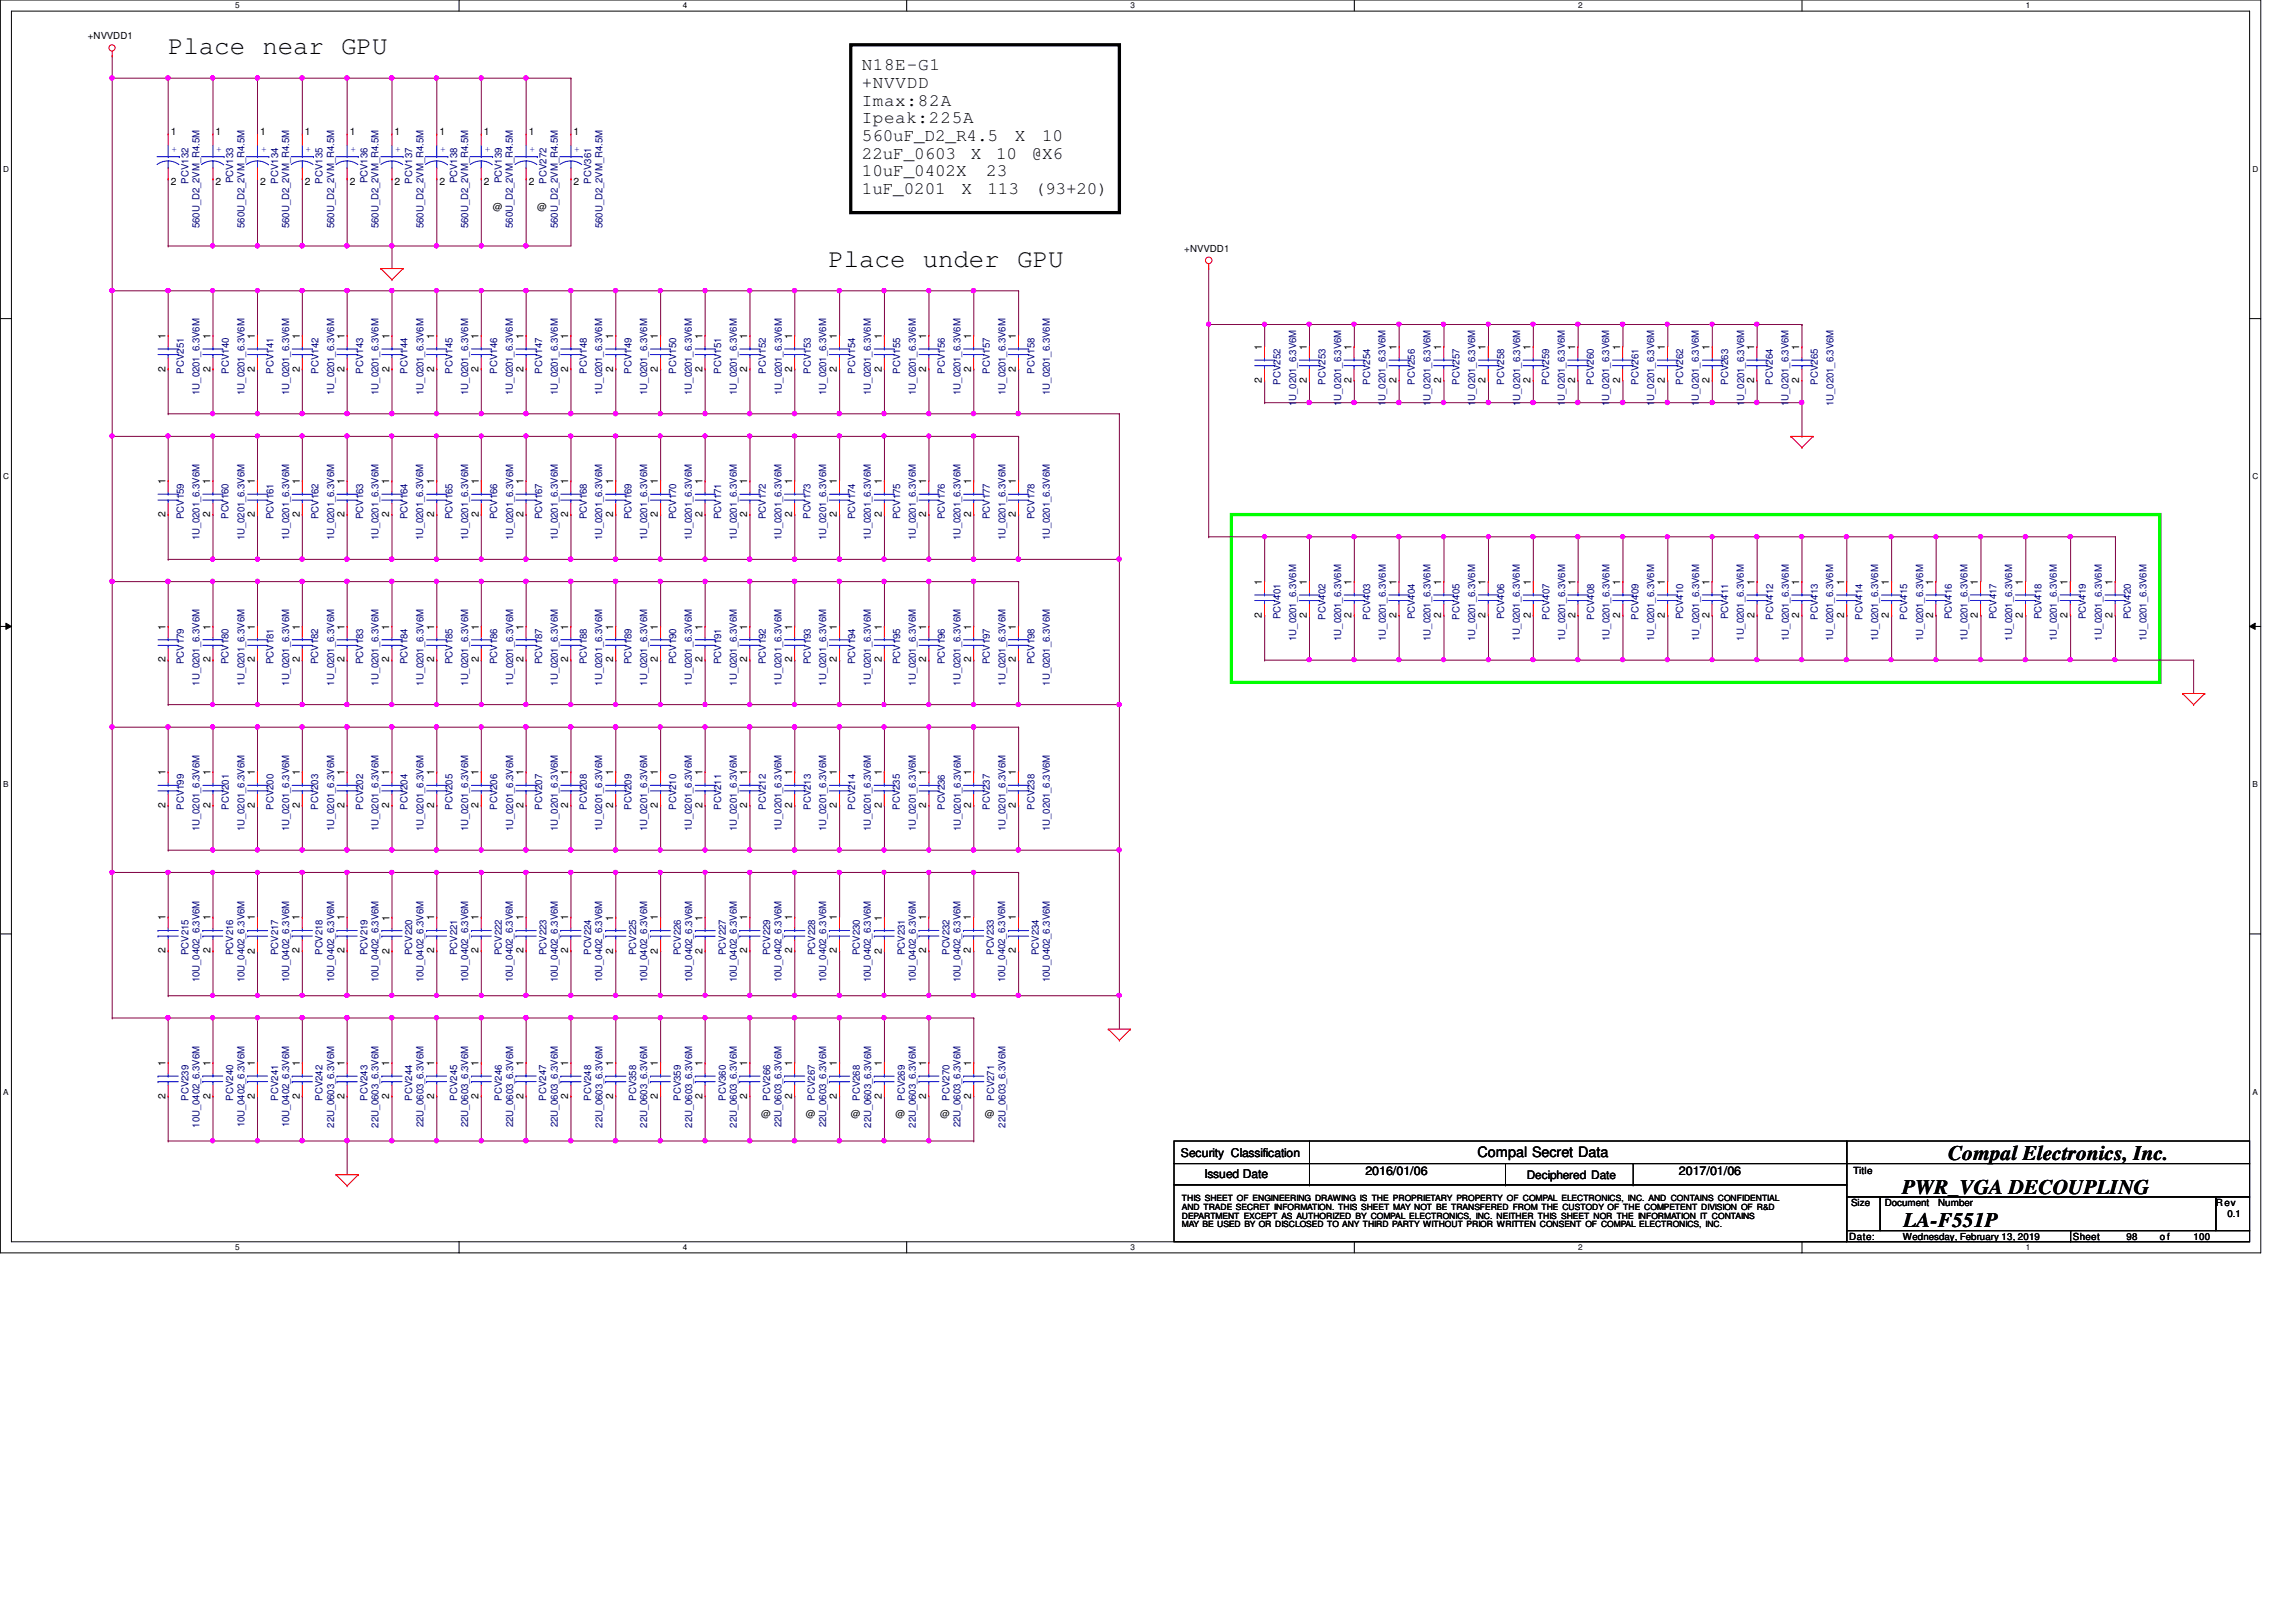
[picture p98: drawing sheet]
<svg xmlns="http://www.w3.org/2000/svg" width="297mm" height="210mm" viewBox="0 0 297 210" stroke-linecap="round" stroke-linejoin="round" font-family="sans-serif">
<defs><g id="words">
<g font-size="3.3">
<text x="21.8" y="7">Place near GPU</text>
<text x="107.2" y="34.5">Place under GPU</text>
</g>
<g font-size="2.7">
<text x="246" y="154.5">PWR_VGA DECOUPLING</text>
<text x="252" y="150.1">Compal Electronics, Inc.</text>
<text x="246.2" y="158.8">LA-F551P</text>
</g>
<g font-size="2.3">
<text x="111.5" y="9.1">N18E-G1</text>
<text x="111.5" y="11.4">+NVVDD</text>
<text x="111.5" y="13.7">Imax:82A</text>
<text x="111.5" y="16">Ipeak:225A</text>
<text x="111.5" y="18.2">560uF_D2_R4.5</text>
<text x="111.5" y="20.5">22uF_0603</text>
<text x="111.5" y="22.8">10uF_0402X</text>
<text x="125.6" y="20.5">X</text>
<text x="127.6" y="22.8">23</text>
<text x="128.9" y="20.5">10</text>
<text x="131.3" y="18.2">X</text>
<text x="133.5" y="20.5">@X6</text>
<text x="134.8" y="18.2">10</text>
<text x="111.5" y="25.1">1uF_0201</text>
<text x="124.4" y="25.1">X</text>
<text x="127.8" y="25.1">113</text>
<text x="133.9" y="25.1">(93+20)</text>
</g>
<text font-size="1.9" x="191.1" y="149.8">Compal Secret Data</text>
<g font-size="1.6">
<text x="152.8" y="149.7">Security Classification</text>
<text x="155.8" y="152.4">Issued Date</text>
<text x="176.7" y="152">2016/01/06</text>
<text x="217.2" y="152">2017/01/06</text>
</g>
<text font-size="1.5" x="197.5" y="152.5">Deciphered Date</text>
<g font-size="1.3">
<text x="11.3" y="5.1">+NVVDD1</text>
<text x="22.1" y="17.5">1</text>
<text x="27.9" y="17.5">1</text>
<text x="33.6" y="17.5">1</text>
<text x="39.5" y="17.5">1</text>
<text x="45.2" y="17.5">1</text>
<text x="51" y="17.5">1</text>
<text x="56.8" y="17.5">1</text>
<text x="62.6" y="17.5">1</text>
<text x="68.4" y="17.5">1</text>
<text x="74.2" y="17.5">1</text>
<text x="22.1" y="23.9">2</text>
<text x="27.9" y="23.9">2</text>
<text x="33.6" y="23.9">2</text>
<text x="39.5" y="23.9">2</text>
<text x="45.2" y="23.9">2</text>
<text x="51" y="23.9">2</text>
<text x="56.8" y="23.9">2</text>
<text x="62.6" y="23.9">2</text>
<text x="68.4" y="23.9">2</text>
<text x="74.2" y="23.9">2</text>
<text x="63.7" y="27.2">@</text>
<text x="69.5" y="27.2">@</text>
<text x="153.2" y="32.6">+NVVDD1</text>
<text x="21.4" y="43.9" transform="rotate(-90 21.4 43.9)">1</text>
<text x="27.2" y="43.9" transform="rotate(-90 27.2 43.9)">1</text>
<text x="33" y="43.9" transform="rotate(-90 33 43.9)">1</text>
<text x="38.8" y="43.9" transform="rotate(-90 38.8 43.9)">1</text>
<text x="44.6" y="43.9" transform="rotate(-90 44.6 43.9)">1</text>
<text x="50.4" y="43.9" transform="rotate(-90 50.4 43.9)">1</text>
<text x="56.2" y="43.8" transform="rotate(-90 56.2 43.8)">1</text>
<text x="61.9" y="43.9" transform="rotate(-90 61.9 43.9)">1</text>
<text x="67.7" y="43.9" transform="rotate(-90 67.7 43.9)">1</text>
<text x="73.5" y="43.9" transform="rotate(-90 73.5 43.9)">1</text>
<text x="79.3" y="43.9" transform="rotate(-90 79.3 43.9)">1</text>
<text x="85.1" y="43.9" transform="rotate(-90 85.1 43.9)">1</text>
<text x="90.9" y="43.8" transform="rotate(-90 90.9 43.8)">1</text>
<text x="96.7" y="43.9" transform="rotate(-90 96.7 43.9)">1</text>
<text x="102.5" y="43.8" transform="rotate(-90 102.5 43.8)">1</text>
<text x="108.3" y="43.9" transform="rotate(-90 108.3 43.9)">1</text>
<text x="114.1" y="43.9" transform="rotate(-90 114.1 43.9)">1</text>
<text x="119.8" y="43.9" transform="rotate(-90 119.8 43.9)">1</text>
<text x="125.6" y="43.9" transform="rotate(-90 125.6 43.9)">1</text>
<text x="131.4" y="43.9" transform="rotate(-90 131.4 43.9)">1</text>
<text x="163.3" y="45.3" transform="rotate(-90 163.3 45.3)">1</text>
<text x="169.1" y="45.3" transform="rotate(-90 169.1 45.3)">1</text>
<text x="174.8" y="45.3" transform="rotate(-90 174.8 45.3)">1</text>
<text x="180.7" y="45.3" transform="rotate(-90 180.7 45.3)">1</text>
<text x="186.4" y="45.3" transform="rotate(-90 186.4 45.3)">1</text>
<text x="192.2" y="45.3" transform="rotate(-90 192.2 45.3)">1</text>
<text x="198" y="45.3" transform="rotate(-90 198 45.3)">1</text>
<text x="203.8" y="45.3" transform="rotate(-90 203.8 45.3)">1</text>
<text x="209.6" y="45.3" transform="rotate(-90 209.6 45.3)">1</text>
<text x="215.4" y="45.3" transform="rotate(-90 215.4 45.3)">1</text>
<text x="221.2" y="45.3" transform="rotate(-90 221.2 45.3)">1</text>
<text x="227" y="45.3" transform="rotate(-90 227 45.3)">1</text>
<text x="232.8" y="45.3" transform="rotate(-90 232.8 45.3)">1</text>
<text x="21.4" y="48.1" transform="rotate(-90 21.4 48.1)">2</text>
<text x="27.2" y="48.1" transform="rotate(-90 27.2 48.1)">2</text>
<text x="33" y="48.1" transform="rotate(-90 33 48.1)">2</text>
<text x="38.8" y="48.1" transform="rotate(-90 38.8 48.1)">2</text>
<text x="44.6" y="48.1" transform="rotate(-90 44.6 48.1)">2</text>
<text x="50.4" y="48.1" transform="rotate(-90 50.4 48.1)">2</text>
<text x="56.2" y="48.1" transform="rotate(-90 56.2 48.1)">2</text>
<text x="61.9" y="48.1" transform="rotate(-90 61.9 48.1)">2</text>
<text x="67.7" y="48.1" transform="rotate(-90 67.7 48.1)">2</text>
<text x="73.5" y="48.1" transform="rotate(-90 73.5 48.1)">2</text>
<text x="79.3" y="48.1" transform="rotate(-90 79.3 48.1)">2</text>
<text x="85.1" y="48.1" transform="rotate(-90 85.1 48.1)">2</text>
<text x="90.9" y="48.1" transform="rotate(-90 90.9 48.1)">2</text>
<text x="96.7" y="48.1" transform="rotate(-90 96.7 48.1)">2</text>
<text x="102.5" y="48.1" transform="rotate(-90 102.5 48.1)">2</text>
<text x="108.3" y="48.1" transform="rotate(-90 108.3 48.1)">2</text>
<text x="114.1" y="48.1" transform="rotate(-90 114.1 48.1)">2</text>
<text x="119.8" y="48.1" transform="rotate(-90 119.8 48.1)">2</text>
<text x="125.6" y="48.1" transform="rotate(-90 125.6 48.1)">2</text>
<text x="131.4" y="48.1" transform="rotate(-90 131.4 48.1)">2</text>
<text x="163.3" y="49.5" transform="rotate(-90 163.3 49.5)">2</text>
<text x="169.1" y="49.5" transform="rotate(-90 169.1 49.5)">2</text>
<text x="174.8" y="49.5" transform="rotate(-90 174.8 49.5)">2</text>
<text x="180.7" y="49.5" transform="rotate(-90 180.7 49.5)">2</text>
<text x="186.4" y="49.5" transform="rotate(-90 186.4 49.5)">2</text>
<text x="192.2" y="49.5" transform="rotate(-90 192.2 49.5)">2</text>
<text x="198" y="49.5" transform="rotate(-90 198 49.5)">2</text>
<text x="203.8" y="49.5" transform="rotate(-90 203.8 49.5)">2</text>
<text x="209.6" y="49.5" transform="rotate(-90 209.6 49.5)">2</text>
<text x="215.4" y="49.5" transform="rotate(-90 215.4 49.5)">2</text>
<text x="221.2" y="49.5" transform="rotate(-90 221.2 49.5)">2</text>
<text x="227" y="49.5" transform="rotate(-90 227 49.5)">2</text>
<text x="232.8" y="49.5" transform="rotate(-90 232.8 49.5)">2</text>
<text x="21.4" y="62.7" transform="rotate(-90 21.4 62.7)">1</text>
<text x="27.2" y="62.7" transform="rotate(-90 27.2 62.7)">1</text>
<text x="33" y="62.7" transform="rotate(-90 33 62.7)">1</text>
<text x="38.8" y="62.7" transform="rotate(-90 38.8 62.7)">1</text>
<text x="44.6" y="62.7" transform="rotate(-90 44.6 62.7)">1</text>
<text x="50.4" y="62.7" transform="rotate(-90 50.4 62.7)">1</text>
<text x="56.2" y="62.7" transform="rotate(-90 56.2 62.7)">1</text>
<text x="61.9" y="62.7" transform="rotate(-90 61.9 62.7)">1</text>
<text x="67.7" y="62.7" transform="rotate(-90 67.7 62.7)">1</text>
<text x="73.5" y="62.7" transform="rotate(-90 73.5 62.7)">1</text>
<text x="79.3" y="62.7" transform="rotate(-90 79.3 62.7)">1</text>
<text x="85.1" y="62.7" transform="rotate(-90 85.1 62.7)">1</text>
<text x="90.9" y="62.7" transform="rotate(-90 90.9 62.7)">1</text>
<text x="96.7" y="62.7" transform="rotate(-90 96.7 62.7)">1</text>
<text x="102.5" y="62.7" transform="rotate(-90 102.5 62.7)">1</text>
<text x="108.3" y="62.7" transform="rotate(-90 108.3 62.7)">1</text>
<text x="114.1" y="62.7" transform="rotate(-90 114.1 62.7)">1</text>
<text x="119.8" y="62.7" transform="rotate(-90 119.8 62.7)">1</text>
<text x="125.6" y="62.7" transform="rotate(-90 125.6 62.7)">1</text>
<text x="131.4" y="62.7" transform="rotate(-90 131.4 62.7)">1</text>
<text x="21.4" y="66.9" transform="rotate(-90 21.4 66.9)">2</text>
<text x="27.2" y="66.9" transform="rotate(-90 27.2 66.9)">2</text>
<text x="33" y="66.9" transform="rotate(-90 33 66.9)">2</text>
<text x="38.8" y="66.9" transform="rotate(-90 38.8 66.9)">2</text>
<text x="44.6" y="66.9" transform="rotate(-90 44.6 66.9)">2</text>
<text x="50.4" y="66.9" transform="rotate(-90 50.4 66.9)">2</text>
<text x="56.2" y="66.9" transform="rotate(-90 56.2 66.9)">2</text>
<text x="61.9" y="66.9" transform="rotate(-90 61.9 66.9)">2</text>
<text x="67.7" y="66.9" transform="rotate(-90 67.7 66.9)">2</text>
<text x="73.5" y="66.9" transform="rotate(-90 73.5 66.9)">2</text>
<text x="79.3" y="66.9" transform="rotate(-90 79.3 66.9)">2</text>
<text x="85.1" y="66.9" transform="rotate(-90 85.1 66.9)">2</text>
<text x="90.9" y="66.9" transform="rotate(-90 90.9 66.9)">2</text>
<text x="96.7" y="66.9" transform="rotate(-90 96.7 66.9)">2</text>
<text x="102.5" y="66.9" transform="rotate(-90 102.5 66.9)">2</text>
<text x="108.3" y="66.9" transform="rotate(-90 108.3 66.9)">2</text>
<text x="114.1" y="66.9" transform="rotate(-90 114.1 66.9)">2</text>
<text x="119.8" y="66.9" transform="rotate(-90 119.8 66.9)">2</text>
<text x="125.6" y="66.9" transform="rotate(-90 125.6 66.9)">2</text>
<text x="131.4" y="66.9" transform="rotate(-90 131.4 66.9)">2</text>
<text x="163.3" y="75.7" transform="rotate(-90 163.3 75.7)">1</text>
<text x="169.1" y="75.7" transform="rotate(-90 169.1 75.7)">1</text>
<text x="174.9" y="75.7" transform="rotate(-90 174.9 75.7)">1</text>
<text x="180.6" y="75.7" transform="rotate(-90 180.6 75.7)">1</text>
<text x="186.5" y="75.7" transform="rotate(-90 186.5 75.7)">1</text>
<text x="192.2" y="75.7" transform="rotate(-90 192.2 75.7)">1</text>
<text x="198" y="75.7" transform="rotate(-90 198 75.7)">1</text>
<text x="203.8" y="75.7" transform="rotate(-90 203.8 75.7)">1</text>
<text x="209.6" y="75.7" transform="rotate(-90 209.6 75.7)">1</text>
<text x="215.4" y="75.7" transform="rotate(-90 215.4 75.7)">1</text>
<text x="221.1" y="75.7" transform="rotate(-90 221.1 75.7)">1</text>
<text x="227" y="75.7" transform="rotate(-90 227 75.7)">1</text>
<text x="232.8" y="75.7" transform="rotate(-90 232.8 75.7)">1</text>
<text x="238.6" y="75.7" transform="rotate(-90 238.6 75.7)">1</text>
<text x="244.4" y="75.7" transform="rotate(-90 244.4 75.7)">1</text>
<text x="250.1" y="75.7" transform="rotate(-90 250.1 75.7)">1</text>
<text x="255.9" y="75.7" transform="rotate(-90 255.9 75.7)">1</text>
<text x="261.7" y="75.7" transform="rotate(-90 261.7 75.7)">1</text>
<text x="267.5" y="75.7" transform="rotate(-90 267.5 75.7)">1</text>
<text x="273.3" y="75.7" transform="rotate(-90 273.3 75.7)">1</text>
<text x="21.4" y="81.5" transform="rotate(-90 21.4 81.5)">1</text>
<text x="27.2" y="81.5" transform="rotate(-90 27.2 81.5)">1</text>
<text x="33" y="81.5" transform="rotate(-90 33 81.5)">1</text>
<text x="38.8" y="81.5" transform="rotate(-90 38.8 81.5)">1</text>
<text x="44.6" y="81.5" transform="rotate(-90 44.6 81.5)">1</text>
<text x="50.4" y="81.5" transform="rotate(-90 50.4 81.5)">1</text>
<text x="56.2" y="81.5" transform="rotate(-90 56.2 81.5)">1</text>
<text x="61.9" y="81.5" transform="rotate(-90 61.9 81.5)">1</text>
<text x="67.7" y="81.5" transform="rotate(-90 67.7 81.5)">1</text>
<text x="73.5" y="81.5" transform="rotate(-90 73.5 81.5)">1</text>
<text x="79.3" y="81.5" transform="rotate(-90 79.3 81.5)">1</text>
<text x="85.1" y="81.5" transform="rotate(-90 85.1 81.5)">1</text>
<text x="90.9" y="81.5" transform="rotate(-90 90.9 81.5)">1</text>
<text x="96.7" y="81.5" transform="rotate(-90 96.7 81.5)">1</text>
<text x="102.5" y="81.5" transform="rotate(-90 102.5 81.5)">1</text>
<text x="108.3" y="81.5" transform="rotate(-90 108.3 81.5)">1</text>
<text x="114.1" y="81.5" transform="rotate(-90 114.1 81.5)">1</text>
<text x="119.8" y="81.5" transform="rotate(-90 119.8 81.5)">1</text>
<text x="125.6" y="81.5" transform="rotate(-90 125.6 81.5)">1</text>
<text x="131.4" y="81.5" transform="rotate(-90 131.4 81.5)">1</text>
<text x="163.3" y="80" transform="rotate(-90 163.3 80)">2</text>
<text x="169.1" y="80" transform="rotate(-90 169.1 80)">2</text>
<text x="174.9" y="80" transform="rotate(-90 174.9 80)">2</text>
<text x="180.6" y="80" transform="rotate(-90 180.6 80)">2</text>
<text x="186.5" y="80" transform="rotate(-90 186.5 80)">2</text>
<text x="192.2" y="80" transform="rotate(-90 192.2 80)">2</text>
<text x="198" y="80" transform="rotate(-90 198 80)">2</text>
<text x="203.8" y="80" transform="rotate(-90 203.8 80)">2</text>
<text x="209.6" y="80" transform="rotate(-90 209.6 80)">2</text>
<text x="215.4" y="80" transform="rotate(-90 215.4 80)">2</text>
<text x="221.1" y="80" transform="rotate(-90 221.1 80)">2</text>
<text x="227" y="80" transform="rotate(-90 227 80)">2</text>
<text x="232.8" y="80" transform="rotate(-90 232.8 80)">2</text>
<text x="238.6" y="80" transform="rotate(-90 238.6 80)">2</text>
<text x="244.4" y="80" transform="rotate(-90 244.4 80)">2</text>
<text x="250.1" y="80" transform="rotate(-90 250.1 80)">2</text>
<text x="255.9" y="80" transform="rotate(-90 255.9 80)">2</text>
<text x="261.7" y="80" transform="rotate(-90 261.7 80)">2</text>
<text x="267.5" y="80" transform="rotate(-90 267.5 80)">2</text>
<text x="273.3" y="80" transform="rotate(-90 273.3 80)">2</text>
<text x="21.4" y="85.7" transform="rotate(-90 21.4 85.7)">2</text>
<text x="27.2" y="85.7" transform="rotate(-90 27.2 85.7)">2</text>
<text x="33" y="85.7" transform="rotate(-90 33 85.7)">2</text>
<text x="38.8" y="85.7" transform="rotate(-90 38.8 85.7)">2</text>
<text x="44.6" y="85.7" transform="rotate(-90 44.6 85.7)">2</text>
<text x="50.4" y="85.7" transform="rotate(-90 50.4 85.7)">2</text>
<text x="56.2" y="85.7" transform="rotate(-90 56.2 85.7)">2</text>
<text x="61.9" y="85.7" transform="rotate(-90 61.9 85.7)">2</text>
<text x="67.7" y="85.7" transform="rotate(-90 67.7 85.7)">2</text>
<text x="73.5" y="85.7" transform="rotate(-90 73.5 85.7)">2</text>
<text x="79.3" y="85.7" transform="rotate(-90 79.3 85.7)">2</text>
<text x="85.1" y="85.7" transform="rotate(-90 85.1 85.7)">2</text>
<text x="90.9" y="85.7" transform="rotate(-90 90.9 85.7)">2</text>
<text x="96.7" y="85.7" transform="rotate(-90 96.7 85.7)">2</text>
<text x="102.5" y="85.7" transform="rotate(-90 102.5 85.7)">2</text>
<text x="108.3" y="85.7" transform="rotate(-90 108.3 85.7)">2</text>
<text x="114.1" y="85.7" transform="rotate(-90 114.1 85.7)">2</text>
<text x="119.8" y="85.7" transform="rotate(-90 119.8 85.7)">2</text>
<text x="125.6" y="85.7" transform="rotate(-90 125.6 85.7)">2</text>
<text x="131.4" y="85.7" transform="rotate(-90 131.4 85.7)">2</text>
<text x="21.4" y="100.3" transform="rotate(-90 21.4 100.3)">1</text>
<text x="27.2" y="100.3" transform="rotate(-90 27.2 100.3)">1</text>
<text x="33" y="100.3" transform="rotate(-90 33 100.3)">1</text>
<text x="38.8" y="100.3" transform="rotate(-90 38.8 100.3)">1</text>
<text x="44.6" y="100.3" transform="rotate(-90 44.6 100.3)">1</text>
<text x="50.4" y="100.3" transform="rotate(-90 50.4 100.3)">1</text>
<text x="56.2" y="100.3" transform="rotate(-90 56.2 100.3)">1</text>
<text x="61.9" y="100.3" transform="rotate(-90 61.9 100.3)">1</text>
<text x="67.7" y="100.3" transform="rotate(-90 67.7 100.3)">1</text>
<text x="73.5" y="100.3" transform="rotate(-90 73.5 100.3)">1</text>
<text x="79.3" y="100.3" transform="rotate(-90 79.3 100.3)">1</text>
<text x="85.1" y="100.3" transform="rotate(-90 85.1 100.3)">1</text>
<text x="90.9" y="100.3" transform="rotate(-90 90.9 100.3)">1</text>
<text x="96.7" y="100.3" transform="rotate(-90 96.7 100.3)">1</text>
<text x="102.5" y="100.3" transform="rotate(-90 102.5 100.3)">1</text>
<text x="108.3" y="100.3" transform="rotate(-90 108.3 100.3)">1</text>
<text x="114.1" y="100.3" transform="rotate(-90 114.1 100.3)">1</text>
<text x="119.8" y="100.3" transform="rotate(-90 119.8 100.3)">1</text>
<text x="125.6" y="100.3" transform="rotate(-90 125.6 100.3)">1</text>
<text x="131.4" y="100.3" transform="rotate(-90 131.4 100.3)">1</text>
<text x="21.4" y="104.6" transform="rotate(-90 21.4 104.6)">2</text>
<text x="27.2" y="104.6" transform="rotate(-90 27.2 104.6)">2</text>
<text x="33" y="104.5" transform="rotate(-90 33 104.5)">2</text>
<text x="38.8" y="104.6" transform="rotate(-90 38.8 104.6)">2</text>
<text x="44.6" y="104.5" transform="rotate(-90 44.6 104.5)">2</text>
<text x="50.4" y="104.6" transform="rotate(-90 50.4 104.6)">2</text>
<text x="56.2" y="104.6" transform="rotate(-90 56.2 104.6)">2</text>
<text x="61.9" y="104.6" transform="rotate(-90 61.9 104.6)">2</text>
<text x="67.7" y="104.5" transform="rotate(-90 67.7 104.5)">2</text>
<text x="73.5" y="104.5" transform="rotate(-90 73.5 104.5)">2</text>
<text x="79.3" y="104.5" transform="rotate(-90 79.3 104.5)">2</text>
<text x="85.1" y="104.6" transform="rotate(-90 85.1 104.6)">2</text>
<text x="90.9" y="104.5" transform="rotate(-90 90.9 104.5)">2</text>
<text x="96.7" y="104.5" transform="rotate(-90 96.7 104.5)">2</text>
<text x="102.5" y="104.6" transform="rotate(-90 102.5 104.6)">2</text>
<text x="108.3" y="104.6" transform="rotate(-90 108.3 104.6)">2</text>
<text x="114.1" y="104.5" transform="rotate(-90 114.1 104.5)">2</text>
<text x="119.8" y="104.6" transform="rotate(-90 119.8 104.6)">2</text>
<text x="125.6" y="104.6" transform="rotate(-90 125.6 104.6)">2</text>
<text x="131.4" y="104.5" transform="rotate(-90 131.4 104.5)">2</text>
<text x="21.4" y="119.1" transform="rotate(-90 21.4 119.1)">1</text>
<text x="27.2" y="119.1" transform="rotate(-90 27.2 119.1)">1</text>
<text x="33" y="119.1" transform="rotate(-90 33 119.1)">1</text>
<text x="38.8" y="119.1" transform="rotate(-90 38.8 119.1)">1</text>
<text x="44.6" y="119.1" transform="rotate(-90 44.6 119.1)">1</text>
<text x="50.4" y="119.1" transform="rotate(-90 50.4 119.1)">1</text>
<text x="56.2" y="119.1" transform="rotate(-90 56.2 119.1)">1</text>
<text x="61.9" y="119.1" transform="rotate(-90 61.9 119.1)">1</text>
<text x="67.7" y="119.1" transform="rotate(-90 67.7 119.1)">1</text>
<text x="73.5" y="119.1" transform="rotate(-90 73.5 119.1)">1</text>
<text x="79.3" y="119.1" transform="rotate(-90 79.3 119.1)">1</text>
<text x="85.1" y="119.1" transform="rotate(-90 85.1 119.1)">1</text>
<text x="90.9" y="119.1" transform="rotate(-90 90.9 119.1)">1</text>
<text x="96.7" y="119.1" transform="rotate(-90 96.7 119.1)">1</text>
<text x="102.5" y="119.1" transform="rotate(-90 102.5 119.1)">1</text>
<text x="108.3" y="119.1" transform="rotate(-90 108.3 119.1)">1</text>
<text x="114.1" y="119.1" transform="rotate(-90 114.1 119.1)">1</text>
<text x="119.8" y="119.1" transform="rotate(-90 119.8 119.1)">1</text>
<text x="125.6" y="119.1" transform="rotate(-90 125.6 119.1)">1</text>
<text x="131.4" y="119.1" transform="rotate(-90 131.4 119.1)">1</text>
<text x="21.4" y="123.4" transform="rotate(-90 21.4 123.4)">2</text>
<text x="27.2" y="123.4" transform="rotate(-90 27.2 123.4)">2</text>
<text x="33" y="123.4" transform="rotate(-90 33 123.4)">2</text>
<text x="38.8" y="123.4" transform="rotate(-90 38.8 123.4)">2</text>
<text x="44.6" y="123.4" transform="rotate(-90 44.6 123.4)">2</text>
<text x="50.4" y="123.4" transform="rotate(-90 50.4 123.4)">2</text>
<text x="56.2" y="123.4" transform="rotate(-90 56.2 123.4)">2</text>
<text x="61.9" y="123.4" transform="rotate(-90 61.9 123.4)">2</text>
<text x="67.7" y="123.4" transform="rotate(-90 67.7 123.4)">2</text>
<text x="73.5" y="123.4" transform="rotate(-90 73.5 123.4)">2</text>
<text x="79.3" y="123.4" transform="rotate(-90 79.3 123.4)">2</text>
<text x="85.1" y="123.4" transform="rotate(-90 85.1 123.4)">2</text>
<text x="90.9" y="123.4" transform="rotate(-90 90.9 123.4)">2</text>
<text x="96.7" y="123.4" transform="rotate(-90 96.7 123.4)">2</text>
<text x="102.5" y="123.4" transform="rotate(-90 102.5 123.4)">2</text>
<text x="108.3" y="123.4" transform="rotate(-90 108.3 123.4)">2</text>
<text x="114.1" y="123.4" transform="rotate(-90 114.1 123.4)">2</text>
<text x="119.8" y="123.4" transform="rotate(-90 119.8 123.4)">2</text>
<text x="125.6" y="123.4" transform="rotate(-90 125.6 123.4)">2</text>
<text x="131.4" y="123.4" transform="rotate(-90 131.4 123.4)">2</text>
<text x="21.4" y="138" transform="rotate(-90 21.4 138)">1</text>
<text x="27.2" y="137.9" transform="rotate(-90 27.2 137.9)">1</text>
<text x="33" y="137.9" transform="rotate(-90 33 137.9)">1</text>
<text x="38.8" y="138" transform="rotate(-90 38.8 138)">1</text>
<text x="44.6" y="138" transform="rotate(-90 44.6 138)">1</text>
<text x="50.4" y="138" transform="rotate(-90 50.4 138)">1</text>
<text x="56.2" y="137.9" transform="rotate(-90 56.2 137.9)">1</text>
<text x="61.9" y="138" transform="rotate(-90 61.9 138)">1</text>
<text x="67.7" y="137.9" transform="rotate(-90 67.7 137.9)">1</text>
<text x="73.5" y="138" transform="rotate(-90 73.5 138)">1</text>
<text x="79.3" y="138" transform="rotate(-90 79.3 138)">1</text>
<text x="85.1" y="138" transform="rotate(-90 85.1 138)">1</text>
<text x="90.9" y="138" transform="rotate(-90 90.9 138)">1</text>
<text x="96.7" y="137.9" transform="rotate(-90 96.7 137.9)">1</text>
<text x="102.5" y="137.9" transform="rotate(-90 102.5 137.9)">1</text>
<text x="108.3" y="138" transform="rotate(-90 108.3 138)">1</text>
<text x="114.1" y="138" transform="rotate(-90 114.1 138)">1</text>
<text x="119.8" y="137.9" transform="rotate(-90 119.8 137.9)">1</text>
<text x="125.6" y="138" transform="rotate(-90 125.6 138)">1</text>
<text x="21.4" y="142.2" transform="rotate(-90 21.4 142.2)">2</text>
<text x="27.2" y="142.2" transform="rotate(-90 27.2 142.2)">2</text>
<text x="33" y="142.2" transform="rotate(-90 33 142.2)">2</text>
<text x="38.8" y="142.2" transform="rotate(-90 38.8 142.2)">2</text>
<text x="44.6" y="142.2" transform="rotate(-90 44.6 142.2)">2</text>
<text x="50.4" y="142.2" transform="rotate(-90 50.4 142.2)">2</text>
<text x="56.2" y="142.2" transform="rotate(-90 56.2 142.2)">2</text>
<text x="61.9" y="142.2" transform="rotate(-90 61.9 142.2)">2</text>
<text x="67.7" y="142.2" transform="rotate(-90 67.7 142.2)">2</text>
<text x="73.5" y="142.2" transform="rotate(-90 73.5 142.2)">2</text>
<text x="79.3" y="142.2" transform="rotate(-90 79.3 142.2)">2</text>
<text x="85.1" y="142.2" transform="rotate(-90 85.1 142.2)">2</text>
<text x="90.9" y="142.2" transform="rotate(-90 90.9 142.2)">2</text>
<text x="96.7" y="142.2" transform="rotate(-90 96.7 142.2)">2</text>
<text x="102.5" y="142.2" transform="rotate(-90 102.5 142.2)">2</text>
<text x="108.3" y="142.2" transform="rotate(-90 108.3 142.2)">2</text>
<text x="114.1" y="142.2" transform="rotate(-90 114.1 142.2)">2</text>
<text x="119.8" y="142.2" transform="rotate(-90 119.8 142.2)">2</text>
<text x="125.6" y="142.2" transform="rotate(-90 125.6 142.2)">2</text>
<text x="98.5" y="144.5">@</text>
<text x="104.2" y="144.5">@</text>
<text x="110.1" y="144.5">@</text>
<text x="115.9" y="144.5">@</text>
<text x="121.6" y="144.5">@</text>
<text x="127.4" y="144.5">@</text>
<text x="239.8" y="151.9">Title</text>
<text x="239.2" y="160.4">Date:</text>
<text x="239.5" y="156.1">Size</text>
<text x="243.8" y="156.1">Document</text>
<text x="246.2" y="160.4">Wednesday, February 13, 2019</text>
<text x="250.7" y="156.1">Number</text>
<text x="268.2" y="160.4">Sheet</text>
<text x="275.1" y="160.4">98</text>
<text x="279.4" y="160.4">o f</text>
<text x="283.8" y="160.4">100</text>
<text x="286.7" y="156.1">Rev</text>
<text x="288.2" y="157.5">0.1</text>
</g>
<g font-size="1.3" fill="#000080">
<text x="24.4" y="23.7" transform="rotate(-90 24.4 23.7)">PCV132</text>
<text x="30.2" y="23.7" transform="rotate(-90 30.2 23.7)">PCV133</text>
<text x="36" y="23.7" transform="rotate(-90 36 23.7)">PCV134</text>
<text x="41.7" y="23.7" transform="rotate(-90 41.7 23.7)">PCV135</text>
<text x="47.5" y="23.7" transform="rotate(-90 47.5 23.7)">PCV136</text>
<text x="53.3" y="23.7" transform="rotate(-90 53.3 23.7)">PCV137</text>
<text x="59.1" y="23.7" transform="rotate(-90 59.1 23.7)">PCV138</text>
<text x="64.9" y="23.7" transform="rotate(-90 64.9 23.7)">PCV139</text>
<text x="70.7" y="23.7" transform="rotate(-90 70.7 23.7)">PCV272</text>
<text x="76.5" y="23.7" transform="rotate(-90 76.5 23.7)">PCV361</text>
<text x="25.8" y="29.5" transform="rotate(-90 25.8 29.5)">560U_D2_2VM_R4.5M</text>
<text x="31.6" y="29.5" transform="rotate(-90 31.6 29.5)">560U_D2_2VM_R4.5M</text>
<text x="37.4" y="29.5" transform="rotate(-90 37.4 29.5)">560U_D2_2VM_R4.5M</text>
<text x="43.2" y="29.5" transform="rotate(-90 43.2 29.5)">560U_D2_2VM_R4.5M</text>
<text x="49" y="29.5" transform="rotate(-90 49 29.5)">560U_D2_2VM_R4.5M</text>
<text x="54.8" y="29.5" transform="rotate(-90 54.8 29.5)">560U_D2_2VM_R4.5M</text>
<text x="60.6" y="29.5" transform="rotate(-90 60.6 29.5)">560U_D2_2VM_R4.5M</text>
<text x="66.4" y="29.5" transform="rotate(-90 66.4 29.5)">560U_D2_2VM_R4.5M</text>
<text x="72.2" y="29.5" transform="rotate(-90 72.2 29.5)">560U_D2_2VM_R4.5M</text>
<text x="77.9" y="29.5" transform="rotate(-90 77.9 29.5)">560U_D2_2VM_R4.5M</text>
<text x="23.8" y="48.3" transform="rotate(-90 23.8 48.3)">PCV251</text>
<text x="25.8" y="51.1" transform="rotate(-90 25.8 51.1)">1U_0201_6.3V6M</text>
<text x="29.6" y="48.3" transform="rotate(-90 29.6 48.3)">PCV140</text>
<text x="31.6" y="51.1" transform="rotate(-90 31.6 51.1)">1U_0201_6.3V6M</text>
<text x="35.4" y="48.3" transform="rotate(-90 35.4 48.3)">PCV141</text>
<text x="37.4" y="51.1" transform="rotate(-90 37.4 51.1)">1U_0201_6.3V6M</text>
<text x="41.2" y="48.3" transform="rotate(-90 41.2 48.3)">PCV142</text>
<text x="43.2" y="51.1" transform="rotate(-90 43.2 51.1)">1U_0201_6.3V6M</text>
<text x="47" y="48.3" transform="rotate(-90 47 48.3)">PCV143</text>
<text x="49" y="51.1" transform="rotate(-90 49 51.1)">1U_0201_6.3V6M</text>
<text x="52.7" y="48.3" transform="rotate(-90 52.7 48.3)">PCV144</text>
<text x="54.8" y="51.1" transform="rotate(-90 54.8 51.1)">1U_0201_6.3V6M</text>
<text x="58.5" y="48.3" transform="rotate(-90 58.5 48.3)">PCV145</text>
<text x="60.6" y="51.1" transform="rotate(-90 60.6 51.1)">1U_0201_6.3V6M</text>
<text x="64.3" y="48.3" transform="rotate(-90 64.3 48.3)">PCV146</text>
<text x="66.4" y="51.1" transform="rotate(-90 66.4 51.1)">1U_0201_6.3V6M</text>
<text x="70.1" y="48.3" transform="rotate(-90 70.1 48.3)">PCV147</text>
<text x="72.2" y="51.1" transform="rotate(-90 72.2 51.1)">1U_0201_6.3V6M</text>
<text x="75.9" y="48.3" transform="rotate(-90 75.9 48.3)">PCV148</text>
<text x="77.9" y="51.1" transform="rotate(-90 77.9 51.1)">1U_0201_6.3V6M</text>
<text x="81.7" y="48.3" transform="rotate(-90 81.7 48.3)">PCV149</text>
<text x="83.7" y="51.1" transform="rotate(-90 83.7 51.1)">1U_0201_6.3V6M</text>
<text x="87.5" y="48.3" transform="rotate(-90 87.5 48.3)">PCV150</text>
<text x="89.5" y="51.1" transform="rotate(-90 89.5 51.1)">1U_0201_6.3V6M</text>
<text x="93.3" y="48.3" transform="rotate(-90 93.3 48.3)">PCV151</text>
<text x="95.3" y="51.1" transform="rotate(-90 95.3 51.1)">1U_0201_6.3V6M</text>
<text x="99.1" y="48.3" transform="rotate(-90 99.1 48.3)">PCV152</text>
<text x="101.1" y="51.1" transform="rotate(-90 101.1 51.1)">1U_0201_6.3V6M</text>
<text x="104.9" y="48.3" transform="rotate(-90 104.9 48.3)">PCV153</text>
<text x="106.9" y="51.1" transform="rotate(-90 106.9 51.1)">1U_0201_6.3V6M</text>
<text x="110.6" y="48.3" transform="rotate(-90 110.6 48.3)">PCV154</text>
<text x="112.7" y="51.1" transform="rotate(-90 112.7 51.1)">1U_0201_6.3V6M</text>
<text x="116.4" y="48.3" transform="rotate(-90 116.4 48.3)">PCV155</text>
<text x="118.5" y="51.1" transform="rotate(-90 118.5 51.1)">1U_0201_6.3V6M</text>
<text x="122.2" y="48.3" transform="rotate(-90 122.2 48.3)">PCV156</text>
<text x="124.3" y="51.1" transform="rotate(-90 124.3 51.1)">1U_0201_6.3V6M</text>
<text x="128" y="48.3" transform="rotate(-90 128 48.3)">PCV157</text>
<text x="130.1" y="51.1" transform="rotate(-90 130.1 51.1)">1U_0201_6.3V6M</text>
<text x="133.8" y="48.3" transform="rotate(-90 133.8 48.3)">PCV158</text>
<text x="135.8" y="51.1" transform="rotate(-90 135.8 51.1)">1U_0201_6.3V6M</text>
<text x="165.7" y="49.8" transform="rotate(-90 165.7 49.8)">PCV252</text>
<text x="167.7" y="52.5" transform="rotate(-90 167.7 52.5)">1U_0201_6.3V6M</text>
<text x="171.5" y="49.8" transform="rotate(-90 171.5 49.8)">PCV253</text>
<text x="173.5" y="52.5" transform="rotate(-90 173.5 52.5)">1U_0201_6.3V6M</text>
<text x="177.3" y="49.8" transform="rotate(-90 177.3 49.8)">PCV254</text>
<text x="179.2" y="52.5" transform="rotate(-90 179.2 52.5)">1U_0201_6.3V6M</text>
<text x="183" y="49.8" transform="rotate(-90 183 49.8)">PCV256</text>
<text x="185.1" y="52.5" transform="rotate(-90 185.1 52.5)">1U_0201_6.3V6M</text>
<text x="188.8" y="49.8" transform="rotate(-90 188.8 49.8)">PCV257</text>
<text x="190.8" y="52.5" transform="rotate(-90 190.8 52.5)">1U_0201_6.3V6M</text>
<text x="194.6" y="49.8" transform="rotate(-90 194.6 49.8)">PCV258</text>
<text x="196.6" y="52.5" transform="rotate(-90 196.6 52.5)">1U_0201_6.3V6M</text>
<text x="200.4" y="49.8" transform="rotate(-90 200.4 49.8)">PCV259</text>
<text x="202.5" y="52.5" transform="rotate(-90 202.5 52.5)">1U_0201_6.3V6M</text>
<text x="206.2" y="49.8" transform="rotate(-90 206.2 49.8)">PCV260</text>
<text x="208.2" y="52.5" transform="rotate(-90 208.2 52.5)">1U_0201_6.3V6M</text>
<text x="212" y="49.8" transform="rotate(-90 212 49.8)">PCV261</text>
<text x="214" y="52.5" transform="rotate(-90 214 52.5)">1U_0201_6.3V6M</text>
<text x="217.8" y="49.8" transform="rotate(-90 217.8 49.8)">PCV262</text>
<text x="219.8" y="52.5" transform="rotate(-90 219.8 52.5)">1U_0201_6.3V6M</text>
<text x="223.6" y="49.8" transform="rotate(-90 223.6 49.8)">PCV263</text>
<text x="225.6" y="52.5" transform="rotate(-90 225.6 52.5)">1U_0201_6.3V6M</text>
<text x="229.4" y="49.8" transform="rotate(-90 229.4 49.8)">PCV264</text>
<text x="231.4" y="52.5" transform="rotate(-90 231.4 52.5)">1U_0201_6.3V6M</text>
<text x="235.2" y="49.8" transform="rotate(-90 235.2 49.8)">PCV265</text>
<text x="237.2" y="52.5" transform="rotate(-90 237.2 52.5)">1U_0201_6.3V6M</text>
<text x="23.8" y="67.2" transform="rotate(-90 23.8 67.2)">PCV159</text>
<text x="25.8" y="69.9" transform="rotate(-90 25.8 69.9)">1U_0201_6.3V6M</text>
<text x="29.6" y="67.2" transform="rotate(-90 29.6 67.2)">PCV160</text>
<text x="31.6" y="69.9" transform="rotate(-90 31.6 69.9)">1U_0201_6.3V6M</text>
<text x="35.4" y="67.2" transform="rotate(-90 35.4 67.2)">PCV161</text>
<text x="37.4" y="69.9" transform="rotate(-90 37.4 69.9)">1U_0201_6.3V6M</text>
<text x="41.2" y="67.2" transform="rotate(-90 41.2 67.2)">PCV162</text>
<text x="43.2" y="69.9" transform="rotate(-90 43.2 69.9)">1U_0201_6.3V6M</text>
<text x="47" y="67.2" transform="rotate(-90 47 67.2)">PCV163</text>
<text x="49" y="69.9" transform="rotate(-90 49 69.9)">1U_0201_6.3V6M</text>
<text x="52.7" y="67.2" transform="rotate(-90 52.7 67.2)">PCV164</text>
<text x="54.8" y="69.9" transform="rotate(-90 54.8 69.9)">1U_0201_6.3V6M</text>
<text x="58.5" y="67.2" transform="rotate(-90 58.5 67.2)">PCV165</text>
<text x="60.6" y="69.9" transform="rotate(-90 60.6 69.9)">1U_0201_6.3V6M</text>
<text x="64.3" y="67.2" transform="rotate(-90 64.3 67.2)">PCV166</text>
<text x="66.4" y="69.9" transform="rotate(-90 66.4 69.9)">1U_0201_6.3V6M</text>
<text x="70.1" y="67.2" transform="rotate(-90 70.1 67.2)">PCV167</text>
<text x="72.2" y="69.9" transform="rotate(-90 72.2 69.9)">1U_0201_6.3V6M</text>
<text x="75.9" y="67.2" transform="rotate(-90 75.9 67.2)">PCV168</text>
<text x="77.9" y="69.9" transform="rotate(-90 77.9 69.9)">1U_0201_6.3V6M</text>
<text x="81.7" y="67.2" transform="rotate(-90 81.7 67.2)">PCV169</text>
<text x="83.7" y="69.9" transform="rotate(-90 83.7 69.9)">1U_0201_6.3V6M</text>
<text x="87.5" y="67.2" transform="rotate(-90 87.5 67.2)">PCV170</text>
<text x="89.5" y="69.9" transform="rotate(-90 89.5 69.9)">1U_0201_6.3V6M</text>
<text x="93.3" y="67.2" transform="rotate(-90 93.3 67.2)">PCV171</text>
<text x="95.3" y="69.9" transform="rotate(-90 95.3 69.9)">1U_0201_6.3V6M</text>
<text x="99.1" y="67.2" transform="rotate(-90 99.1 67.2)">PCV172</text>
<text x="101.1" y="69.9" transform="rotate(-90 101.1 69.9)">1U_0201_6.3V6M</text>
<text x="104.9" y="67.2" transform="rotate(-90 104.9 67.2)">PCV173</text>
<text x="106.9" y="69.9" transform="rotate(-90 106.9 69.9)">1U_0201_6.3V6M</text>
<text x="110.6" y="67.2" transform="rotate(-90 110.6 67.2)">PCV174</text>
<text x="112.7" y="69.9" transform="rotate(-90 112.7 69.9)">1U_0201_6.3V6M</text>
<text x="116.4" y="67.2" transform="rotate(-90 116.4 67.2)">PCV175</text>
<text x="118.5" y="69.9" transform="rotate(-90 118.5 69.9)">1U_0201_6.3V6M</text>
<text x="122.2" y="67.2" transform="rotate(-90 122.2 67.2)">PCV176</text>
<text x="124.3" y="69.9" transform="rotate(-90 124.3 69.9)">1U_0201_6.3V6M</text>
<text x="128" y="67.2" transform="rotate(-90 128 67.2)">PCV177</text>
<text x="130.1" y="69.9" transform="rotate(-90 130.1 69.9)">1U_0201_6.3V6M</text>
<text x="133.8" y="67.2" transform="rotate(-90 133.8 67.2)">PCV178</text>
<text x="135.8" y="69.9" transform="rotate(-90 135.8 69.9)">1U_0201_6.3V6M</text>
<text x="165.7" y="80.2" transform="rotate(-90 165.7 80.2)">PCV401</text>
<text x="167.7" y="82.9" transform="rotate(-90 167.7 82.9)">1U_0201_6.3V6M</text>
<text x="171.5" y="80.2" transform="rotate(-90 171.5 80.2)">PCV402</text>
<text x="173.5" y="82.9" transform="rotate(-90 173.5 82.9)">1U_0201_6.3V6M</text>
<text x="177.3" y="80.2" transform="rotate(-90 177.3 80.2)">PCV403</text>
<text x="179.3" y="82.9" transform="rotate(-90 179.3 82.9)">1U_0201_6.3V6M</text>
<text x="183" y="80.2" transform="rotate(-90 183 80.2)">PCV404</text>
<text x="185.1" y="82.9" transform="rotate(-90 185.1 82.9)">1U_0201_6.3V6M</text>
<text x="188.8" y="80.2" transform="rotate(-90 188.8 80.2)">PCV405</text>
<text x="190.9" y="82.9" transform="rotate(-90 190.9 82.9)">1U_0201_6.3V6M</text>
<text x="194.6" y="80.2" transform="rotate(-90 194.6 80.2)">PCV406</text>
<text x="196.6" y="82.9" transform="rotate(-90 196.6 82.9)">1U_0201_6.3V6M</text>
<text x="200.4" y="80.2" transform="rotate(-90 200.4 80.2)">PCV407</text>
<text x="202.5" y="82.9" transform="rotate(-90 202.5 82.9)">1U_0201_6.3V6M</text>
<text x="206.2" y="80.2" transform="rotate(-90 206.2 80.2)">PCV408</text>
<text x="208.2" y="82.9" transform="rotate(-90 208.2 82.9)">1U_0201_6.3V6M</text>
<text x="212" y="80.2" transform="rotate(-90 212 80.2)">PCV409</text>
<text x="214" y="82.9" transform="rotate(-90 214 82.9)">1U_0201_6.3V6M</text>
<text x="217.8" y="80.2" transform="rotate(-90 217.8 80.2)">PCV410</text>
<text x="219.8" y="82.9" transform="rotate(-90 219.8 82.9)">1U_0201_6.3V6M</text>
<text x="223.6" y="80.2" transform="rotate(-90 223.6 80.2)">PCV411</text>
<text x="225.6" y="82.9" transform="rotate(-90 225.6 82.9)">1U_0201_6.3V6M</text>
<text x="229.4" y="80.2" transform="rotate(-90 229.4 80.2)">PCV412</text>
<text x="231.4" y="82.9" transform="rotate(-90 231.4 82.9)">1U_0201_6.3V6M</text>
<text x="235.2" y="80.2" transform="rotate(-90 235.2 80.2)">PCV413</text>
<text x="237.2" y="82.9" transform="rotate(-90 237.2 82.9)">1U_0201_6.3V6M</text>
<text x="240.9" y="80.2" transform="rotate(-90 240.9 80.2)">PCV414</text>
<text x="243" y="82.9" transform="rotate(-90 243 82.9)">1U_0201_6.3V6M</text>
<text x="246.8" y="80.2" transform="rotate(-90 246.8 80.2)">PCV415</text>
<text x="248.8" y="82.9" transform="rotate(-90 248.8 82.9)">1U_0201_6.3V6M</text>
<text x="252.5" y="80.2" transform="rotate(-90 252.5 80.2)">PCV416</text>
<text x="254.6" y="82.9" transform="rotate(-90 254.6 82.9)">1U_0201_6.3V6M</text>
<text x="258.3" y="80.2" transform="rotate(-90 258.3 80.2)">PCV417</text>
<text x="260.3" y="82.9" transform="rotate(-90 260.3 82.9)">1U_0201_6.3V6M</text>
<text x="264.1" y="80.2" transform="rotate(-90 264.1 80.2)">PCV418</text>
<text x="266.1" y="82.9" transform="rotate(-90 266.1 82.9)">1U_0201_6.3V6M</text>
<text x="269.9" y="80.2" transform="rotate(-90 269.9 80.2)">PCV419</text>
<text x="271.9" y="82.9" transform="rotate(-90 271.9 82.9)">1U_0201_6.3V6M</text>
<text x="275.7" y="80.2" transform="rotate(-90 275.7 80.2)">PCV420</text>
<text x="277.7" y="82.9" transform="rotate(-90 277.7 82.9)">1U_0201_6.3V6M</text>
<text x="23.8" y="86" transform="rotate(-90 23.8 86)">PCV179</text>
<text x="25.8" y="88.7" transform="rotate(-90 25.8 88.7)">1U_0201_6.3V6M</text>
<text x="29.6" y="86" transform="rotate(-90 29.6 86)">PCV180</text>
<text x="31.6" y="88.7" transform="rotate(-90 31.6 88.7)">1U_0201_6.3V6M</text>
<text x="35.4" y="86" transform="rotate(-90 35.4 86)">PCV181</text>
<text x="37.4" y="88.7" transform="rotate(-90 37.4 88.7)">1U_0201_6.3V6M</text>
<text x="41.2" y="86" transform="rotate(-90 41.2 86)">PCV182</text>
<text x="43.2" y="88.7" transform="rotate(-90 43.2 88.7)">1U_0201_6.3V6M</text>
<text x="47" y="86" transform="rotate(-90 47 86)">PCV183</text>
<text x="49" y="88.7" transform="rotate(-90 49 88.7)">1U_0201_6.3V6M</text>
<text x="52.7" y="86" transform="rotate(-90 52.7 86)">PCV184</text>
<text x="54.8" y="88.7" transform="rotate(-90 54.8 88.7)">1U_0201_6.3V6M</text>
<text x="58.5" y="86" transform="rotate(-90 58.5 86)">PCV185</text>
<text x="60.6" y="88.7" transform="rotate(-90 60.6 88.7)">1U_0201_6.3V6M</text>
<text x="64.3" y="86" transform="rotate(-90 64.3 86)">PCV186</text>
<text x="66.4" y="88.7" transform="rotate(-90 66.4 88.7)">1U_0201_6.3V6M</text>
<text x="70.1" y="86" transform="rotate(-90 70.1 86)">PCV187</text>
<text x="72.2" y="88.7" transform="rotate(-90 72.2 88.7)">1U_0201_6.3V6M</text>
<text x="75.9" y="86" transform="rotate(-90 75.9 86)">PCV188</text>
<text x="77.9" y="88.7" transform="rotate(-90 77.9 88.7)">1U_0201_6.3V6M</text>
<text x="81.7" y="86" transform="rotate(-90 81.7 86)">PCV189</text>
<text x="83.7" y="88.7" transform="rotate(-90 83.7 88.7)">1U_0201_6.3V6M</text>
<text x="87.5" y="86" transform="rotate(-90 87.5 86)">PCV190</text>
<text x="89.5" y="88.7" transform="rotate(-90 89.5 88.7)">1U_0201_6.3V6M</text>
<text x="93.3" y="86" transform="rotate(-90 93.3 86)">PCV191</text>
<text x="95.3" y="88.7" transform="rotate(-90 95.3 88.7)">1U_0201_6.3V6M</text>
<text x="99.1" y="86" transform="rotate(-90 99.1 86)">PCV192</text>
<text x="101.1" y="88.7" transform="rotate(-90 101.1 88.7)">1U_0201_6.3V6M</text>
<text x="104.9" y="86" transform="rotate(-90 104.9 86)">PCV193</text>
<text x="106.9" y="88.7" transform="rotate(-90 106.9 88.7)">1U_0201_6.3V6M</text>
<text x="110.6" y="86" transform="rotate(-90 110.6 86)">PCV194</text>
<text x="112.7" y="88.7" transform="rotate(-90 112.7 88.7)">1U_0201_6.3V6M</text>
<text x="116.4" y="86" transform="rotate(-90 116.4 86)">PCV195</text>
<text x="118.5" y="88.7" transform="rotate(-90 118.5 88.7)">1U_0201_6.3V6M</text>
<text x="122.2" y="86" transform="rotate(-90 122.2 86)">PCV196</text>
<text x="124.3" y="88.7" transform="rotate(-90 124.3 88.7)">1U_0201_6.3V6M</text>
<text x="128" y="86" transform="rotate(-90 128 86)">PCV197</text>
<text x="130.1" y="88.7" transform="rotate(-90 130.1 88.7)">1U_0201_6.3V6M</text>
<text x="133.8" y="86" transform="rotate(-90 133.8 86)">PCV198</text>
<text x="135.8" y="88.7" transform="rotate(-90 135.8 88.7)">1U_0201_6.3V6M</text>
<text x="23.8" y="104.8" transform="rotate(-90 23.8 104.8)">PCV199</text>
<text x="25.8" y="107.6" transform="rotate(-90 25.8 107.6)">1U_0201_6.3V6M</text>
<text x="29.6" y="104.8" transform="rotate(-90 29.6 104.8)">PCV201</text>
<text x="31.6" y="107.6" transform="rotate(-90 31.6 107.6)">1U_0201_6.3V6M</text>
<text x="35.4" y="104.8" transform="rotate(-90 35.4 104.8)">PCV200</text>
<text x="37.4" y="107.5" transform="rotate(-90 37.4 107.5)">1U_0201_6.3V6M</text>
<text x="41.2" y="104.8" transform="rotate(-90 41.2 104.8)">PCV203</text>
<text x="43.2" y="107.6" transform="rotate(-90 43.2 107.6)">1U_0201_6.3V6M</text>
<text x="47" y="104.8" transform="rotate(-90 47 104.8)">PCV202</text>
<text x="49" y="107.6" transform="rotate(-90 49 107.6)">1U_0201_6.3V6M</text>
<text x="52.7" y="104.8" transform="rotate(-90 52.7 104.8)">PCV204</text>
<text x="54.8" y="107.6" transform="rotate(-90 54.8 107.6)">1U_0201_6.3V6M</text>
<text x="58.5" y="104.8" transform="rotate(-90 58.5 104.8)">PCV205</text>
<text x="60.6" y="107.6" transform="rotate(-90 60.6 107.6)">1U_0201_6.3V6M</text>
<text x="64.3" y="104.8" transform="rotate(-90 64.3 104.8)">PCV206</text>
<text x="66.4" y="107.6" transform="rotate(-90 66.4 107.6)">1U_0201_6.3V6M</text>
<text x="70.1" y="104.8" transform="rotate(-90 70.1 104.8)">PCV207</text>
<text x="72.2" y="107.5" transform="rotate(-90 72.2 107.5)">1U_0201_6.3V6M</text>
<text x="75.9" y="104.8" transform="rotate(-90 75.9 104.8)">PCV208</text>
<text x="77.9" y="107.6" transform="rotate(-90 77.9 107.6)">1U_0201_6.3V6M</text>
<text x="81.7" y="104.8" transform="rotate(-90 81.7 104.8)">PCV209</text>
<text x="83.7" y="107.6" transform="rotate(-90 83.7 107.6)">1U_0201_6.3V6M</text>
<text x="87.5" y="104.8" transform="rotate(-90 87.5 104.8)">PCV210</text>
<text x="89.5" y="107.6" transform="rotate(-90 89.5 107.6)">1U_0201_6.3V6M</text>
<text x="93.3" y="104.8" transform="rotate(-90 93.3 104.8)">PCV211</text>
<text x="95.3" y="107.6" transform="rotate(-90 95.3 107.6)">1U_0201_6.3V6M</text>
<text x="99.1" y="104.8" transform="rotate(-90 99.1 104.8)">PCV212</text>
<text x="101.1" y="107.5" transform="rotate(-90 101.1 107.5)">1U_0201_6.3V6M</text>
<text x="104.9" y="104.8" transform="rotate(-90 104.9 104.8)">PCV213</text>
<text x="106.9" y="107.6" transform="rotate(-90 106.9 107.6)">1U_0201_6.3V6M</text>
<text x="110.6" y="104.8" transform="rotate(-90 110.6 104.8)">PCV214</text>
<text x="112.7" y="107.6" transform="rotate(-90 112.7 107.6)">1U_0201_6.3V6M</text>
<text x="116.4" y="104.8" transform="rotate(-90 116.4 104.8)">PCV235</text>
<text x="118.5" y="107.5" transform="rotate(-90 118.5 107.5)">1U_0201_6.3V6M</text>
<text x="122.3" y="104.8" transform="rotate(-90 122.3 104.8)">PCV236</text>
<text x="124.3" y="107.6" transform="rotate(-90 124.3 107.6)">1U_0201_6.3V6M</text>
<text x="128" y="104.8" transform="rotate(-90 128 104.8)">PCV237</text>
<text x="130.1" y="107.6" transform="rotate(-90 130.1 107.6)">1U_0201_6.3V6M</text>
<text x="133.8" y="104.8" transform="rotate(-90 133.8 104.8)">PCV238</text>
<text x="135.8" y="107.5" transform="rotate(-90 135.8 107.5)">1U_0201_6.3V6M</text>
<text x="24.4" y="123.6" transform="rotate(-90 24.4 123.6)">PCV215</text>
<text x="30.2" y="123.6" transform="rotate(-90 30.2 123.6)">PCV216</text>
<text x="36" y="123.6" transform="rotate(-90 36 123.6)">PCV217</text>
<text x="41.7" y="123.6" transform="rotate(-90 41.7 123.6)">PCV218</text>
<text x="47.5" y="123.6" transform="rotate(-90 47.5 123.6)">PCV219</text>
<text x="53.3" y="123.6" transform="rotate(-90 53.3 123.6)">PCV220</text>
<text x="59.1" y="123.6" transform="rotate(-90 59.1 123.6)">PCV221</text>
<text x="64.9" y="123.6" transform="rotate(-90 64.9 123.6)">PCV222</text>
<text x="70.7" y="123.6" transform="rotate(-90 70.7 123.6)">PCV223</text>
<text x="76.5" y="123.6" transform="rotate(-90 76.5 123.6)">PCV224</text>
<text x="82.3" y="123.6" transform="rotate(-90 82.3 123.6)">PCV225</text>
<text x="88.1" y="123.6" transform="rotate(-90 88.1 123.6)">PCV226</text>
<text x="93.9" y="123.6" transform="rotate(-90 93.9 123.6)">PCV227</text>
<text x="99.6" y="123.6" transform="rotate(-90 99.6 123.6)">PCV229</text>
<text x="105.4" y="123.6" transform="rotate(-90 105.4 123.6)">PCV228</text>
<text x="111.2" y="123.6" transform="rotate(-90 111.2 123.6)">PCV230</text>
<text x="117" y="123.6" transform="rotate(-90 117 123.6)">PCV231</text>
<text x="122.8" y="123.6" transform="rotate(-90 122.8 123.6)">PCV232</text>
<text x="128.6" y="123.6" transform="rotate(-90 128.6 123.6)">PCV233</text>
<text x="134.4" y="123.6" transform="rotate(-90 134.4 123.6)">PCV234</text>
<text x="25.8" y="127.1" transform="rotate(-90 25.8 127.1)">10U_0402_6.3V6M</text>
<text x="31.6" y="127.1" transform="rotate(-90 31.6 127.1)">10U_0402_6.3V6M</text>
<text x="37.4" y="127.1" transform="rotate(-90 37.4 127.1)">10U_0402_6.3V6M</text>
<text x="43.2" y="127.1" transform="rotate(-90 43.2 127.1)">10U_0402_6.3V6M</text>
<text x="49" y="127.1" transform="rotate(-90 49 127.1)">10U_0402_6.3V6M</text>
<text x="54.8" y="127.1" transform="rotate(-90 54.8 127.1)">10U_0402_6.3V6M</text>
<text x="60.6" y="127.1" transform="rotate(-90 60.6 127.1)">10U_0402_6.3V6M</text>
<text x="66.4" y="127.1" transform="rotate(-90 66.4 127.1)">10U_0402_6.3V6M</text>
<text x="72.2" y="127.1" transform="rotate(-90 72.2 127.1)">10U_0402_6.3V6M</text>
<text x="77.9" y="127.1" transform="rotate(-90 77.9 127.1)">10U_0402_6.3V6M</text>
<text x="83.7" y="127.1" transform="rotate(-90 83.7 127.1)">10U_0402_6.3V6M</text>
<text x="89.5" y="127.1" transform="rotate(-90 89.5 127.1)">10U_0402_6.3V6M</text>
<text x="95.3" y="127.1" transform="rotate(-90 95.3 127.1)">10U_0402_6.3V6M</text>
<text x="101.1" y="127.1" transform="rotate(-90 101.1 127.1)">10U_0402_6.3V6M</text>
<text x="106.9" y="127.1" transform="rotate(-90 106.9 127.1)">10U_0402_6.3V6M</text>
<text x="112.7" y="127.1" transform="rotate(-90 112.7 127.1)">10U_0402_6.3V6M</text>
<text x="118.5" y="127.1" transform="rotate(-90 118.5 127.1)">10U_0402_6.3V6M</text>
<text x="124.3" y="127.1" transform="rotate(-90 124.3 127.1)">10U_0402_6.3V6M</text>
<text x="130.1" y="127.1" transform="rotate(-90 130.1 127.1)">10U_0402_6.3V6M</text>
<text x="135.8" y="127.1" transform="rotate(-90 135.8 127.1)">10U_0402_6.3V6M</text>
<text x="24.4" y="142.4" transform="rotate(-90 24.4 142.4)">PCV239</text>
<text x="30.2" y="142.4" transform="rotate(-90 30.2 142.4)">PCV240</text>
<text x="36" y="142.4" transform="rotate(-90 36 142.4)">PCV241</text>
<text x="41.7" y="142.4" transform="rotate(-90 41.7 142.4)">PCV242</text>
<text x="47.5" y="142.4" transform="rotate(-90 47.5 142.4)">PCV243</text>
<text x="53.3" y="142.4" transform="rotate(-90 53.3 142.4)">PCV244</text>
<text x="59.1" y="142.4" transform="rotate(-90 59.1 142.4)">PCV245</text>
<text x="64.9" y="142.4" transform="rotate(-90 64.9 142.4)">PCV246</text>
<text x="70.7" y="142.4" transform="rotate(-90 70.7 142.4)">PCV247</text>
<text x="76.5" y="142.4" transform="rotate(-90 76.5 142.4)">PCV248</text>
<text x="82.3" y="142.4" transform="rotate(-90 82.3 142.4)">PCV358</text>
<text x="88.1" y="142.4" transform="rotate(-90 88.1 142.4)">PCV359</text>
<text x="93.9" y="142.4" transform="rotate(-90 93.9 142.4)">PCV360</text>
<text x="99.6" y="142.4" transform="rotate(-90 99.6 142.4)">PCV266</text>
<text x="105.4" y="142.4" transform="rotate(-90 105.4 142.4)">PCV267</text>
<text x="111.2" y="142.4" transform="rotate(-90 111.2 142.4)">PCV268</text>
<text x="117" y="142.4" transform="rotate(-90 117 142.4)">PCV269</text>
<text x="122.8" y="142.4" transform="rotate(-90 122.8 142.4)">PCV270</text>
<text x="128.6" y="142.4" transform="rotate(-90 128.6 142.4)">PCV271</text>
<text x="25.8" y="145.9" transform="rotate(-90 25.8 145.9)">10U_0402_6.3V6M</text>
<text x="31.6" y="145.9" transform="rotate(-90 31.6 145.9)">10U_0402_6.3V6M</text>
<text x="37.4" y="145.9" transform="rotate(-90 37.4 145.9)">10U_0402_6.3V6M</text>
<text x="43.2" y="145.9" transform="rotate(-90 43.2 145.9)">22U_0603_6.3V6M</text>
<text x="49" y="145.9" transform="rotate(-90 49 145.9)">22U_0603_6.3V6M</text>
<text x="54.8" y="145.9" transform="rotate(-90 54.8 145.9)">22U_0603_6.3V6M</text>
<text x="60.6" y="145.9" transform="rotate(-90 60.6 145.9)">22U_0603_6.3V6M</text>
<text x="66.4" y="145.9" transform="rotate(-90 66.4 145.9)">22U_0603_6.3V6M</text>
<text x="72.2" y="145.9" transform="rotate(-90 72.2 145.9)">22U_0603_6.3V6M</text>
<text x="77.9" y="145.9" transform="rotate(-90 77.9 145.9)">22U_0603_6.3V6M</text>
<text x="83.7" y="145.9" transform="rotate(-90 83.7 145.9)">22U_0603_6.3V6M</text>
<text x="89.5" y="145.9" transform="rotate(-90 89.5 145.9)">22U_0603_6.3V6M</text>
<text x="95.3" y="145.9" transform="rotate(-90 95.3 145.9)">22U_0603_6.3V6M</text>
<text x="101.1" y="145.9" transform="rotate(-90 101.1 145.9)">22U_0603_6.3V6M</text>
<text x="106.9" y="145.9" transform="rotate(-90 106.9 145.9)">22U_0603_6.3V6M</text>
<text x="112.7" y="145.9" transform="rotate(-90 112.7 145.9)">22U_0603_6.3V6M</text>
<text x="118.5" y="145.9" transform="rotate(-90 118.5 145.9)">22U_0603_6.3V6M</text>
<text x="124.3" y="145.9" transform="rotate(-90 124.3 145.9)">22U_0603_6.3V6M</text>
<text x="130.1" y="145.9" transform="rotate(-90 130.1 145.9)">22U_0603_6.3V6M</text>
</g>
<g font-size="1.2" fill="#00f">
<text x="22.2" y="19.7">+</text>
<text x="28" y="19.7">+</text>
<text x="33.8" y="19.7">+</text>
<text x="39.5" y="19.7">+</text>
<text x="45.3" y="19.7">+</text>
<text x="51.1" y="19.7">+</text>
<text x="56.9" y="19.7">+</text>
<text x="62.7" y="19.7">+</text>
<text x="68.5" y="19.7">+</text>
<text x="74.3" y="19.7">+</text>
</g>
<g font-size="1.1">
<text x="30.4" y="1.1">5</text>
<text x="88.3" y="1.1">4</text>
<text x="146.3" y="1.1">3</text>
<text x="204.2" y="1.1">2</text>
<text x="262.1" y="1.1">1</text>
<text x=".4" y="22.2">D</text>
<text x="291.4" y="22.2">D</text>
<text x=".4" y="62">C</text>
<text x="291.4" y="62">C</text>
<text x=".4" y="101.9">B</text>
<text x="291.4" y="101.9">B</text>
<text x=".4" y="141.6">A</text>
<text x="291.4" y="141.6">A</text>
<text x="152.9" y="155.4">THIS SHEET OF ENGINEERING DRAWING IS THE PROPRIETARY PROPERTY OF COMPAL ELECTRONICS, INC. AND CONTAINS CONFIDENTIAL</text>
<text x="30.4" y="161.8">5</text>
<text x="88.3" y="161.8">4</text>
<text x="146.3" y="161.8">3</text>
<text x="152.9" y="157.7">DEPARTMENT EXCEPT AS AUTHORIZED BY COMPAL ELECTRONICS, INC. NEITHER THIS SHEET NOR THE INFORMATION IT CONTAINS</text>
<text x="152.9" y="158.8">MAY BE USED BY OR DISCLOSED TO ANY THIRD PARTY WITHOUT PRIOR WRITTEN CONSENT OF COMPAL ELECTRONICS, INC.</text>
<text x="152.9" y="156.5">AND TRADE SECRET INFORMATION. THIS SHEET MAY NOT BE TRANSFERED FROM THE CUSTODY OF THE COMPETENT DIVISION OF R&amp;D</text>
<text x="204.2" y="161.8">2</text>
<text x="262.1" y="161.8">1</text>
</g>
</g></defs>
<path d="M0 0h292.5v162.1h-292.5zM1.5 1.4h289.5v159.3h-289.5z" fill="none" stroke="#000" stroke-width=".13"/>
<g fill="#fff">
<path d="M30.4 .2h.6v1.1h-.6z"/>
<path d="M30.4 160.9h.6v1.1h-.6z"/>
</g>
<path d="M59.4 0v1.4M59.4 160.7v1.4" fill="none" stroke="#000" stroke-width=".13"/>
<g fill="#fff">
<path d="M88.3 .2h.6v1.1h-.6z"/>
<path d="M88.3 160.9h.6v1.1h-.6z"/>
</g>
<path d="M117.3 0v1.4M117.3 160.7v1.4" fill="none" stroke="#000" stroke-width=".13"/>
<g fill="#fff">
<path d="M146.3 .2h.5v1.1h-.5z"/>
<path d="M146.3 160.9h.5v1.1h-.5z"/>
</g>
<path d="M175.2 0v1.4M175.2 160.7v1.4" fill="none" stroke="#000" stroke-width=".13"/>
<g fill="#fff">
<path d="M204.2 .2h.5v1.1h-.5z"/>
<path d="M204.2 160.9h.5v1.1h-.5z"/>
</g>
<path d="M233.1 0v1.4M233.1 160.7v1.4" fill="none" stroke="#000" stroke-width=".13"/>
<g fill="#fff">
<path d="M262.1 .2h.5v1.1h-.5z"/>
<path d="M262.1 160.9h.5v1.1h-.5z"/>
<path d="M.4 21.3h.7v1.2h-.7z"/>
<path d="M291.4 21.3h.7v1.2h-.7z"/>
<path d="M.4 61.1h.7v1.2h-.7z"/>
<path d="M291.4 61.1h.7v1.2h-.7z"/>
</g>
<path d="M0 41.2h1.5M291 41.2h1.5" fill="none" stroke="#000" stroke-width=".13"/>
<g fill="#fff">
<path d="M.4 101h.7v1.1h-.7z"/>
<path d="M291.4 101h.7v1.1h-.7z"/>
</g>
<path d="M0 81.1h1.5M.8 80.6l.7 .5-.7 .3zM291 81.1l.8-.5v.8zM291 81.1h1.5" fill="none" stroke="#000" stroke-width=".13"/>
<path d="M.8 80.6l.7 .5-.7 .3zM291 81.1l.8-.5v.8z" fill="#000"/>
<g fill="#fff">
<path d="M.4 140.8h.7v1.1h-.7z"/>
<path d="M291.4 140.8h.7v1.1h-.7z"/>
</g>
<path d="M0 120.9h1.5M291 120.9h1.5" fill="none" stroke="#000" stroke-width=".13"/>
<path d="M110.1 5.8h34.7v21.7h-34.7z" fill="none" stroke="#000" stroke-width=".42"/>
<path d="M159.3 66.6h120.1v21.7h-120.1z" fill="none" stroke="#0f0" stroke-width=".42"/>
<path d="M14.5 7.2h.1M14.5 7.2v2.9h7.3M21.8 10.1h.1M39.1 10.1h.1M39.1 10.1v7.3" fill="none" stroke="#800040" stroke-width=".13"/>
<circle cx="21.7" cy="10.1" r=".29" fill="#f0f"/>
<circle cx="21.7" cy="10.1" r=".29" fill="none" stroke="#f0f" stroke-width=".13"/>
<path d="M39.1 10.1h.1M39.1 10.1h5.8M44.9 10.1h.1M44.9 10.1v7.3" fill="none" stroke="#800040" stroke-width=".13"/>
<circle cx="44.9" cy="10.1" r=".29" fill="#f0f"/>
<circle cx="44.9" cy="10.1" r=".29" fill="none" stroke="#f0f" stroke-width=".13"/>
<path d="M44.9 10.1h.1M44.9 10.1h5.8M50.7 10.1h.1M50.7 10.1v7.3M39.1 23.2h.1M39.1 31.8h.1M39.1 23.2v8.6M44.9 23.2h.1M44.9 23.2v8.6h-5.8" fill="none" stroke="#800040" stroke-width=".13"/>
<circle cx="44.9" cy="31.8" r=".29" fill="#f0f"/>
<circle cx="44.9" cy="31.8" r=".29" fill="none" stroke="#f0f" stroke-width=".13"/>
<path d="M44.9 31.8h.1M50.7 23.2h.1M50.7 23.2v8.6h-5.8" fill="none" stroke="#800040" stroke-width=".13"/>
<circle cx="50.7" cy="31.8" r=".29" fill="#f0f"/>
<circle cx="50.7" cy="31.8" r=".29" fill="none" stroke="#f0f" stroke-width=".13"/>
<path d="M50.7 31.8h.1M50.7 31.8v3M56.5 23.2h.1M56.5 23.2v8.6h-5.8" fill="none" stroke="#800040" stroke-width=".13"/>
<circle cx="56.5" cy="31.8" r=".27" fill="#f0f"/>
<circle cx="56.5" cy="31.8" r=".27" fill="none" stroke="#f0f" stroke-width=".13"/>
<path d="M50.7 10.1h.1M50.7 10.1h5.8" fill="none" stroke="#800040" stroke-width=".13"/>
<circle cx="56.5" cy="10.1" r=".27" fill="#f0f"/>
<circle cx="56.5" cy="10.1" r=".27" fill="none" stroke="#f0f" stroke-width=".13"/>
<circle cx="50.7" cy="10.1" r=".29" fill="#f0f"/>
<circle cx="50.7" cy="10.1" r=".29" fill="none" stroke="#f0f" stroke-width=".13"/>
<path d="M14.5 10.1h.1M14.5 10.1v27.5M56.5 10.1h.1M56.5 10.1v7.3" fill="none" stroke="#800040" stroke-width=".13"/>
<circle cx="14.5" cy="10.1" r=".29" fill="#f0f"/>
<circle cx="14.5" cy="10.1" r=".29" fill="none" stroke="#f0f" stroke-width=".13"/>
<path d="M14.5 37.6h.1M14.5 37.6h7.3M21.8 37.6h.1M21.8 37.6v5.8" fill="none" stroke="#800040" stroke-width=".13"/>
<circle cx="21.7" cy="37.6" r=".29" fill="#f0f"/>
<circle cx="21.7" cy="37.6" r=".29" fill="none" stroke="#f0f" stroke-width=".13"/>
<path d="M21.8 37.6h.1M21.8 37.6h5.8M27.6 37.6h.1M27.6 37.6v5.8" fill="none" stroke="#800040" stroke-width=".13"/>
<circle cx="27.5" cy="37.6" r=".27" fill="#f0f"/>
<circle cx="27.5" cy="37.6" r=".27" fill="none" stroke="#f0f" stroke-width=".13"/>
<path d="M27.6 37.6h.1M27.6 37.6h5.7M33.3 37.6h.1M33.3 37.6v5.8" fill="none" stroke="#800040" stroke-width=".13"/>
<circle cx="33.3" cy="37.6" r=".27" fill="#f0f"/>
<circle cx="33.3" cy="37.6" r=".27" fill="none" stroke="#f0f" stroke-width=".13"/>
<path d="M33.3 37.6h.1M33.3 37.6h5.8M39.1 37.6h.1M39.1 37.6v5.8" fill="none" stroke="#800040" stroke-width=".13"/>
<circle cx="39.1" cy="37.6" r=".29" fill="#f0f"/>
<circle cx="39.1" cy="37.6" r=".29" fill="none" stroke="#f0f" stroke-width=".13"/>
<path d="M39.1 37.6h.1M39.1 37.6h5.8M44.9 37.6h.1M44.9 37.6v5.8" fill="none" stroke="#800040" stroke-width=".13"/>
<circle cx="44.9" cy="37.6" r=".29" fill="#f0f"/>
<circle cx="44.9" cy="37.6" r=".29" fill="none" stroke="#f0f" stroke-width=".13"/>
<path d="M44.9 37.6h.1M44.9 37.6h5.8M50.7 37.6h.1M50.7 37.6v5.8" fill="none" stroke="#800040" stroke-width=".13"/>
<circle cx="50.7" cy="37.6" r=".29" fill="#f0f"/>
<circle cx="50.7" cy="37.6" r=".29" fill="none" stroke="#f0f" stroke-width=".13"/>
<path d="M50.7 37.6h.1M50.7 37.6h5.8M56.5 37.6h.1M56.5 37.6v5.8" fill="none" stroke="#800040" stroke-width=".13"/>
<circle cx="56.5" cy="37.6" r=".27" fill="#f0f"/>
<circle cx="56.5" cy="37.6" r=".27" fill="none" stroke="#f0f" stroke-width=".13"/>
<path d="M56.5 37.6h.1M56.5 37.6h5.8M62.3 37.6h.1M62.3 37.6v5.8" fill="none" stroke="#800040" stroke-width=".13"/>
<circle cx="62.3" cy="37.6" r=".27" fill="#f0f"/>
<circle cx="62.3" cy="37.6" r=".27" fill="none" stroke="#f0f" stroke-width=".13"/>
<path d="M62.3 37.6h.1M62.3 37.6h5.8M68.1 37.6h.1M68.1 37.6v5.8" fill="none" stroke="#800040" stroke-width=".13"/>
<circle cx="68" cy="37.6" r=".29" fill="#f0f"/>
<circle cx="68" cy="37.6" r=".29" fill="none" stroke="#f0f" stroke-width=".13"/>
<path d="M68.1 37.6h.1M68.1 37.6h11.6M73.9 37.6h.1M73.9 37.6v5.8" fill="none" stroke="#800040" stroke-width=".13"/>
<circle cx="79.6" cy="37.6" r=".29" fill="#f0f"/>
<circle cx="79.6" cy="37.6" r=".29" fill="none" stroke="#f0f" stroke-width=".13"/>
<circle cx="73.8" cy="37.6" r=".29" fill="#f0f"/>
<circle cx="73.8" cy="37.6" r=".29" fill="none" stroke="#f0f" stroke-width=".13"/>
<path d="M79.7 37.6h.1M79.7 37.6v5.8M79.7 37.6h5.8M85.5 37.6h.1M85.5 37.6v5.8" fill="none" stroke="#800040" stroke-width=".13"/>
<circle cx="85.4" cy="37.6" r=".27" fill="#f0f"/>
<circle cx="85.4" cy="37.6" r=".27" fill="none" stroke="#f0f" stroke-width=".13"/>
<path d="M85.5 37.6h.1M85.5 37.6h5.7M91.2 37.6h.1M91.2 37.6v5.8" fill="none" stroke="#800040" stroke-width=".13"/>
<circle cx="91.2" cy="37.6" r=".27" fill="#f0f"/>
<circle cx="91.2" cy="37.6" r=".27" fill="none" stroke="#f0f" stroke-width=".13"/>
<path d="M91.2 37.6h.1M91.2 37.6h5.8M97 37.6h.1M97 37.6v5.8" fill="none" stroke="#800040" stroke-width=".13"/>
<circle cx="97" cy="37.6" r=".29" fill="#f0f"/>
<circle cx="97" cy="37.6" r=".29" fill="none" stroke="#f0f" stroke-width=".13"/>
<path d="M97 37.6h.1M97 37.6h5.8M102.8 37.6h.1M102.8 37.6v5.8" fill="none" stroke="#800040" stroke-width=".13"/>
<circle cx="102.8" cy="37.6" r=".29" fill="#f0f"/>
<circle cx="102.8" cy="37.6" r=".29" fill="none" stroke="#f0f" stroke-width=".13"/>
<path d="M102.8 37.6h.1M102.8 37.6h5.8M108.6 37.6h.1M108.6 37.6v5.8" fill="none" stroke="#800040" stroke-width=".13"/>
<circle cx="108.6" cy="37.6" r=".29" fill="#f0f"/>
<circle cx="108.6" cy="37.6" r=".29" fill="none" stroke="#f0f" stroke-width=".13"/>
<path d="M108.6 37.6h.1M108.6 37.6h5.8M114.4 37.6h.1M114.4 37.6v5.8" fill="none" stroke="#800040" stroke-width=".13"/>
<circle cx="114.4" cy="37.6" r=".27" fill="#f0f"/>
<circle cx="114.4" cy="37.6" r=".27" fill="none" stroke="#f0f" stroke-width=".13"/>
<path d="M114.4 37.6h.1M114.4 37.6h5.8M120.2 37.6h.1M120.2 37.6v5.8" fill="none" stroke="#800040" stroke-width=".13"/>
<circle cx="120.2" cy="37.6" r=".27" fill="#f0f"/>
<circle cx="120.2" cy="37.6" r=".27" fill="none" stroke="#f0f" stroke-width=".13"/>
<path d="M120.2 37.6h.1M120.2 37.6h5.8M126 37.6h.1M126 37.6v5.8" fill="none" stroke="#800040" stroke-width=".13"/>
<circle cx="125.9" cy="37.6" r=".29" fill="#f0f"/>
<circle cx="125.9" cy="37.6" r=".29" fill="none" stroke="#f0f" stroke-width=".13"/>
<path d="M126 37.6h.1M126 37.6h5.8M131.8 37.6h.1M131.8 37.6v5.8M21.8 47.8h.1M21.8 53.6h.1M21.8 47.8v5.8M27.6 47.8h.1M27.6 47.8v5.8h-5.8M131.8 47.8h.1M131.8 47.8v5.8" fill="none" stroke="#800040" stroke-width=".13"/>
<circle cx="27.5" cy="53.5" r=".27" fill="#f0f"/>
<circle cx="27.5" cy="53.5" r=".27" fill="none" stroke="#f0f" stroke-width=".13"/>
<path d="M27.6 53.6h.1M27.6 53.6h11.5M33.3 47.8h.1M33.3 53.6h.1M33.3 47.8v5.8" fill="none" stroke="#800040" stroke-width=".13"/>
<circle cx="39.1" cy="53.5" r=".29" fill="#f0f"/>
<circle cx="39.1" cy="53.5" r=".29" fill="none" stroke="#f0f" stroke-width=".13"/>
<circle cx="33.3" cy="53.5" r=".27" fill="#f0f"/>
<circle cx="33.3" cy="53.5" r=".27" fill="none" stroke="#f0f" stroke-width=".13"/>
<path d="M39.1 47.8h.1M39.1 53.6h.1M39.1 47.8v5.8M44.9 47.8h.1M44.9 47.8v5.8h-5.8" fill="none" stroke="#800040" stroke-width=".13"/>
<circle cx="44.9" cy="53.5" r=".29" fill="#f0f"/>
<circle cx="44.9" cy="53.5" r=".29" fill="none" stroke="#f0f" stroke-width=".13"/>
<path d="M44.9 53.6h.1M50.7 47.8h.1M50.7 47.8v5.8h-5.8" fill="none" stroke="#800040" stroke-width=".13"/>
<circle cx="50.7" cy="53.5" r=".29" fill="#f0f"/>
<circle cx="50.7" cy="53.5" r=".29" fill="none" stroke="#f0f" stroke-width=".13"/>
<path d="M50.7 53.6h.1M56.5 47.8h.1M56.5 47.8v5.8h-5.8" fill="none" stroke="#800040" stroke-width=".13"/>
<circle cx="56.5" cy="53.5" r=".27" fill="#f0f"/>
<circle cx="56.5" cy="53.5" r=".27" fill="none" stroke="#f0f" stroke-width=".13"/>
<path d="M56.5 53.6h.1M62.3 47.8h.1M62.3 47.8v5.8h-5.8" fill="none" stroke="#800040" stroke-width=".13"/>
<circle cx="62.3" cy="53.5" r=".27" fill="#f0f"/>
<circle cx="62.3" cy="53.5" r=".27" fill="none" stroke="#f0f" stroke-width=".13"/>
<path d="M62.3 53.6h.1M68.1 47.8h.1M68.1 47.8v5.8h-5.8" fill="none" stroke="#800040" stroke-width=".13"/>
<circle cx="68" cy="53.5" r=".29" fill="#f0f"/>
<circle cx="68" cy="53.5" r=".29" fill="none" stroke="#f0f" stroke-width=".13"/>
<path d="M68.1 53.6h.1M68.1 53.6h11.6M73.9 47.8h.1M73.9 53.6h.1M73.9 47.8v5.8" fill="none" stroke="#800040" stroke-width=".13"/>
<circle cx="79.6" cy="53.5" r=".29" fill="#f0f"/>
<circle cx="79.6" cy="53.5" r=".29" fill="none" stroke="#f0f" stroke-width=".13"/>
<circle cx="73.8" cy="53.5" r=".29" fill="#f0f"/>
<circle cx="73.8" cy="53.5" r=".29" fill="none" stroke="#f0f" stroke-width=".13"/>
<path d="M79.7 47.8h.1M79.7 53.6h.1M79.7 47.8v5.8M85.5 47.8h.1M85.5 47.8v5.8h-5.8" fill="none" stroke="#800040" stroke-width=".13"/>
<circle cx="85.4" cy="53.5" r=".27" fill="#f0f"/>
<circle cx="85.4" cy="53.5" r=".27" fill="none" stroke="#f0f" stroke-width=".13"/>
<path d="M85.5 53.6h.1M91.2 47.8h.1M91.2 47.8v5.8h-5.7" fill="none" stroke="#800040" stroke-width=".13"/>
<circle cx="91.2" cy="53.5" r=".27" fill="#f0f"/>
<circle cx="91.2" cy="53.5" r=".27" fill="none" stroke="#f0f" stroke-width=".13"/>
<path d="M91.2 53.6h.1M97 47.8h.1M97 47.8v5.8h-5.8" fill="none" stroke="#800040" stroke-width=".13"/>
<circle cx="97" cy="53.5" r=".29" fill="#f0f"/>
<circle cx="97" cy="53.5" r=".29" fill="none" stroke="#f0f" stroke-width=".13"/>
<path d="M97 53.6h.1M102.8 47.8h.1M102.8 47.8v5.8h-5.8" fill="none" stroke="#800040" stroke-width=".13"/>
<circle cx="102.8" cy="53.5" r=".29" fill="#f0f"/>
<circle cx="102.8" cy="53.5" r=".29" fill="none" stroke="#f0f" stroke-width=".13"/>
<path d="M102.8 53.6h.1M102.8 53.6h11.6M108.6 47.8h.1M108.6 53.6h.1M108.6 47.8v5.8" fill="none" stroke="#800040" stroke-width=".13"/>
<circle cx="114.4" cy="53.5" r=".27" fill="#f0f"/>
<circle cx="114.4" cy="53.5" r=".27" fill="none" stroke="#f0f" stroke-width=".13"/>
<circle cx="108.6" cy="53.5" r=".29" fill="#f0f"/>
<circle cx="108.6" cy="53.5" r=".29" fill="none" stroke="#f0f" stroke-width=".13"/>
<path d="M114.4 47.8h.1M114.4 53.6h.1M114.4 47.8v5.8M120.2 47.8h.1M120.2 47.8v5.8h-5.8" fill="none" stroke="#800040" stroke-width=".13"/>
<circle cx="120.2" cy="53.5" r=".27" fill="#f0f"/>
<circle cx="120.2" cy="53.5" r=".27" fill="none" stroke="#f0f" stroke-width=".13"/>
<path d="M120.2 53.6h.1M120.2 53.6h11.6M126 47.8h.1M126 53.6h.1M126 47.8v5.8" fill="none" stroke="#800040" stroke-width=".13"/>
<circle cx="131.7" cy="53.5" r=".29" fill="#f0f"/>
<circle cx="131.7" cy="53.5" r=".29" fill="none" stroke="#f0f" stroke-width=".13"/>
<circle cx="125.9" cy="53.5" r=".29" fill="#f0f"/>
<circle cx="125.9" cy="53.5" r=".29" fill="none" stroke="#f0f" stroke-width=".13"/>
<path d="M14.5 56.5h.1M14.5 56.5h7.3M21.8 56.5h.1M21.8 56.5v5.7" fill="none" stroke="#800040" stroke-width=".13"/>
<circle cx="21.7" cy="56.4" r=".27" fill="#f0f"/>
<circle cx="21.7" cy="56.4" r=".27" fill="none" stroke="#f0f" stroke-width=".13"/>
<path d="M21.8 56.5h.1M21.8 56.5h5.8M27.6 56.5h.1M27.6 56.5v5.7" fill="none" stroke="#800040" stroke-width=".13"/>
<circle cx="27.5" cy="56.4" r=".26" fill="#f0f"/>
<circle cx="27.5" cy="56.4" r=".26" fill="none" stroke="#f0f" stroke-width=".13"/>
<path d="M27.6 56.5h.1M27.6 56.5h5.7M33.3 56.5h.1M33.3 56.5v5.7" fill="none" stroke="#800040" stroke-width=".13"/>
<circle cx="33.3" cy="56.4" r=".26" fill="#f0f"/>
<circle cx="33.3" cy="56.4" r=".26" fill="none" stroke="#f0f" stroke-width=".13"/>
<path d="M33.3 56.5h.1M33.3 56.5h5.8" fill="none" stroke="#800040" stroke-width=".13"/>
<circle cx="39.1" cy="56.4" r=".27" fill="#f0f"/>
<circle cx="39.1" cy="56.4" r=".27" fill="none" stroke="#f0f" stroke-width=".13"/>
<path d="M39.1 56.5h.1M39.1 56.5v5.7M39.1 56.5h5.8M44.9 56.5h.1M44.9 56.5v5.7" fill="none" stroke="#800040" stroke-width=".13"/>
<circle cx="44.9" cy="56.4" r=".27" fill="#f0f"/>
<circle cx="44.9" cy="56.4" r=".27" fill="none" stroke="#f0f" stroke-width=".13"/>
<path d="M44.9 56.5h.1M44.9 56.5h5.8M50.7 56.5h.1M50.7 56.5v5.7" fill="none" stroke="#800040" stroke-width=".13"/>
<circle cx="50.7" cy="56.4" r=".27" fill="#f0f"/>
<circle cx="50.7" cy="56.4" r=".27" fill="none" stroke="#f0f" stroke-width=".13"/>
<path d="M50.7 56.5h.1M50.7 56.5h5.8M56.5 56.5h.1M56.5 56.5v5.7" fill="none" stroke="#800040" stroke-width=".13"/>
<circle cx="56.5" cy="56.4" r=".26" fill="#f0f"/>
<circle cx="56.5" cy="56.4" r=".26" fill="none" stroke="#f0f" stroke-width=".13"/>
<path d="M56.5 56.5h.1M56.5 56.5h5.8M62.3 56.5h.1M62.3 56.5v5.7" fill="none" stroke="#800040" stroke-width=".13"/>
<circle cx="62.3" cy="56.4" r=".26" fill="#f0f"/>
<circle cx="62.3" cy="56.4" r=".26" fill="none" stroke="#f0f" stroke-width=".13"/>
<path d="M62.3 56.5h.1M62.3 56.5h5.8M68.1 56.5h.1M68.1 56.5v5.7" fill="none" stroke="#800040" stroke-width=".13"/>
<circle cx="68" cy="56.4" r=".27" fill="#f0f"/>
<circle cx="68" cy="56.4" r=".27" fill="none" stroke="#f0f" stroke-width=".13"/>
<path d="M68.1 56.5h.1M68.1 56.5h11.6M73.9 56.5h.1M73.9 56.5v5.7" fill="none" stroke="#800040" stroke-width=".13"/>
<circle cx="79.6" cy="56.4" r=".27" fill="#f0f"/>
<circle cx="79.6" cy="56.4" r=".27" fill="none" stroke="#f0f" stroke-width=".13"/>
<circle cx="73.8" cy="56.4" r=".27" fill="#f0f"/>
<circle cx="73.8" cy="56.4" r=".27" fill="none" stroke="#f0f" stroke-width=".13"/>
<path d="M79.7 56.5h.1M79.7 56.5v5.7M79.7 56.5h5.8M85.5 56.5h.1M85.5 56.5v5.7" fill="none" stroke="#800040" stroke-width=".13"/>
<circle cx="85.4" cy="56.4" r=".26" fill="#f0f"/>
<circle cx="85.4" cy="56.4" r=".26" fill="none" stroke="#f0f" stroke-width=".13"/>
<path d="M85.5 56.5h.1M85.5 56.5h5.7M91.2 56.5h.1M91.2 56.5v5.7" fill="none" stroke="#800040" stroke-width=".13"/>
<circle cx="91.2" cy="56.4" r=".26" fill="#f0f"/>
<circle cx="91.2" cy="56.4" r=".26" fill="none" stroke="#f0f" stroke-width=".13"/>
<path d="M91.2 56.5h.1M91.2 56.5h5.8M97 56.5h.1M97 56.5v5.7" fill="none" stroke="#800040" stroke-width=".13"/>
<circle cx="97" cy="56.4" r=".27" fill="#f0f"/>
<circle cx="97" cy="56.4" r=".27" fill="none" stroke="#f0f" stroke-width=".13"/>
<path d="M97 56.5h.1M97 56.5h5.8M102.8 56.5h.1M102.8 56.5v5.7" fill="none" stroke="#800040" stroke-width=".13"/>
<circle cx="102.8" cy="56.4" r=".27" fill="#f0f"/>
<circle cx="102.8" cy="56.4" r=".27" fill="none" stroke="#f0f" stroke-width=".13"/>
<path d="M102.8 56.5h.1M102.8 56.5h5.8M108.6 56.5h.1M108.6 56.5v5.7" fill="none" stroke="#800040" stroke-width=".13"/>
<circle cx="108.6" cy="56.4" r=".27" fill="#f0f"/>
<circle cx="108.6" cy="56.4" r=".27" fill="none" stroke="#f0f" stroke-width=".13"/>
<path d="M108.6 56.5h.1M108.6 56.5h5.8" fill="none" stroke="#800040" stroke-width=".13"/>
<circle cx="114.4" cy="56.4" r=".26" fill="#f0f"/>
<circle cx="114.4" cy="56.4" r=".26" fill="none" stroke="#f0f" stroke-width=".13"/>
<path d="M114.4 56.5h.1M114.4 56.5v5.7M114.4 56.5h5.8M120.2 56.5h.1M120.2 56.5v5.7" fill="none" stroke="#800040" stroke-width=".13"/>
<circle cx="120.2" cy="56.4" r=".26" fill="#f0f"/>
<circle cx="120.2" cy="56.4" r=".26" fill="none" stroke="#f0f" stroke-width=".13"/>
<path d="M120.2 56.5h.1M120.2 56.5h5.8M126 56.5h.1M126 56.5v5.7" fill="none" stroke="#800040" stroke-width=".13"/>
<circle cx="126" cy="56.4" r=".27" fill="#f0f"/>
<circle cx="126" cy="56.4" r=".27" fill="none" stroke="#f0f" stroke-width=".13"/>
<path d="M126 56.5h.1M126 56.5h5.8M131.8 56.5h.1M131.8 56.5v5.7M21.8 66.6h.1M21.8 72.4h.1M21.8 66.6v5.8M27.6 66.6h.1M27.6 66.6v5.8h-5.8M131.8 66.6h.1M131.8 66.6v5.8" fill="none" stroke="#800040" stroke-width=".13"/>
<circle cx="27.5" cy="72.4" r=".27" fill="#f0f"/>
<circle cx="27.5" cy="72.4" r=".27" fill="none" stroke="#f0f" stroke-width=".13"/>
<path d="M27.6 72.4h.1M27.6 72.4h11.5M33.3 66.6h.1M33.3 72.4h.1M33.3 66.6v5.8" fill="none" stroke="#800040" stroke-width=".13"/>
<circle cx="39.1" cy="72.4" r=".29" fill="#f0f"/>
<circle cx="39.1" cy="72.4" r=".29" fill="none" stroke="#f0f" stroke-width=".13"/>
<circle cx="33.3" cy="72.4" r=".27" fill="#f0f"/>
<circle cx="33.3" cy="72.4" r=".27" fill="none" stroke="#f0f" stroke-width=".13"/>
<path d="M39.1 66.6h.1M39.1 72.4h.1M39.1 66.6v5.8M44.9 66.6h.1M44.9 66.6v5.8h-5.8" fill="none" stroke="#800040" stroke-width=".13"/>
<circle cx="44.9" cy="72.4" r=".29" fill="#f0f"/>
<circle cx="44.9" cy="72.4" r=".29" fill="none" stroke="#f0f" stroke-width=".13"/>
<path d="M44.9 72.4h.1M44.9 72.4h11.6M50.7 66.6h.1M50.7 72.4h.1M50.7 66.6v5.8" fill="none" stroke="#800040" stroke-width=".13"/>
<circle cx="56.5" cy="72.4" r=".27" fill="#f0f"/>
<circle cx="56.5" cy="72.4" r=".27" fill="none" stroke="#f0f" stroke-width=".13"/>
<circle cx="50.7" cy="72.4" r=".29" fill="#f0f"/>
<circle cx="50.7" cy="72.4" r=".29" fill="none" stroke="#f0f" stroke-width=".13"/>
<path d="M56.5 66.6h.1M56.5 72.4h.1M56.5 66.6v5.8M62.3 66.6h.1M62.3 66.6v5.8h-5.8" fill="none" stroke="#800040" stroke-width=".13"/>
<circle cx="62.3" cy="72.4" r=".27" fill="#f0f"/>
<circle cx="62.3" cy="72.4" r=".27" fill="none" stroke="#f0f" stroke-width=".13"/>
<path d="M62.3 72.4h.1M68.1 66.6h.1M68.1 66.6v5.8h-5.8" fill="none" stroke="#800040" stroke-width=".13"/>
<circle cx="68" cy="72.4" r=".29" fill="#f0f"/>
<circle cx="68" cy="72.4" r=".29" fill="none" stroke="#f0f" stroke-width=".13"/>
<path d="M68.1 72.4h.1M68.1 72.4h11.6M73.9 66.6h.1M73.9 72.4h.1M73.9 66.6v5.8" fill="none" stroke="#800040" stroke-width=".13"/>
<circle cx="79.6" cy="72.4" r=".29" fill="#f0f"/>
<circle cx="79.6" cy="72.4" r=".29" fill="none" stroke="#f0f" stroke-width=".13"/>
<circle cx="73.8" cy="72.4" r=".29" fill="#f0f"/>
<circle cx="73.8" cy="72.4" r=".29" fill="none" stroke="#f0f" stroke-width=".13"/>
<path d="M79.7 66.6h.1M79.7 72.4h.1M79.7 66.6v5.8M85.5 66.6h.1M85.5 66.6v5.8h-5.8" fill="none" stroke="#800040" stroke-width=".13"/>
<circle cx="85.4" cy="72.4" r=".27" fill="#f0f"/>
<circle cx="85.4" cy="72.4" r=".27" fill="none" stroke="#f0f" stroke-width=".13"/>
<path d="M85.5 72.4h.1M91.2 66.6h.1M91.2 66.6v5.8h-5.7" fill="none" stroke="#800040" stroke-width=".13"/>
<circle cx="91.2" cy="72.4" r=".27" fill="#f0f"/>
<circle cx="91.2" cy="72.4" r=".27" fill="none" stroke="#f0f" stroke-width=".13"/>
<path d="M91.2 72.4h.1M91.2 72.4h5.8" fill="none" stroke="#800040" stroke-width=".13"/>
<circle cx="97" cy="72.4" r=".29" fill="#f0f"/>
<circle cx="97" cy="72.4" r=".29" fill="none" stroke="#f0f" stroke-width=".13"/>
<path d="M97 66.6h.1M97 72.4h.1M97 66.6v5.8M102.8 66.6h.1M102.8 66.6v5.8h-5.8" fill="none" stroke="#800040" stroke-width=".13"/>
<circle cx="102.8" cy="72.4" r=".29" fill="#f0f"/>
<circle cx="102.8" cy="72.4" r=".29" fill="none" stroke="#f0f" stroke-width=".13"/>
<path d="M102.8 72.4h.1M102.8 72.4h11.6M108.6 66.6h.1M108.6 72.4h.1M108.6 66.6v5.8" fill="none" stroke="#800040" stroke-width=".13"/>
<circle cx="114.4" cy="72.4" r=".27" fill="#f0f"/>
<circle cx="114.4" cy="72.4" r=".27" fill="none" stroke="#f0f" stroke-width=".13"/>
<circle cx="108.6" cy="72.4" r=".29" fill="#f0f"/>
<circle cx="108.6" cy="72.4" r=".29" fill="none" stroke="#f0f" stroke-width=".13"/>
<path d="M114.4 66.6h.1M114.4 72.4h.1M114.4 66.6v5.8M120.2 66.6h.1M120.2 66.6v5.8h-5.8" fill="none" stroke="#800040" stroke-width=".13"/>
<circle cx="120.2" cy="72.4" r=".27" fill="#f0f"/>
<circle cx="120.2" cy="72.4" r=".27" fill="none" stroke="#f0f" stroke-width=".13"/>
<path d="M120.2 72.4h.1M126 66.6h.1M126 66.6v5.8h-5.8" fill="none" stroke="#800040" stroke-width=".13"/>
<circle cx="125.9" cy="72.4" r=".29" fill="#f0f"/>
<circle cx="125.9" cy="72.4" r=".29" fill="none" stroke="#f0f" stroke-width=".13"/>
<path d="M126 72.4h.1M126 72.4h5.8" fill="none" stroke="#800040" stroke-width=".13"/>
<circle cx="131.7" cy="72.4" r=".29" fill="#f0f"/>
<circle cx="131.7" cy="72.4" r=".29" fill="none" stroke="#f0f" stroke-width=".13"/>
<path d="M14.5 75.3h.1M14.5 75.3h7.3" fill="none" stroke="#800040" stroke-width=".13"/>
<circle cx="21.7" cy="75.2" r=".29" fill="#f0f"/>
<circle cx="21.7" cy="75.2" r=".29" fill="none" stroke="#f0f" stroke-width=".13"/>
<path d="M21.8 75.3h.1M21.8 75.3v5.8M21.8 75.3h5.8" fill="none" stroke="#800040" stroke-width=".13"/>
<circle cx="27.5" cy="75.2" r=".27" fill="#f0f"/>
<circle cx="27.5" cy="75.2" r=".27" fill="none" stroke="#f0f" stroke-width=".13"/>
<path d="M27.6 75.3h.1M27.6 75.3v5.8M27.6 75.3h11.5M33.3 75.3h.1M33.3 75.3v5.8" fill="none" stroke="#800040" stroke-width=".13"/>
<circle cx="39.1" cy="75.2" r=".29" fill="#f0f"/>
<circle cx="39.1" cy="75.2" r=".29" fill="none" stroke="#f0f" stroke-width=".13"/>
<circle cx="33.3" cy="75.2" r=".27" fill="#f0f"/>
<circle cx="33.3" cy="75.2" r=".27" fill="none" stroke="#f0f" stroke-width=".13"/>
<path d="M39.1 75.3h.1M39.1 75.3v5.8M39.1 75.3h5.8M44.9 75.3h.1M44.9 75.3v5.8" fill="none" stroke="#800040" stroke-width=".13"/>
<circle cx="44.9" cy="75.2" r=".29" fill="#f0f"/>
<circle cx="44.9" cy="75.2" r=".29" fill="none" stroke="#f0f" stroke-width=".13"/>
<path d="M44.9 75.3h.1M44.9 75.3h11.6M50.7 75.3h.1M50.7 75.3v5.8" fill="none" stroke="#800040" stroke-width=".13"/>
<circle cx="56.5" cy="75.2" r=".27" fill="#f0f"/>
<circle cx="56.5" cy="75.2" r=".27" fill="none" stroke="#f0f" stroke-width=".13"/>
<circle cx="50.7" cy="75.2" r=".29" fill="#f0f"/>
<circle cx="50.7" cy="75.2" r=".29" fill="none" stroke="#f0f" stroke-width=".13"/>
<path d="M56.5 75.3h.1M56.5 75.3v5.8M56.5 75.3h5.8M62.3 75.3h.1M62.3 75.3v5.8" fill="none" stroke="#800040" stroke-width=".13"/>
<circle cx="62.3" cy="75.2" r=".27" fill="#f0f"/>
<circle cx="62.3" cy="75.2" r=".27" fill="none" stroke="#f0f" stroke-width=".13"/>
<path d="M62.3 75.3h.1M62.3 75.3h5.8" fill="none" stroke="#800040" stroke-width=".13"/>
<circle cx="68" cy="75.2" r=".29" fill="#f0f"/>
<circle cx="68" cy="75.2" r=".29" fill="none" stroke="#f0f" stroke-width=".13"/>
<path d="M68.1 75.3h.1M68.1 75.3v5.8M68.1 75.3h11.6M73.9 75.3h.1M73.9 75.3v5.8" fill="none" stroke="#800040" stroke-width=".13"/>
<circle cx="79.6" cy="75.2" r=".29" fill="#f0f"/>
<circle cx="79.6" cy="75.2" r=".29" fill="none" stroke="#f0f" stroke-width=".13"/>
<circle cx="73.8" cy="75.2" r=".29" fill="#f0f"/>
<circle cx="73.8" cy="75.2" r=".29" fill="none" stroke="#f0f" stroke-width=".13"/>
<path d="M79.7 75.3h.1M79.7 75.3v5.8M79.7 75.3h5.8" fill="none" stroke="#800040" stroke-width=".13"/>
<circle cx="85.4" cy="75.2" r=".27" fill="#f0f"/>
<circle cx="85.4" cy="75.2" r=".27" fill="none" stroke="#f0f" stroke-width=".13"/>
<path d="M85.5 75.3h.1M85.5 75.3v5.8M85.5 75.3h11.5M91.2 75.3h.1M91.2 75.3v5.8" fill="none" stroke="#800040" stroke-width=".13"/>
<circle cx="97" cy="75.2" r=".29" fill="#f0f"/>
<circle cx="97" cy="75.2" r=".29" fill="none" stroke="#f0f" stroke-width=".13"/>
<circle cx="91.2" cy="75.2" r=".27" fill="#f0f"/>
<circle cx="91.2" cy="75.2" r=".27" fill="none" stroke="#f0f" stroke-width=".13"/>
<path d="M97 75.3h.1M97 75.3v5.8M97 75.3h11.6M102.8 75.3h.1M102.8 75.3v5.8" fill="none" stroke="#800040" stroke-width=".13"/>
<circle cx="102.8" cy="75.2" r=".29" fill="#f0f"/>
<circle cx="102.8" cy="75.2" r=".29" fill="none" stroke="#f0f" stroke-width=".13"/>
<path d="M108.6 75.3h.1M108.6 75.3v5.8M108.6 75.3h5.8" fill="none" stroke="#800040" stroke-width=".13"/>
<circle cx="114.4" cy="75.2" r=".27" fill="#f0f"/>
<circle cx="114.4" cy="75.2" r=".27" fill="none" stroke="#f0f" stroke-width=".13"/>
<circle cx="108.6" cy="75.2" r=".29" fill="#f0f"/>
<circle cx="108.6" cy="75.2" r=".29" fill="none" stroke="#f0f" stroke-width=".13"/>
<path d="M114.4 75.3h.1M114.4 75.3v5.8M114.4 75.3h11.6M120.2 75.3h.1M120.2 75.3v5.8" fill="none" stroke="#800040" stroke-width=".13"/>
<circle cx="120.2" cy="75.2" r=".27" fill="#f0f"/>
<circle cx="120.2" cy="75.2" r=".27" fill="none" stroke="#f0f" stroke-width=".13"/>
<path d="M126 75.3h.1M126 75.3v5.8M126 75.3h5.8" fill="none" stroke="#800040" stroke-width=".13"/>
<circle cx="125.9" cy="75.2" r=".29" fill="#f0f"/>
<circle cx="125.9" cy="75.2" r=".29" fill="none" stroke="#f0f" stroke-width=".13"/>
<path d="M131.8 75.3h.1M131.8 75.3v5.8M21.8 85.4h.1M21.8 91.2h.1M21.8 85.4v5.8M27.6 85.4h.1M27.6 85.4v5.8h-5.8M131.8 85.4h.1M131.8 85.4v5.8" fill="none" stroke="#800040" stroke-width=".13"/>
<circle cx="27.5" cy="91.2" r=".26" fill="#f0f"/>
<circle cx="27.5" cy="91.2" r=".26" fill="none" stroke="#f0f" stroke-width=".13"/>
<path d="M27.6 91.2h.1M27.6 91.2h11.5M33.3 85.4h.1M33.3 91.2h.1M33.3 85.4v5.8" fill="none" stroke="#800040" stroke-width=".13"/>
<circle cx="39.1" cy="91.2" r=".27" fill="#f0f"/>
<circle cx="39.1" cy="91.2" r=".27" fill="none" stroke="#f0f" stroke-width=".13"/>
<circle cx="33.3" cy="91.2" r=".26" fill="#f0f"/>
<circle cx="33.3" cy="91.2" r=".26" fill="none" stroke="#f0f" stroke-width=".13"/>
<path d="M39.1 85.4h.1M39.1 91.2h.1M39.1 85.4v5.8M39.1 91.2h11.6M44.9 85.4h.1M44.9 91.2h.1M44.9 85.4v5.8" fill="none" stroke="#800040" stroke-width=".13"/>
<circle cx="44.9" cy="91.2" r=".27" fill="#f0f"/>
<circle cx="44.9" cy="91.2" r=".27" fill="none" stroke="#f0f" stroke-width=".13"/>
<path d="M50.7 85.4h.1M50.7 91.2h.1M50.7 85.4v5.8M50.7 91.2h5.8" fill="none" stroke="#800040" stroke-width=".13"/>
<circle cx="56.5" cy="91.2" r=".26" fill="#f0f"/>
<circle cx="56.5" cy="91.2" r=".26" fill="none" stroke="#f0f" stroke-width=".13"/>
<circle cx="50.7" cy="91.2" r=".27" fill="#f0f"/>
<circle cx="50.7" cy="91.2" r=".27" fill="none" stroke="#f0f" stroke-width=".13"/>
<path d="M56.5 85.4h.1M56.5 91.2h.1M56.5 85.4v5.8M56.5 91.2h5.8" fill="none" stroke="#800040" stroke-width=".13"/>
<circle cx="62.3" cy="91.2" r=".26" fill="#f0f"/>
<circle cx="62.3" cy="91.2" r=".26" fill="none" stroke="#f0f" stroke-width=".13"/>
<path d="M62.3 85.4h.1M62.3 91.2h.1M62.3 85.4v5.8M62.3 91.2h5.8" fill="none" stroke="#800040" stroke-width=".13"/>
<circle cx="68" cy="91.2" r=".27" fill="#f0f"/>
<circle cx="68" cy="91.2" r=".27" fill="none" stroke="#f0f" stroke-width=".13"/>
<path d="M68.1 85.4h.1M68.1 91.2h.1M68.1 85.4v5.8M68.1 91.2h11.6M73.9 85.4h.1M73.9 91.2h.1M73.9 85.4v5.8" fill="none" stroke="#800040" stroke-width=".13"/>
<circle cx="79.6" cy="91.2" r=".27" fill="#f0f"/>
<circle cx="79.6" cy="91.2" r=".27" fill="none" stroke="#f0f" stroke-width=".13"/>
<circle cx="73.8" cy="91.2" r=".27" fill="#f0f"/>
<circle cx="73.8" cy="91.2" r=".27" fill="none" stroke="#f0f" stroke-width=".13"/>
<path d="M79.7 85.4h.1M79.7 91.2h.1M79.7 85.4v5.8M79.7 91.2h11.5M85.5 85.4h.1M85.5 91.2h.1M85.5 85.4v5.8" fill="none" stroke="#800040" stroke-width=".13"/>
<circle cx="85.4" cy="91.2" r=".26" fill="#f0f"/>
<circle cx="85.4" cy="91.2" r=".26" fill="none" stroke="#f0f" stroke-width=".13"/>
<path d="M91.2 85.4h.1M91.2 91.2h.1M91.2 85.4v5.8M91.2 91.2h5.8" fill="none" stroke="#800040" stroke-width=".13"/>
<circle cx="97" cy="91.2" r=".27" fill="#f0f"/>
<circle cx="97" cy="91.2" r=".27" fill="none" stroke="#f0f" stroke-width=".13"/>
<circle cx="91.2" cy="91.2" r=".26" fill="#f0f"/>
<circle cx="91.2" cy="91.2" r=".26" fill="none" stroke="#f0f" stroke-width=".13"/>
<path d="M97 85.4h.1M97 91.2h.1M97 85.4v5.8M97 91.2h11.6M102.8 85.4h.1M102.8 91.2h.1M102.8 85.4v5.8" fill="none" stroke="#800040" stroke-width=".13"/>
<circle cx="102.8" cy="91.2" r=".27" fill="#f0f"/>
<circle cx="102.8" cy="91.2" r=".27" fill="none" stroke="#f0f" stroke-width=".13"/>
<path d="M108.6 85.4h.1M108.6 91.2h.1M108.6 85.4v5.8M108.6 91.2h5.8" fill="none" stroke="#800040" stroke-width=".13"/>
<circle cx="114.4" cy="91.2" r=".26" fill="#f0f"/>
<circle cx="114.4" cy="91.2" r=".26" fill="none" stroke="#f0f" stroke-width=".13"/>
<circle cx="108.6" cy="91.2" r=".27" fill="#f0f"/>
<circle cx="108.6" cy="91.2" r=".27" fill="none" stroke="#f0f" stroke-width=".13"/>
<path d="M114.4 85.4h.1M114.4 91.2h.1M114.4 85.4v5.8M114.4 91.2h5.8" fill="none" stroke="#800040" stroke-width=".13"/>
<circle cx="120.2" cy="91.2" r=".26" fill="#f0f"/>
<circle cx="120.2" cy="91.2" r=".26" fill="none" stroke="#f0f" stroke-width=".13"/>
<path d="M120.2 85.4h.1M120.2 91.2h.1M120.2 85.4v5.8M120.2 91.2h11.6M126 85.4h.1M126 91.2h.1M126 85.4v5.8" fill="none" stroke="#800040" stroke-width=".13"/>
<circle cx="131.8" cy="91.2" r=".27" fill="#f0f"/>
<circle cx="131.8" cy="91.2" r=".27" fill="none" stroke="#f0f" stroke-width=".13"/>
<circle cx="126" cy="91.2" r=".27" fill="#f0f"/>
<circle cx="126" cy="91.2" r=".27" fill="none" stroke="#f0f" stroke-width=".13"/>
<path d="M14.5 94.1h.1M14.5 94.1h7.3" fill="none" stroke="#800040" stroke-width=".13"/>
<circle cx="21.7" cy="94.1" r=".29" fill="#f0f"/>
<circle cx="21.7" cy="94.1" r=".29" fill="none" stroke="#f0f" stroke-width=".13"/>
<path d="M21.8 94.1h.1M21.8 94.1v5.8M21.8 94.1h11.5M27.6 94.1h.1M27.6 94.1v5.8" fill="none" stroke="#800040" stroke-width=".13"/>
<circle cx="27.5" cy="94.1" r=".27" fill="#f0f"/>
<circle cx="27.5" cy="94.1" r=".27" fill="none" stroke="#f0f" stroke-width=".13"/>
<path d="M33.3 94.1h.1M33.3 94.1v5.8M33.3 94.1h5.8" fill="none" stroke="#800040" stroke-width=".13"/>
<circle cx="39.1" cy="94.1" r=".29" fill="#f0f"/>
<circle cx="39.1" cy="94.1" r=".29" fill="none" stroke="#f0f" stroke-width=".13"/>
<circle cx="33.3" cy="94.1" r=".27" fill="#f0f"/>
<circle cx="33.3" cy="94.1" r=".27" fill="none" stroke="#f0f" stroke-width=".13"/>
<path d="M39.1 94.1h.1M39.1 94.1v5.8M39.1 94.1h5.8" fill="none" stroke="#800040" stroke-width=".13"/>
<circle cx="44.9" cy="94.1" r=".29" fill="#f0f"/>
<circle cx="44.9" cy="94.1" r=".29" fill="none" stroke="#f0f" stroke-width=".13"/>
<path d="M44.9 94.1h.1M44.9 94.1v5.8M21.8 104.2h.1M21.8 110h.1M21.8 104.2v5.8M27.6 104.2h.1M27.6 104.2v5.8h-5.8" fill="none" stroke="#800040" stroke-width=".13"/>
<circle cx="27.5" cy="110" r=".27" fill="#f0f"/>
<circle cx="27.5" cy="110" r=".27" fill="none" stroke="#f0f" stroke-width=".13"/>
<path d="M27.6 110h.1M27.6 110h11.5M33.3 104.2h.1M33.3 110h.1M33.3 104.2v5.8" fill="none" stroke="#800040" stroke-width=".13"/>
<circle cx="39.1" cy="110" r=".29" fill="#f0f"/>
<circle cx="39.1" cy="110" r=".29" fill="none" stroke="#f0f" stroke-width=".13"/>
<circle cx="33.3" cy="110" r=".27" fill="#f0f"/>
<circle cx="33.3" cy="110" r=".27" fill="none" stroke="#f0f" stroke-width=".13"/>
<path d="M39.1 104.2h.1M39.1 110h.1M39.1 104.2v5.8M39.1 110h5.8" fill="none" stroke="#800040" stroke-width=".13"/>
<circle cx="44.9" cy="110" r=".29" fill="#f0f"/>
<circle cx="44.9" cy="110" r=".29" fill="none" stroke="#f0f" stroke-width=".13"/>
<path d="M14.5 37.6h.1M14.5 37.6v18.9M44.9 104.2h.1M44.9 104.2v5.8" fill="none" stroke="#800040" stroke-width=".13"/>
<circle cx="14.5" cy="56.4" r=".27" fill="#f0f"/>
<circle cx="14.5" cy="56.4" r=".27" fill="none" stroke="#f0f" stroke-width=".13"/>
<circle cx="14.5" cy="37.6" r=".29" fill="#f0f"/>
<circle cx="14.5" cy="37.6" r=".29" fill="none" stroke="#f0f" stroke-width=".13"/>
<path d="M14.5 56.5h.1M14.5 56.5v37.6M14.5 75.3h.1" fill="none" stroke="#800040" stroke-width=".13"/>
<circle cx="14.5" cy="94.1" r=".29" fill="#f0f"/>
<circle cx="14.5" cy="94.1" r=".29" fill="none" stroke="#f0f" stroke-width=".13"/>
<circle cx="14.5" cy="75.2" r=".29" fill="#f0f"/>
<circle cx="14.5" cy="75.2" r=".29" fill="none" stroke="#f0f" stroke-width=".13"/>
<path d="M44.9 94.1h.1M44.9 94.1h11.6M50.7 94.1h.1M50.7 94.1v5.8" fill="none" stroke="#800040" stroke-width=".13"/>
<circle cx="56.5" cy="94.1" r=".27" fill="#f0f"/>
<circle cx="56.5" cy="94.1" r=".27" fill="none" stroke="#f0f" stroke-width=".13"/>
<circle cx="50.7" cy="94.1" r=".29" fill="#f0f"/>
<circle cx="50.7" cy="94.1" r=".29" fill="none" stroke="#f0f" stroke-width=".13"/>
<path d="M56.5 94.1h.1M56.5 94.1v5.8M56.5 94.1h5.8" fill="none" stroke="#800040" stroke-width=".13"/>
<circle cx="62.3" cy="94.1" r=".27" fill="#f0f"/>
<circle cx="62.3" cy="94.1" r=".27" fill="none" stroke="#f0f" stroke-width=".13"/>
<path d="M62.3 94.1h.1M62.3 94.1v5.8M62.3 94.1h5.8" fill="none" stroke="#800040" stroke-width=".13"/>
<circle cx="68" cy="94.1" r=".29" fill="#f0f"/>
<circle cx="68" cy="94.1" r=".29" fill="none" stroke="#f0f" stroke-width=".13"/>
<path d="M68.1 94.1h.1M68.1 94.1v5.8M68.1 94.1h11.6M73.9 94.1h.1M73.9 94.1v5.8" fill="none" stroke="#800040" stroke-width=".13"/>
<circle cx="79.6" cy="94.1" r=".29" fill="#f0f"/>
<circle cx="79.6" cy="94.1" r=".29" fill="none" stroke="#f0f" stroke-width=".13"/>
<circle cx="73.8" cy="94.1" r=".29" fill="#f0f"/>
<circle cx="73.8" cy="94.1" r=".29" fill="none" stroke="#f0f" stroke-width=".13"/>
<path d="M79.7 94.1h.1M79.7 94.1v5.8M79.7 94.1h5.8" fill="none" stroke="#800040" stroke-width=".13"/>
<circle cx="85.4" cy="94.1" r=".27" fill="#f0f"/>
<circle cx="85.4" cy="94.1" r=".27" fill="none" stroke="#f0f" stroke-width=".13"/>
<path d="M85.5 94.1h.1M85.5 94.1v5.8M85.5 94.1h11.5M91.2 94.1h.1M91.2 94.1v5.8" fill="none" stroke="#800040" stroke-width=".13"/>
<circle cx="97" cy="94.1" r=".29" fill="#f0f"/>
<circle cx="97" cy="94.1" r=".29" fill="none" stroke="#f0f" stroke-width=".13"/>
<circle cx="91.2" cy="94.1" r=".27" fill="#f0f"/>
<circle cx="91.2" cy="94.1" r=".27" fill="none" stroke="#f0f" stroke-width=".13"/>
<path d="M97 94.1h.1M97 94.1v5.8M97 94.1h11.6M102.8 94.1h.1M102.8 94.1v5.8" fill="none" stroke="#800040" stroke-width=".13"/>
<circle cx="102.8" cy="94.1" r=".29" fill="#f0f"/>
<circle cx="102.8" cy="94.1" r=".29" fill="none" stroke="#f0f" stroke-width=".13"/>
<path d="M108.6 94.1h.1M108.6 94.1v5.8M44.9 110h.1M44.9 110h11.6M50.7 104.2h.1M50.7 110h.1M50.7 104.2v5.8M108.6 104.2h.1M108.6 104.2v5.8" fill="none" stroke="#800040" stroke-width=".13"/>
<circle cx="56.5" cy="110" r=".27" fill="#f0f"/>
<circle cx="56.5" cy="110" r=".27" fill="none" stroke="#f0f" stroke-width=".13"/>
<circle cx="50.7" cy="110" r=".29" fill="#f0f"/>
<circle cx="50.7" cy="110" r=".29" fill="none" stroke="#f0f" stroke-width=".13"/>
<path d="M56.5 104.2h.1M56.5 110h.1M56.5 104.2v5.8M56.5 110h11.6M62.3 104.2h.1M62.3 110h.1M62.3 104.2v5.8" fill="none" stroke="#800040" stroke-width=".13"/>
<circle cx="68" cy="110" r=".29" fill="#f0f"/>
<circle cx="68" cy="110" r=".29" fill="none" stroke="#f0f" stroke-width=".13"/>
<circle cx="62.3" cy="110" r=".27" fill="#f0f"/>
<circle cx="62.3" cy="110" r=".27" fill="none" stroke="#f0f" stroke-width=".13"/>
<path d="M68.1 104.2h.1M68.1 110h.1M68.1 104.2v5.8M68.1 110h11.6M73.9 104.2h.1M73.9 110h.1M73.9 104.2v5.8" fill="none" stroke="#800040" stroke-width=".13"/>
<circle cx="79.6" cy="110" r=".29" fill="#f0f"/>
<circle cx="79.6" cy="110" r=".29" fill="none" stroke="#f0f" stroke-width=".13"/>
<circle cx="73.8" cy="110" r=".29" fill="#f0f"/>
<circle cx="73.8" cy="110" r=".29" fill="none" stroke="#f0f" stroke-width=".13"/>
<path d="M79.7 104.2h.1M79.7 110h.1M79.7 104.2v5.8M79.7 110h11.5M85.5 104.2h.1M85.5 110h.1M85.5 104.2v5.8" fill="none" stroke="#800040" stroke-width=".13"/>
<circle cx="85.4" cy="110" r=".27" fill="#f0f"/>
<circle cx="85.4" cy="110" r=".27" fill="none" stroke="#f0f" stroke-width=".13"/>
<path d="M91.2 104.2h.1M91.2 110h.1M91.2 104.2v5.8M91.2 110h5.8" fill="none" stroke="#800040" stroke-width=".13"/>
<circle cx="97" cy="110" r=".29" fill="#f0f"/>
<circle cx="97" cy="110" r=".29" fill="none" stroke="#f0f" stroke-width=".13"/>
<circle cx="91.2" cy="110" r=".27" fill="#f0f"/>
<circle cx="91.2" cy="110" r=".27" fill="none" stroke="#f0f" stroke-width=".13"/>
<path d="M97 104.2h.1M97 110h.1M97 104.2v5.8M97 110h5.8" fill="none" stroke="#800040" stroke-width=".13"/>
<circle cx="102.8" cy="110" r=".29" fill="#f0f"/>
<circle cx="102.8" cy="110" r=".29" fill="none" stroke="#f0f" stroke-width=".13"/>
<path d="M14.5 94.1h.1M14.5 94.1v18.8M14.5 112.9h.1M14.5 112.9h7.3M102.8 104.2h.1M102.8 110h.1M102.8 104.2v5.8M102.8 110h5.8" fill="none" stroke="#800040" stroke-width=".13"/>
<circle cx="21.7" cy="112.9" r=".27" fill="#f0f"/>
<circle cx="21.7" cy="112.9" r=".27" fill="none" stroke="#f0f" stroke-width=".13"/>
<path d="M21.8 112.9h.1M21.8 112.9v5.8M21.8 112.9h5.8M27.6 112.9h.1M27.6 112.9v5.8M21.8 123.1h.1M21.8 128.9h.1M21.8 123.1v5.8M27.6 123.1h.1M27.6 123.1v5.8h-5.8" fill="none" stroke="#800040" stroke-width=".13"/>
<circle cx="27.5" cy="128.8" r=".26" fill="#f0f"/>
<circle cx="27.5" cy="128.8" r=".26" fill="none" stroke="#f0f" stroke-width=".13"/>
<path d="M27.6 112.9h.1M27.6 112.9h5.7M27.6 128.9h.1M27.6 128.9h5.7" fill="none" stroke="#800040" stroke-width=".13"/>
<circle cx="27.5" cy="112.9" r=".26" fill="#f0f"/>
<circle cx="27.5" cy="112.9" r=".26" fill="none" stroke="#f0f" stroke-width=".13"/>
<path d="M33.3 112.9h.1M33.3 112.9v5.8M33.3 123.1h.1M33.3 128.9h.1M33.3 123.1v5.8M33.3 128.9h5.8" fill="none" stroke="#800040" stroke-width=".13"/>
<circle cx="39.1" cy="128.8" r=".27" fill="#f0f"/>
<circle cx="39.1" cy="128.8" r=".27" fill="none" stroke="#f0f" stroke-width=".13"/>
<circle cx="33.3" cy="128.8" r=".26" fill="#f0f"/>
<circle cx="33.3" cy="128.8" r=".26" fill="none" stroke="#f0f" stroke-width=".13"/>
<path d="M33.3 112.9h.1M33.3 112.9h5.8" fill="none" stroke="#800040" stroke-width=".13"/>
<circle cx="39.1" cy="112.9" r=".27" fill="#f0f"/>
<circle cx="39.1" cy="112.9" r=".27" fill="none" stroke="#f0f" stroke-width=".13"/>
<circle cx="33.3" cy="112.9" r=".26" fill="#f0f"/>
<circle cx="33.3" cy="112.9" r=".26" fill="none" stroke="#f0f" stroke-width=".13"/>
<path d="M39.1 112.9h.1M39.1 112.9v5.8M39.1 123.1h.1M39.1 128.9h.1M39.1 123.1v5.8M39.1 128.9h5.8" fill="none" stroke="#800040" stroke-width=".13"/>
<circle cx="44.9" cy="128.8" r=".27" fill="#f0f"/>
<circle cx="44.9" cy="128.8" r=".27" fill="none" stroke="#f0f" stroke-width=".13"/>
<path d="M39.1 112.9h.1M39.1 112.9h5.8" fill="none" stroke="#800040" stroke-width=".13"/>
<circle cx="44.9" cy="112.9" r=".27" fill="#f0f"/>
<circle cx="44.9" cy="112.9" r=".27" fill="none" stroke="#f0f" stroke-width=".13"/>
<path d="M44.9 112.9h.1M44.9 112.9v5.8M44.9 112.9h5.8M50.7 112.9h.1M50.7 112.9v5.8M44.9 123.1h.1M44.9 128.9h.1M44.9 123.1v5.8M44.9 128.9h11.6M50.7 123.1h.1M50.7 128.9h.1M50.7 123.1v5.8" fill="none" stroke="#800040" stroke-width=".13"/>
<circle cx="56.5" cy="128.8" r=".26" fill="#f0f"/>
<circle cx="56.5" cy="128.8" r=".26" fill="none" stroke="#f0f" stroke-width=".13"/>
<circle cx="50.7" cy="128.8" r=".27" fill="#f0f"/>
<circle cx="50.7" cy="128.8" r=".27" fill="none" stroke="#f0f" stroke-width=".13"/>
<path d="M50.7 112.9h.1M50.7 112.9h5.8" fill="none" stroke="#800040" stroke-width=".13"/>
<circle cx="56.5" cy="112.9" r=".26" fill="#f0f"/>
<circle cx="56.5" cy="112.9" r=".26" fill="none" stroke="#f0f" stroke-width=".13"/>
<circle cx="50.7" cy="112.9" r=".27" fill="#f0f"/>
<circle cx="50.7" cy="112.9" r=".27" fill="none" stroke="#f0f" stroke-width=".13"/>
<path d="M56.5 112.9h.1M56.5 112.9v5.8M56.5 112.9h5.8M62.3 112.9h.1M62.3 112.9v5.8M56.5 123.1h.1M56.5 128.9h.1M56.5 123.1v5.8M56.5 128.9h11.6M62.3 123.1h.1M62.3 128.9h.1M62.3 123.1v5.8" fill="none" stroke="#800040" stroke-width=".13"/>
<circle cx="62.3" cy="128.8" r=".26" fill="#f0f"/>
<circle cx="62.3" cy="128.8" r=".26" fill="none" stroke="#f0f" stroke-width=".13"/>
<path d="M62.3 112.9h.1M62.3 112.9h5.8" fill="none" stroke="#800040" stroke-width=".13"/>
<circle cx="62.3" cy="112.9" r=".26" fill="#f0f"/>
<circle cx="62.3" cy="112.9" r=".26" fill="none" stroke="#f0f" stroke-width=".13"/>
<path d="M68.1 112.9h.1M68.1 112.9v5.8M68.1 123.1h.1M68.1 128.9h.1M68.1 123.1v5.8M68.1 128.9h5.8" fill="none" stroke="#800040" stroke-width=".13"/>
<circle cx="68" cy="128.8" r=".27" fill="#f0f"/>
<circle cx="68" cy="128.8" r=".27" fill="none" stroke="#f0f" stroke-width=".13"/>
<path d="M68.1 112.9h.1M68.1 112.9h5.8" fill="none" stroke="#800040" stroke-width=".13"/>
<circle cx="68" cy="112.9" r=".27" fill="#f0f"/>
<circle cx="68" cy="112.9" r=".27" fill="none" stroke="#f0f" stroke-width=".13"/>
<path d="M73.9 112.9h.1M73.9 112.9v5.8M73.9 123.1h.1M73.9 128.9h.1M73.9 123.1v5.8M73.9 128.9h5.8" fill="none" stroke="#800040" stroke-width=".13"/>
<circle cx="79.6" cy="128.8" r=".27" fill="#f0f"/>
<circle cx="79.6" cy="128.8" r=".27" fill="none" stroke="#f0f" stroke-width=".13"/>
<circle cx="73.8" cy="128.8" r=".27" fill="#f0f"/>
<circle cx="73.8" cy="128.8" r=".27" fill="none" stroke="#f0f" stroke-width=".13"/>
<path d="M73.9 112.9h.1M73.9 112.9h5.8" fill="none" stroke="#800040" stroke-width=".13"/>
<circle cx="79.6" cy="112.9" r=".27" fill="#f0f"/>
<circle cx="79.6" cy="112.9" r=".27" fill="none" stroke="#f0f" stroke-width=".13"/>
<circle cx="73.8" cy="112.9" r=".27" fill="#f0f"/>
<circle cx="73.8" cy="112.9" r=".27" fill="none" stroke="#f0f" stroke-width=".13"/>
<path d="M79.7 112.9h.1M79.7 112.9v5.8M79.7 112.9h5.8M85.5 112.9h.1M85.5 112.9v5.8M79.7 123.1h.1M79.7 128.9h.1M79.7 123.1v5.8M85.5 123.1h.1M85.5 123.1v5.8h-5.8" fill="none" stroke="#800040" stroke-width=".13"/>
<circle cx="85.4" cy="128.8" r=".26" fill="#f0f"/>
<circle cx="85.4" cy="128.8" r=".26" fill="none" stroke="#f0f" stroke-width=".13"/>
<path d="M85.5 112.9h.1M85.5 112.9h5.7M85.5 128.9h.1M85.5 128.9h5.7" fill="none" stroke="#800040" stroke-width=".13"/>
<circle cx="85.4" cy="112.9" r=".26" fill="#f0f"/>
<circle cx="85.4" cy="112.9" r=".26" fill="none" stroke="#f0f" stroke-width=".13"/>
<path d="M91.2 112.9h.1M91.2 112.9v5.8M91.2 123.1h.1M91.2 128.9h.1M91.2 123.1v5.8M91.2 128.9h5.8" fill="none" stroke="#800040" stroke-width=".13"/>
<circle cx="97" cy="128.8" r=".27" fill="#f0f"/>
<circle cx="97" cy="128.8" r=".27" fill="none" stroke="#f0f" stroke-width=".13"/>
<circle cx="91.2" cy="128.8" r=".26" fill="#f0f"/>
<circle cx="91.2" cy="128.8" r=".26" fill="none" stroke="#f0f" stroke-width=".13"/>
<path d="M91.2 112.9h.1M91.2 112.9h5.8" fill="none" stroke="#800040" stroke-width=".13"/>
<circle cx="97" cy="112.9" r=".27" fill="#f0f"/>
<circle cx="97" cy="112.9" r=".27" fill="none" stroke="#f0f" stroke-width=".13"/>
<circle cx="91.2" cy="112.9" r=".26" fill="#f0f"/>
<circle cx="91.2" cy="112.9" r=".26" fill="none" stroke="#f0f" stroke-width=".13"/>
<path d="M97 112.9h.1M97 112.9v5.8M97 112.9h5.8M102.8 112.9h.1M102.8 112.9v5.8M97 123.1h.1M97 128.9h.1M97 123.1v5.8M102.8 123.1h.1M102.8 123.1v5.8h-5.8" fill="none" stroke="#800040" stroke-width=".13"/>
<circle cx="102.8" cy="128.8" r=".27" fill="#f0f"/>
<circle cx="102.8" cy="128.8" r=".27" fill="none" stroke="#f0f" stroke-width=".13"/>
<path d="M102.8 112.9h.1M102.8 112.9h5.8M102.8 128.9h.1M102.8 128.9h5.8" fill="none" stroke="#800040" stroke-width=".13"/>
<circle cx="102.8" cy="112.9" r=".27" fill="#f0f"/>
<circle cx="102.8" cy="112.9" r=".27" fill="none" stroke="#f0f" stroke-width=".13"/>
<path d="M108.6 112.9h.1M108.6 112.9v5.8M108.6 123.1h.1M108.6 128.9h.1M108.6 123.1v5.8M108.6 128.9h5.8" fill="none" stroke="#800040" stroke-width=".13"/>
<circle cx="114.4" cy="128.8" r=".26" fill="#f0f"/>
<circle cx="114.4" cy="128.8" r=".26" fill="none" stroke="#f0f" stroke-width=".13"/>
<circle cx="108.6" cy="128.8" r=".27" fill="#f0f"/>
<circle cx="108.6" cy="128.8" r=".27" fill="none" stroke="#f0f" stroke-width=".13"/>
<path d="M108.6 112.9h.1M108.6 112.9h5.8" fill="none" stroke="#800040" stroke-width=".13"/>
<circle cx="114.4" cy="112.9" r=".26" fill="#f0f"/>
<circle cx="114.4" cy="112.9" r=".26" fill="none" stroke="#f0f" stroke-width=".13"/>
<circle cx="108.6" cy="112.9" r=".27" fill="#f0f"/>
<circle cx="108.6" cy="112.9" r=".27" fill="none" stroke="#f0f" stroke-width=".13"/>
<path d="M114.4 112.9h.1M114.4 112.9v5.8M114.4 112.9h5.8M114.4 123.1h.1M114.4 128.9h.1M114.4 123.1v5.8M114.4 128.9h5.8" fill="none" stroke="#800040" stroke-width=".13"/>
<circle cx="120.2" cy="112.9" r=".26" fill="#f0f"/>
<circle cx="120.2" cy="112.9" r=".26" fill="none" stroke="#f0f" stroke-width=".13"/>
<path d="M120.2 112.9h.1M120.2 112.9v5.8M120.2 123.1h.1M120.2 123.1v5.8" fill="none" stroke="#800040" stroke-width=".13"/>
<circle cx="120.2" cy="128.8" r=".26" fill="#f0f"/>
<circle cx="120.2" cy="128.8" r=".26" fill="none" stroke="#f0f" stroke-width=".13"/>
<path d="M120.2 112.9h.1M120.2 112.9h5.8M126 112.9h.1M126 112.9v5.8M120.2 128.9h.1M120.2 128.9h11.6M126 123.1h.1M126 128.9h.1M126 123.1v5.8" fill="none" stroke="#800040" stroke-width=".13"/>
<circle cx="131.8" cy="128.8" r=".27" fill="#f0f"/>
<circle cx="131.8" cy="128.8" r=".27" fill="none" stroke="#f0f" stroke-width=".13"/>
<circle cx="126" cy="128.8" r=".27" fill="#f0f"/>
<circle cx="126" cy="128.8" r=".27" fill="none" stroke="#f0f" stroke-width=".13"/>
<path d="M126 112.9h.1M126 112.9h5.8" fill="none" stroke="#800040" stroke-width=".13"/>
<circle cx="126" cy="112.9" r=".27" fill="#f0f"/>
<circle cx="126" cy="112.9" r=".27" fill="none" stroke="#f0f" stroke-width=".13"/>
<g fill="none" stroke="#800040" stroke-width=".13">
<path d="M114.4 94.1h.1M114.4 94.1v5.8M114.4 94.1h5.8M120.2 94.1h.1M120.2 94.1v5.8M114.4 104.2h.1M114.4 110h.1M114.4 104.2v5.8M114.4 110h11.6M120.2 104.2h.1M120.2 110h.1M120.2 104.2v5.8"/>
<path d="M131.8 112.9h.1M131.8 112.9v5.8M131.8 123.1h.1M131.8 123.1v5.8"/>
</g>
<circle cx="120.2" cy="110" r=".27" fill="#f0f"/>
<circle cx="120.2" cy="110" r=".27" fill="none" stroke="#f0f" stroke-width=".13"/>
<path d="M120.2 94.1h.1M120.2 94.1h5.8" fill="none" stroke="#800040" stroke-width=".13"/>
<circle cx="120.2" cy="94.1" r=".27" fill="#f0f"/>
<circle cx="120.2" cy="94.1" r=".27" fill="none" stroke="#f0f" stroke-width=".13"/>
<path d="M126 94.1h.1M126 94.1v5.8M126 104.2h.1M126 110h.1M126 104.2v5.8M126 110h5.8" fill="none" stroke="#800040" stroke-width=".13"/>
<circle cx="131.7" cy="110" r=".29" fill="#f0f"/>
<circle cx="131.7" cy="110" r=".29" fill="none" stroke="#f0f" stroke-width=".13"/>
<circle cx="125.9" cy="110" r=".29" fill="#f0f"/>
<circle cx="125.9" cy="110" r=".29" fill="none" stroke="#f0f" stroke-width=".13"/>
<path d="M126 94.1h.1M126 94.1h5.8" fill="none" stroke="#800040" stroke-width=".13"/>
<circle cx="125.9" cy="94.1" r=".29" fill="#f0f"/>
<circle cx="125.9" cy="94.1" r=".29" fill="none" stroke="#f0f" stroke-width=".13"/>
<path d="M108.6 94.1h.1M108.6 94.1h5.8M131.8 94.1h.1M131.8 94.1v5.8M131.8 104.2h.1M131.8 104.2v5.8" fill="none" stroke="#800040" stroke-width=".13"/>
<circle cx="114.4" cy="94.1" r=".27" fill="#f0f"/>
<circle cx="114.4" cy="94.1" r=".27" fill="none" stroke="#f0f" stroke-width=".13"/>
<circle cx="108.6" cy="94.1" r=".29" fill="#f0f"/>
<circle cx="108.6" cy="94.1" r=".29" fill="none" stroke="#f0f" stroke-width=".13"/>
<path d="M108.6 110h.1M108.6 110h5.8" fill="none" stroke="#800040" stroke-width=".13"/>
<circle cx="114.4" cy="110" r=".27" fill="#f0f"/>
<circle cx="114.4" cy="110" r=".27" fill="none" stroke="#f0f" stroke-width=".13"/>
<circle cx="108.6" cy="110" r=".29" fill="#f0f"/>
<circle cx="108.6" cy="110" r=".29" fill="none" stroke="#f0f" stroke-width=".13"/>
<path d="M14.5 131.7h.1M14.5 131.7h7.3M21.8 131.7h.1M21.8 131.7v5.8" fill="none" stroke="#800040" stroke-width=".13"/>
<circle cx="21.7" cy="131.7" r=".29" fill="#f0f"/>
<circle cx="21.7" cy="131.7" r=".29" fill="none" stroke="#f0f" stroke-width=".13"/>
<path d="M21.8 131.7h.1M21.8 131.7h5.8M27.6 131.7h.1M27.6 131.7v5.8M21.8 141.9h.1M21.8 147.7h.1M21.8 141.9v5.8M21.8 147.7h5.8" fill="none" stroke="#800040" stroke-width=".13"/>
<circle cx="27.5" cy="131.7" r=".27" fill="#f0f"/>
<circle cx="27.5" cy="131.7" r=".27" fill="none" stroke="#f0f" stroke-width=".13"/>
<path d="M27.6 141.9h.1M27.6 141.9v5.8" fill="none" stroke="#800040" stroke-width=".13"/>
<circle cx="27.5" cy="147.6" r=".27" fill="#f0f"/>
<circle cx="27.5" cy="147.6" r=".27" fill="none" stroke="#f0f" stroke-width=".13"/>
<path d="M27.6 131.7h.1M27.6 131.7h5.7M33.3 131.7h.1M33.3 131.7v5.8M27.6 147.7h.1M33.3 141.9h.1M33.3 141.9v5.8h-5.7" fill="none" stroke="#800040" stroke-width=".13"/>
<circle cx="33.3" cy="147.6" r=".27" fill="#f0f"/>
<circle cx="33.3" cy="147.6" r=".27" fill="none" stroke="#f0f" stroke-width=".13"/>
<path d="M14.5 112.9h.1M14.5 112.9v18.8" fill="none" stroke="#800040" stroke-width=".13"/>
<circle cx="14.5" cy="112.9" r=".27" fill="#f0f"/>
<circle cx="14.5" cy="112.9" r=".27" fill="none" stroke="#f0f" stroke-width=".13"/>
<path d="M33.3 131.7h.1M33.3 131.7h5.8" fill="none" stroke="#800040" stroke-width=".13"/>
<circle cx="39.1" cy="131.7" r=".29" fill="#f0f"/>
<circle cx="39.1" cy="131.7" r=".29" fill="none" stroke="#f0f" stroke-width=".13"/>
<circle cx="33.3" cy="131.7" r=".27" fill="#f0f"/>
<circle cx="33.3" cy="131.7" r=".27" fill="none" stroke="#f0f" stroke-width=".13"/>
<path d="M39.1 131.7h.1M39.1 131.7v5.8M33.3 147.7h.1M33.3 147.7h5.8" fill="none" stroke="#800040" stroke-width=".13"/>
<circle cx="39.1" cy="147.6" r=".29" fill="#f0f"/>
<circle cx="39.1" cy="147.6" r=".29" fill="none" stroke="#f0f" stroke-width=".13"/>
<path d="M39.1 141.9h.1M39.1 141.9v5.8M44.9 141.9h.1M44.9 141.9v5.8" fill="none" stroke="#800040" stroke-width=".13"/>
<circle cx="44.9" cy="147.6" r=".29" fill="#f0f"/>
<circle cx="44.9" cy="147.6" r=".29" fill="none" stroke="#f0f" stroke-width=".13"/>
<path d="M50.7 141.9h.1M50.7 141.9v5.8" fill="none" stroke="#800040" stroke-width=".13"/>
<circle cx="50.7" cy="147.6" r=".29" fill="#f0f"/>
<circle cx="50.7" cy="147.6" r=".29" fill="none" stroke="#f0f" stroke-width=".13"/>
<path d="M44.9 131.7h.1M44.9 131.7v5.8" fill="none" stroke="#800040" stroke-width=".13"/>
<circle cx="44.9" cy="131.7" r=".29" fill="#f0f"/>
<circle cx="44.9" cy="131.7" r=".29" fill="none" stroke="#f0f" stroke-width=".13"/>
<path d="M131.8 53.6h.1M131.8 53.6h13M144.8 53.6h.1M144.8 53.6v18.8M131.8 110h.1M131.8 110h13M144.8 110h.1M144.8 110v18.9h-13M50.7 131.7h.1M50.7 131.7v5.8M131.8 128.9h.1" fill="none" stroke="#800040" stroke-width=".13"/>
<circle cx="144.8" cy="128.8" r=".27" fill="#f0f"/>
<circle cx="144.8" cy="128.8" r=".27" fill="none" stroke="#f0f" stroke-width=".13"/>
<circle cx="144.8" cy="110" r=".29" fill="#f0f"/>
<circle cx="144.8" cy="110" r=".29" fill="none" stroke="#f0f" stroke-width=".13"/>
<path d="M131.8 72.4h.1M131.8 72.4h13M144.8 72.4h.1M144.8 72.4v37.6M131.8 91.2h.1M131.8 91.2h13M144.8 91.2h.1" fill="none" stroke="#800040" stroke-width=".13"/>
<circle cx="144.8" cy="91.2" r=".27" fill="#f0f"/>
<circle cx="144.8" cy="91.2" r=".27" fill="none" stroke="#f0f" stroke-width=".13"/>
<circle cx="144.8" cy="72.4" r=".29" fill="#f0f"/>
<circle cx="144.8" cy="72.4" r=".29" fill="none" stroke="#f0f" stroke-width=".13"/>
<path d="M56.5 131.7h.1M56.5 131.7v5.8M144.8 128.9h.1M144.8 128.9v4.3" fill="none" stroke="#800040" stroke-width=".13"/>
<circle cx="56.5" cy="131.7" r=".27" fill="#f0f"/>
<circle cx="56.5" cy="131.7" r=".27" fill="none" stroke="#f0f" stroke-width=".13"/>
<path d="M62.3 131.7h.1M62.3 131.7v5.8" fill="none" stroke="#800040" stroke-width=".13"/>
<circle cx="62.3" cy="131.7" r=".27" fill="#f0f"/>
<circle cx="62.3" cy="131.7" r=".27" fill="none" stroke="#f0f" stroke-width=".13"/>
<path d="M62.3 131.7h.1M62.3 131.7h5.8M68.1 131.7h.1M68.1 131.7v5.8" fill="none" stroke="#800040" stroke-width=".13"/>
<circle cx="68" cy="131.7" r=".29" fill="#f0f"/>
<circle cx="68" cy="131.7" r=".29" fill="none" stroke="#f0f" stroke-width=".13"/>
<path d="M68.1 131.7h.1M68.1 131.7h5.8M73.9 131.7h.1M73.9 131.7v5.8M56.5 141.9h.1M56.5 141.9v5.8" fill="none" stroke="#800040" stroke-width=".13"/>
<circle cx="56.5" cy="147.6" r=".27" fill="#f0f"/>
<circle cx="56.5" cy="147.6" r=".27" fill="none" stroke="#f0f" stroke-width=".13"/>
<path d="M62.3 141.9h.1M62.3 141.9v5.8" fill="none" stroke="#800040" stroke-width=".13"/>
<circle cx="62.3" cy="147.6" r=".27" fill="#f0f"/>
<circle cx="62.3" cy="147.6" r=".27" fill="none" stroke="#f0f" stroke-width=".13"/>
<path d="M68.1 141.9h.1M68.1 141.9v5.8" fill="none" stroke="#800040" stroke-width=".13"/>
<circle cx="68" cy="147.6" r=".29" fill="#f0f"/>
<circle cx="68" cy="147.6" r=".29" fill="none" stroke="#f0f" stroke-width=".13"/>
<g fill="none" stroke="#800040" stroke-width=".13">
<path d="M39.1 131.7h.1M39.1 131.7h23.2M44.9 131.7h.1M50.7 131.7h.1M56.5 131.7h.1M44.9 147.7h.1M44.9 147.7h5.8M44.9 147.7v4.3M56.5 147.7h.1M62.3 147.7h.1M68.1 147.7h.1M73.9 141.9h.1"/>
<path d="M73.9 141.9v5.8h-17.4"/>
</g>
<circle cx="50.7" cy="131.7" r=".29" fill="#f0f"/>
<circle cx="50.7" cy="131.7" r=".29" fill="none" stroke="#f0f" stroke-width=".13"/>
<path d="M156.4 34.8v7.2M156.4 42h.1M39.1 147.7h.1M39.1 147.7h5.8M50.7 147.7h.1M50.7 147.7h5.8" fill="none" stroke="#800040" stroke-width=".13"/>
<circle cx="156.4" cy="42" r=".26" fill="#f0f"/>
<circle cx="156.4" cy="42" r=".26" fill="none" stroke="#f0f" stroke-width=".13"/>
<path d="M156.4 42h7.2M163.6 42h.1M210 42h.1M210 42v2.9M215.8 42h.1M215.8 42v2.9M221.5 42h.1M221.5 42v2.9M227.3 42h.1M227.3 42v2.9M233.1 42h.1M233.1 42v2.9" fill="none" stroke="#800040" stroke-width=".13"/>
<circle cx="209.9" cy="41.9" r=".27" fill="#f0f"/>
<circle cx="209.9" cy="41.9" r=".27" fill="none" stroke="#f0f" stroke-width=".13"/>
<g fill="none" stroke="#800040" stroke-width=".13">
<path d="M163.6 42h.1M163.6 42v2.9M163.6 42h5.8M169.4 42h.1M169.4 42v2.9M175.2 42h.1M175.2 42v2.9M181 42h.1M181 42v2.9M186.8 42h.1M186.8 42v2.9M192.6 42h.1"/>
<path d="M192.6 42v2.9M198.4 42h.1M198.4 42v2.9M204.2 42h.1M204.2 42v2.9"/>
</g>
<circle cx="163.6" cy="42" r=".26" fill="#f0f"/>
<circle cx="163.6" cy="42" r=".26" fill="none" stroke="#f0f" stroke-width=".13"/>
<circle cx="169.4" cy="41.9" r=".27" fill="#f0f"/>
<circle cx="169.4" cy="41.9" r=".27" fill="none" stroke="#f0f" stroke-width=".13"/>
<path d="M169.4 42h5.8M175.2 42h.1" fill="none" stroke="#800040" stroke-width=".13"/>
<circle cx="175.2" cy="41.9" r=".27" fill="#f0f"/>
<circle cx="175.2" cy="41.9" r=".27" fill="none" stroke="#f0f" stroke-width=".13"/>
<path d="M175.2 42h11.6M181 42h.1M186.8 42h.1" fill="none" stroke="#800040" stroke-width=".13"/>
<circle cx="181" cy="41.9" r=".27" fill="#f0f"/>
<circle cx="181" cy="41.9" r=".27" fill="none" stroke="#f0f" stroke-width=".13"/>
<circle cx="186.8" cy="42" r=".26" fill="#f0f"/>
<circle cx="186.8" cy="42" r=".26" fill="none" stroke="#f0f" stroke-width=".13"/>
<path d="M186.8 42h11.6M192.6 42h.1M198.4 42h.1" fill="none" stroke="#800040" stroke-width=".13"/>
<circle cx="192.6" cy="42" r=".26" fill="#f0f"/>
<circle cx="192.6" cy="42" r=".26" fill="none" stroke="#f0f" stroke-width=".13"/>
<path d="M198.4 42h5.8M204.2 42h.1" fill="none" stroke="#800040" stroke-width=".13"/>
<circle cx="198.3" cy="41.9" r=".27" fill="#f0f"/>
<circle cx="198.3" cy="41.9" r=".27" fill="none" stroke="#f0f" stroke-width=".13"/>
<circle cx="204.1" cy="41.9" r=".27" fill="#f0f"/>
<circle cx="204.1" cy="41.9" r=".27" fill="none" stroke="#f0f" stroke-width=".13"/>
<path d="M204.2 42h17.3M210 42h.1M215.8 42h.1M221.5 42h.1" fill="none" stroke="#800040" stroke-width=".13"/>
<circle cx="215.7" cy="42" r=".26" fill="#f0f"/>
<circle cx="215.7" cy="42" r=".26" fill="none" stroke="#f0f" stroke-width=".13"/>
<circle cx="221.5" cy="42" r=".26" fill="#f0f"/>
<circle cx="221.5" cy="42" r=".26" fill="none" stroke="#f0f" stroke-width=".13"/>
<path d="M221.5 42h5.8M227.3 42h.1" fill="none" stroke="#800040" stroke-width=".13"/>
<circle cx="227.3" cy="41.9" r=".27" fill="#f0f"/>
<circle cx="227.3" cy="41.9" r=".27" fill="none" stroke="#f0f" stroke-width=".13"/>
<path d="M227.3 52.1h.1M227.3 42h5.8M227.3 49.2v2.9M233.1 42h.1" fill="none" stroke="#800040" stroke-width=".13"/>
<circle cx="227.3" cy="52.1" r=".29" fill="#f0f"/>
<circle cx="227.3" cy="52.1" r=".29" fill="none" stroke="#f0f" stroke-width=".13"/>
<path d="M233.1 52.1h.1M233.1 49.2v2.9" fill="none" stroke="#800040" stroke-width=".13"/>
<circle cx="233.1" cy="52.1" r=".29" fill="#f0f"/>
<circle cx="233.1" cy="52.1" r=".29" fill="none" stroke="#f0f" stroke-width=".13"/>
<path d="M210 52.1h.1M210 49.2v2.9M215.8 52.1h.1M215.8 49.2v2.9" fill="none" stroke="#800040" stroke-width=".13"/>
<circle cx="209.9" cy="52.1" r=".29" fill="#f0f"/>
<circle cx="209.9" cy="52.1" r=".29" fill="none" stroke="#f0f" stroke-width=".13"/>
<path d="M204.2 52.1h.1M204.2 49.2v2.9" fill="none" stroke="#800040" stroke-width=".13"/>
<circle cx="204.1" cy="52.1" r=".29" fill="#f0f"/>
<circle cx="204.1" cy="52.1" r=".29" fill="none" stroke="#f0f" stroke-width=".13"/>
<path d="M192.6 52.1h.1M192.6 49.2v2.9M221.5 52.1h.1M221.5 49.2v2.9" fill="none" stroke="#800040" stroke-width=".13"/>
<circle cx="192.6" cy="52.1" r=".27" fill="#f0f"/>
<circle cx="192.6" cy="52.1" r=".27" fill="none" stroke="#f0f" stroke-width=".13"/>
<path d="M181 52.1h.1M181 49.2v2.9M186.8 52.1h.1M186.8 49.2v2.9M198.4 52.1h.1M198.4 49.2v2.9" fill="none" stroke="#800040" stroke-width=".13"/>
<circle cx="198.3" cy="52.1" r=".29" fill="#f0f"/>
<circle cx="198.3" cy="52.1" r=".29" fill="none" stroke="#f0f" stroke-width=".13"/>
<path d="M169.4 52.1h.1M169.4 49.2v2.9" fill="none" stroke="#800040" stroke-width=".13"/>
<circle cx="169.4" cy="52.1" r=".29" fill="#f0f"/>
<circle cx="169.4" cy="52.1" r=".29" fill="none" stroke="#f0f" stroke-width=".13"/>
<path d="M163.6 52.1h.1M163.6 49.2v2.9M175.2 52.1h.1M175.2 49.2v2.9" fill="none" stroke="#800040" stroke-width=".13"/>
<circle cx="175.2" cy="52.1" r=".29" fill="#f0f"/>
<circle cx="175.2" cy="52.1" r=".29" fill="none" stroke="#f0f" stroke-width=".13"/>
<path d="M163.6 52.1h23.2M169.4 52.1h.1M175.2 52.1h.1M181 52.1h.1M186.8 52.1h.1" fill="none" stroke="#800040" stroke-width=".13"/>
<circle cx="181" cy="52.1" r=".29" fill="#f0f"/>
<circle cx="181" cy="52.1" r=".29" fill="none" stroke="#f0f" stroke-width=".13"/>
<circle cx="186.8" cy="52.1" r=".27" fill="#f0f"/>
<circle cx="186.8" cy="52.1" r=".27" fill="none" stroke="#f0f" stroke-width=".13"/>
<path d="M186.8 52.1h34.7M192.6 52.1h.1M198.4 52.1h.1M204.2 52.1h.1M210 52.1h.1M215.8 52.1h.1M221.5 52.1h.1" fill="none" stroke="#800040" stroke-width=".13"/>
<circle cx="215.7" cy="52.1" r=".27" fill="#f0f"/>
<circle cx="215.7" cy="52.1" r=".27" fill="none" stroke="#f0f" stroke-width=".13"/>
<circle cx="221.5" cy="52.1" r=".27" fill="#f0f"/>
<circle cx="221.5" cy="52.1" r=".27" fill="none" stroke="#f0f" stroke-width=".13"/>
<path d="M221.5 52.1h11.6M227.3 52.1h.1M233.1 52.1h.1M73.9 131.7h.1M73.9 131.7h5.8M79.7 131.7h.1M79.7 131.7v5.8" fill="none" stroke="#800040" stroke-width=".13"/>
<circle cx="79.6" cy="131.7" r=".29" fill="#f0f"/>
<circle cx="79.6" cy="131.7" r=".29" fill="none" stroke="#f0f" stroke-width=".13"/>
<circle cx="73.8" cy="131.7" r=".29" fill="#f0f"/>
<circle cx="73.8" cy="131.7" r=".29" fill="none" stroke="#f0f" stroke-width=".13"/>
<path d="M85.5 131.7h.1M85.5 131.7v5.8" fill="none" stroke="#800040" stroke-width=".13"/>
<circle cx="85.4" cy="131.7" r=".27" fill="#f0f"/>
<circle cx="85.4" cy="131.7" r=".27" fill="none" stroke="#f0f" stroke-width=".13"/>
<path d="M79.7 131.7h.1M79.7 131.7h5.8M91.2 131.7h.1M91.2 131.7v5.8" fill="none" stroke="#800040" stroke-width=".13"/>
<circle cx="91.2" cy="131.7" r=".27" fill="#f0f"/>
<circle cx="91.2" cy="131.7" r=".27" fill="none" stroke="#f0f" stroke-width=".13"/>
<path d="M85.5 131.7h.1M85.5 131.7h5.7M73.9 147.7h.1M73.9 147.7h5.8M79.7 147.7h.1M79.7 141.9v5.8" fill="none" stroke="#800040" stroke-width=".13"/>
<circle cx="79.6" cy="147.6" r=".29" fill="#f0f"/>
<circle cx="79.6" cy="147.6" r=".29" fill="none" stroke="#f0f" stroke-width=".13"/>
<circle cx="73.8" cy="147.6" r=".29" fill="#f0f"/>
<circle cx="73.8" cy="147.6" r=".29" fill="none" stroke="#f0f" stroke-width=".13"/>
<path d="M85.5 147.7h.1M85.5 141.9v5.8" fill="none" stroke="#800040" stroke-width=".13"/>
<circle cx="85.4" cy="147.6" r=".27" fill="#f0f"/>
<circle cx="85.4" cy="147.6" r=".27" fill="none" stroke="#f0f" stroke-width=".13"/>
<path d="M79.7 147.7h.1M79.7 147.7h5.8M91.2 147.7h.1M91.2 141.9v5.8" fill="none" stroke="#800040" stroke-width=".13"/>
<circle cx="91.2" cy="147.6" r=".27" fill="#f0f"/>
<circle cx="91.2" cy="147.6" r=".27" fill="none" stroke="#f0f" stroke-width=".13"/>
<path d="M85.5 147.7h.1M85.5 147.7h5.7M97 147.7h.1M97 141.9v5.8" fill="none" stroke="#800040" stroke-width=".13"/>
<circle cx="97" cy="147.6" r=".29" fill="#f0f"/>
<circle cx="97" cy="147.6" r=".29" fill="none" stroke="#f0f" stroke-width=".13"/>
<path d="M102.8 147.7h.1M102.8 141.9v5.8" fill="none" stroke="#800040" stroke-width=".13"/>
<circle cx="102.8" cy="147.6" r=".29" fill="#f0f"/>
<circle cx="102.8" cy="147.6" r=".29" fill="none" stroke="#f0f" stroke-width=".13"/>
<path d="M108.6 147.7h.1M108.6 141.9v5.8" fill="none" stroke="#800040" stroke-width=".13"/>
<circle cx="108.6" cy="147.6" r=".29" fill="#f0f"/>
<circle cx="108.6" cy="147.6" r=".29" fill="none" stroke="#f0f" stroke-width=".13"/>
<path d="M97 131.7h.1M97 131.7v5.8M91.2 147.7h17.4M97 147.7h.1M102.8 147.7h.1M108.6 147.7h.1" fill="none" stroke="#800040" stroke-width=".13"/>
<circle cx="97" cy="131.7" r=".29" fill="#f0f"/>
<circle cx="97" cy="131.7" r=".29" fill="none" stroke="#f0f" stroke-width=".13"/>
<path d="M91.2 131.7h.1M91.2 131.7h5.8M102.8 131.7h.1M102.8 131.7v5.8" fill="none" stroke="#800040" stroke-width=".13"/>
<circle cx="102.8" cy="131.7" r=".29" fill="#f0f"/>
<circle cx="102.8" cy="131.7" r=".29" fill="none" stroke="#f0f" stroke-width=".13"/>
<path d="M97 131.7h.1M97 131.7h17.4M102.8 131.7h.1M108.6 131.7h.1M108.6 131.7v5.8M114.4 131.7h.1M114.4 131.7v5.8" fill="none" stroke="#800040" stroke-width=".13"/>
<circle cx="114.4" cy="131.7" r=".27" fill="#f0f"/>
<circle cx="114.4" cy="131.7" r=".27" fill="none" stroke="#f0f" stroke-width=".13"/>
<circle cx="108.6" cy="131.7" r=".29" fill="#f0f"/>
<circle cx="108.6" cy="131.7" r=".29" fill="none" stroke="#f0f" stroke-width=".13"/>
<path d="M120.2 131.7h.1M120.2 131.7v5.8" fill="none" stroke="#800040" stroke-width=".13"/>
<circle cx="120.2" cy="131.7" r=".27" fill="#f0f"/>
<circle cx="120.2" cy="131.7" r=".27" fill="none" stroke="#f0f" stroke-width=".13"/>
<path d="M114.4 131.7h.1M114.4 131.7h11.6M120.2 131.7h.1M126 131.7h.1M126 131.7v5.8M114.4 147.7h.1M114.4 141.9v5.8" fill="none" stroke="#800040" stroke-width=".13"/>
<circle cx="114.4" cy="147.6" r=".27" fill="#f0f"/>
<circle cx="114.4" cy="147.6" r=".27" fill="none" stroke="#f0f" stroke-width=".13"/>
<path d="M108.6 147.7h.1M108.6 147.7h5.8M120.2 147.7h.1M120.2 141.9v5.8" fill="none" stroke="#800040" stroke-width=".13"/>
<circle cx="120.2" cy="147.6" r=".27" fill="#f0f"/>
<circle cx="120.2" cy="147.6" r=".27" fill="none" stroke="#f0f" stroke-width=".13"/>
<path d="M56.5 10.1h.1M56.5 10.1h5.8M62.3 10.1h.1M62.3 10.1v7.3M233.1 56.5h.1M233.1 52.1v4.4M114.4 147.7h.1M114.4 147.7h11.6M120.2 147.7h.1M126 147.7h.1M126 141.9v5.8" fill="none" stroke="#800040" stroke-width=".13"/>
<circle cx="62.3" cy="10.1" r=".27" fill="#f0f"/>
<circle cx="62.3" cy="10.1" r=".27" fill="none" stroke="#f0f" stroke-width=".13"/>
<path d="M62.3 10.1h.1M62.3 10.1h5.8M68.1 10.1h.1M68.1 10.1v7.3" fill="none" stroke="#800040" stroke-width=".13"/>
<circle cx="68" cy="10.1" r=".29" fill="#f0f"/>
<circle cx="68" cy="10.1" r=".29" fill="none" stroke="#f0f" stroke-width=".13"/>
<path d="M68.1 23.2h.1M68.1 23.2v8.6" fill="none" stroke="#800040" stroke-width=".13"/>
<circle cx="68" cy="31.8" r=".29" fill="#f0f"/>
<circle cx="68" cy="31.8" r=".29" fill="none" stroke="#f0f" stroke-width=".13"/>
<path d="M62.3 31.8h.1M62.3 23.2h.1M62.3 31.8h5.8M62.3 23.2v8.6" fill="none" stroke="#800040" stroke-width=".13"/>
<circle cx="62.3" cy="31.8" r=".27" fill="#f0f"/>
<circle cx="62.3" cy="31.8" r=".27" fill="none" stroke="#f0f" stroke-width=".13"/>
<path d="M33.3 10.1h.1M33.3 10.1v7.3M33.3 23.2h.1M33.3 31.8h.1M33.3 31.8h5.8M33.3 23.2v8.6M56.5 31.8h.1M56.5 31.8h5.8" fill="none" stroke="#800040" stroke-width=".13"/>
<circle cx="39.1" cy="31.8" r=".29" fill="#f0f"/>
<circle cx="39.1" cy="31.8" r=".29" fill="none" stroke="#f0f" stroke-width=".13"/>
<circle cx="33.3" cy="31.8" r=".27" fill="#f0f"/>
<circle cx="33.3" cy="31.8" r=".27" fill="none" stroke="#f0f" stroke-width=".13"/>
<path d="M33.3 10.1h.1M33.3 10.1h5.8" fill="none" stroke="#800040" stroke-width=".13"/>
<circle cx="39.1" cy="10.1" r=".29" fill="#f0f"/>
<circle cx="39.1" cy="10.1" r=".29" fill="none" stroke="#f0f" stroke-width=".13"/>
<circle cx="33.3" cy="10.1" r=".27" fill="#f0f"/>
<circle cx="33.3" cy="10.1" r=".27" fill="none" stroke="#f0f" stroke-width=".13"/>
<path d="M27.6 10.1h.1M27.6 10.1v7.3" fill="none" stroke="#800040" stroke-width=".13"/>
<circle cx="27.5" cy="10.1" r=".27" fill="#f0f"/>
<circle cx="27.5" cy="10.1" r=".27" fill="none" stroke="#f0f" stroke-width=".13"/>
<path d="M27.6 23.2h.1M27.6 23.2v8.6" fill="none" stroke="#800040" stroke-width=".13"/>
<circle cx="27.5" cy="31.8" r=".27" fill="#f0f"/>
<circle cx="27.5" cy="31.8" r=".27" fill="none" stroke="#f0f" stroke-width=".13"/>
<g fill="none" stroke="#800040" stroke-width=".13">
<path d="M21.8 10.1h.1M21.8 10.1h11.5M21.8 10.1v7.3M27.6 10.1h.1M68.1 10.1h.1M68.1 10.1h5.8M73.9 10.1h.1M73.9 10.1v7.3M21.8 23.2h.1M21.8 31.8h.1M21.8 31.8h11.5M21.8 23.2v8.6"/>
<path d="M27.6 31.8h.1M68.1 31.8h.1M73.9 23.2h.1M73.9 23.2v8.6h-5.8M156.4 42h.1M156.4 42v27.5M156.4 69.5h.1M156.4 69.5h7.2M163.6 69.5h.1M163.6 69.5v5.8M273.7 85.4h.1M273.7 85.4h10.1"/>
</g>
<circle cx="163.6" cy="69.5" r=".26" fill="#f0f"/>
<circle cx="163.6" cy="69.5" r=".26" fill="none" stroke="#f0f" stroke-width=".13"/>
<path d="M163.6 69.5h.1M163.6 69.5h5.8M169.4 69.5h.1M169.4 69.5v5.8" fill="none" stroke="#800040" stroke-width=".13"/>
<circle cx="169.4" cy="69.5" r=".27" fill="#f0f"/>
<circle cx="169.4" cy="69.5" r=".27" fill="none" stroke="#f0f" stroke-width=".13"/>
<path d="M169.4 69.5h.1M169.4 69.5h5.8M175.2 69.5h.1M175.2 69.5v5.8" fill="none" stroke="#800040" stroke-width=".13"/>
<circle cx="175.2" cy="69.5" r=".27" fill="#f0f"/>
<circle cx="175.2" cy="69.5" r=".27" fill="none" stroke="#f0f" stroke-width=".13"/>
<path d="M175.2 69.5h.1M175.2 69.5h11.6M181 69.5h.1M181 69.5v5.8" fill="none" stroke="#800040" stroke-width=".13"/>
<circle cx="186.8" cy="69.5" r=".26" fill="#f0f"/>
<circle cx="186.8" cy="69.5" r=".26" fill="none" stroke="#f0f" stroke-width=".13"/>
<circle cx="181" cy="69.5" r=".27" fill="#f0f"/>
<circle cx="181" cy="69.5" r=".27" fill="none" stroke="#f0f" stroke-width=".13"/>
<path d="M186.8 69.5h.1M186.8 69.5v5.8M186.8 69.5h5.8M192.6 69.5h.1M192.6 69.5v5.8" fill="none" stroke="#800040" stroke-width=".13"/>
<circle cx="192.6" cy="69.5" r=".26" fill="#f0f"/>
<circle cx="192.6" cy="69.5" r=".26" fill="none" stroke="#f0f" stroke-width=".13"/>
<path d="M192.6 69.5h.1M192.6 69.5h5.8M198.4 69.5h.1M198.4 69.5v5.8" fill="none" stroke="#800040" stroke-width=".13"/>
<circle cx="198.3" cy="69.5" r=".27" fill="#f0f"/>
<circle cx="198.3" cy="69.5" r=".27" fill="none" stroke="#f0f" stroke-width=".13"/>
<path d="M198.4 69.5h.1M198.4 69.5h5.8M204.2 69.5h.1M204.2 69.5v5.8" fill="none" stroke="#800040" stroke-width=".13"/>
<circle cx="204.1" cy="69.5" r=".27" fill="#f0f"/>
<circle cx="204.1" cy="69.5" r=".27" fill="none" stroke="#f0f" stroke-width=".13"/>
<path d="M204.2 69.5h.1M204.2 69.5h5.8M210 69.5h.1M210 69.5v5.8" fill="none" stroke="#800040" stroke-width=".13"/>
<circle cx="209.9" cy="69.5" r=".27" fill="#f0f"/>
<circle cx="209.9" cy="69.5" r=".27" fill="none" stroke="#f0f" stroke-width=".13"/>
<path d="M210 69.5h.1M210 69.5h11.5M215.8 69.5h.1M215.8 69.5v5.8" fill="none" stroke="#800040" stroke-width=".13"/>
<circle cx="221.5" cy="69.5" r=".26" fill="#f0f"/>
<circle cx="221.5" cy="69.5" r=".26" fill="none" stroke="#f0f" stroke-width=".13"/>
<circle cx="215.7" cy="69.5" r=".26" fill="#f0f"/>
<circle cx="215.7" cy="69.5" r=".26" fill="none" stroke="#f0f" stroke-width=".13"/>
<path d="M221.5 69.5h.1M221.5 69.5v5.8M221.5 69.5h5.8M227.3 69.5h.1M227.3 69.5v5.8" fill="none" stroke="#800040" stroke-width=".13"/>
<circle cx="227.3" cy="69.5" r=".27" fill="#f0f"/>
<circle cx="227.3" cy="69.5" r=".27" fill="none" stroke="#f0f" stroke-width=".13"/>
<path d="M227.3 69.5h.1M227.3 69.5h5.8M233.1 69.5h.1M233.1 69.5v5.8" fill="none" stroke="#800040" stroke-width=".13"/>
<circle cx="233.1" cy="69.5" r=".27" fill="#f0f"/>
<circle cx="233.1" cy="69.5" r=".27" fill="none" stroke="#f0f" stroke-width=".13"/>
<path d="M233.1 69.5h.1M233.1 69.5h5.8M238.9 69.5h.1M238.9 69.5v5.8" fill="none" stroke="#800040" stroke-width=".13"/>
<circle cx="238.9" cy="69.5" r=".27" fill="#f0f"/>
<circle cx="238.9" cy="69.5" r=".27" fill="none" stroke="#f0f" stroke-width=".13"/>
<path d="M238.9 69.5h.1M238.9 69.5h5.8M244.7 69.5h.1M244.7 69.5v5.8" fill="none" stroke="#800040" stroke-width=".13"/>
<circle cx="244.7" cy="69.5" r=".26" fill="#f0f"/>
<circle cx="244.7" cy="69.5" r=".26" fill="none" stroke="#f0f" stroke-width=".13"/>
<path d="M244.7 69.5h.1M244.7 69.5h5.8M250.5 69.5h.1M250.5 69.5v5.8" fill="none" stroke="#800040" stroke-width=".13"/>
<circle cx="250.5" cy="69.5" r=".26" fill="#f0f"/>
<circle cx="250.5" cy="69.5" r=".26" fill="none" stroke="#f0f" stroke-width=".13"/>
<path d="M250.5 69.5h.1M250.5 69.5h11.6M256.3 69.5h.1M256.3 69.5v5.8" fill="none" stroke="#800040" stroke-width=".13"/>
<circle cx="262.1" cy="69.5" r=".27" fill="#f0f"/>
<circle cx="262.1" cy="69.5" r=".27" fill="none" stroke="#f0f" stroke-width=".13"/>
<circle cx="256.3" cy="69.5" r=".27" fill="#f0f"/>
<circle cx="256.3" cy="69.5" r=".27" fill="none" stroke="#f0f" stroke-width=".13"/>
<path d="M262.1 69.5h.1M262.1 69.5v5.8M262.1 69.5h5.8M267.9 69.5h.1M267.9 69.5v5.8" fill="none" stroke="#800040" stroke-width=".13"/>
<circle cx="267.9" cy="69.5" r=".27" fill="#f0f"/>
<circle cx="267.9" cy="69.5" r=".27" fill="none" stroke="#f0f" stroke-width=".13"/>
<path d="M163.6 79.6h.1M163.6 79.6v5.8M267.9 69.5h.1M267.9 69.5h5.8M273.7 69.5h.1M273.7 79.6h.1M273.7 69.5v5.8M273.7 79.6v5.8M163.6 85.4h.1M163.6 85.4h5.8" fill="none" stroke="#800040" stroke-width=".13"/>
<circle cx="273.6" cy="85.4" r=".26" fill="#f0f"/>
<circle cx="273.6" cy="85.4" r=".26" fill="none" stroke="#f0f" stroke-width=".13"/>
<path d="M169.4 79.6h.1M169.4 79.6v5.8" fill="none" stroke="#800040" stroke-width=".13"/>
<circle cx="169.4" cy="85.4" r=".27" fill="#f0f"/>
<circle cx="169.4" cy="85.4" r=".27" fill="none" stroke="#f0f" stroke-width=".13"/>
<path d="M175.2 79.6h.1M175.2 79.6v5.8h-5.8M169.4 85.4h.1" fill="none" stroke="#800040" stroke-width=".13"/>
<circle cx="175.2" cy="85.4" r=".27" fill="#f0f"/>
<circle cx="175.2" cy="85.4" r=".27" fill="none" stroke="#f0f" stroke-width=".13"/>
<path d="M181 79.6h.1M181 79.6v5.8h-5.8M175.2 85.4h.1" fill="none" stroke="#800040" stroke-width=".13"/>
<circle cx="181" cy="85.4" r=".27" fill="#f0f"/>
<circle cx="181" cy="85.4" r=".27" fill="none" stroke="#f0f" stroke-width=".13"/>
<path d="M186.8 79.6h.1M186.8 79.6v5.8h-5.8M181 85.4h.1" fill="none" stroke="#800040" stroke-width=".13"/>
<circle cx="186.8" cy="85.4" r=".26" fill="#f0f"/>
<circle cx="186.8" cy="85.4" r=".26" fill="none" stroke="#f0f" stroke-width=".13"/>
<path d="M192.6 79.6h.1M192.6 79.6v5.8h-5.8M186.8 85.4h.1" fill="none" stroke="#800040" stroke-width=".13"/>
<circle cx="192.6" cy="85.4" r=".26" fill="#f0f"/>
<circle cx="192.6" cy="85.4" r=".26" fill="none" stroke="#f0f" stroke-width=".13"/>
<path d="M198.4 79.6h.1M198.4 79.6v5.8h-5.8M192.6 85.4h.1" fill="none" stroke="#800040" stroke-width=".13"/>
<circle cx="198.3" cy="85.4" r=".27" fill="#f0f"/>
<circle cx="198.3" cy="85.4" r=".27" fill="none" stroke="#f0f" stroke-width=".13"/>
<path d="M204.2 79.6h.1M204.2 79.6v5.8h-5.8M198.4 85.4h.1" fill="none" stroke="#800040" stroke-width=".13"/>
<circle cx="204.1" cy="85.4" r=".27" fill="#f0f"/>
<circle cx="204.1" cy="85.4" r=".27" fill="none" stroke="#f0f" stroke-width=".13"/>
<path d="M210 79.6h.1M210 79.6v5.8h-5.8M204.2 85.4h.1" fill="none" stroke="#800040" stroke-width=".13"/>
<circle cx="209.9" cy="85.4" r=".27" fill="#f0f"/>
<circle cx="209.9" cy="85.4" r=".27" fill="none" stroke="#f0f" stroke-width=".13"/>
<path d="M215.8 79.6h.1M215.8 79.6v5.8h-5.8M210 85.4h.1" fill="none" stroke="#800040" stroke-width=".13"/>
<circle cx="215.7" cy="85.4" r=".26" fill="#f0f"/>
<circle cx="215.7" cy="85.4" r=".26" fill="none" stroke="#f0f" stroke-width=".13"/>
<path d="M221.5 79.6h.1M221.5 79.6v5.8h-5.7M215.8 85.4h.1" fill="none" stroke="#800040" stroke-width=".13"/>
<circle cx="221.5" cy="85.4" r=".26" fill="#f0f"/>
<circle cx="221.5" cy="85.4" r=".26" fill="none" stroke="#f0f" stroke-width=".13"/>
<path d="M227.3 79.6h.1M227.3 79.6v5.8h-5.8M221.5 85.4h.1" fill="none" stroke="#800040" stroke-width=".13"/>
<circle cx="227.3" cy="85.4" r=".27" fill="#f0f"/>
<circle cx="227.3" cy="85.4" r=".27" fill="none" stroke="#f0f" stroke-width=".13"/>
<path d="M233.1 79.6h.1M233.1 79.6v5.8h-5.8M227.3 85.4h.1" fill="none" stroke="#800040" stroke-width=".13"/>
<circle cx="233.1" cy="85.4" r=".27" fill="#f0f"/>
<circle cx="233.1" cy="85.4" r=".27" fill="none" stroke="#f0f" stroke-width=".13"/>
<path d="M238.9 79.6h.1M238.9 79.6v5.8h-5.8M233.1 85.4h.1" fill="none" stroke="#800040" stroke-width=".13"/>
<circle cx="238.9" cy="85.4" r=".27" fill="#f0f"/>
<circle cx="238.9" cy="85.4" r=".27" fill="none" stroke="#f0f" stroke-width=".13"/>
<path d="M244.7 79.6h.1M244.7 79.6v5.8h-5.8M238.9 85.4h.1" fill="none" stroke="#800040" stroke-width=".13"/>
<circle cx="244.7" cy="85.4" r=".26" fill="#f0f"/>
<circle cx="244.7" cy="85.4" r=".26" fill="none" stroke="#f0f" stroke-width=".13"/>
<path d="M250.5 79.6h.1M250.5 79.6v5.8h-5.8M244.7 85.4h.1" fill="none" stroke="#800040" stroke-width=".13"/>
<circle cx="250.5" cy="85.4" r=".26" fill="#f0f"/>
<circle cx="250.5" cy="85.4" r=".26" fill="none" stroke="#f0f" stroke-width=".13"/>
<path d="M256.3 79.6h.1M256.3 79.6v5.8h-5.8M250.5 85.4h.1" fill="none" stroke="#800040" stroke-width=".13"/>
<circle cx="256.3" cy="85.4" r=".27" fill="#f0f"/>
<circle cx="256.3" cy="85.4" r=".27" fill="none" stroke="#f0f" stroke-width=".13"/>
<path d="M262.1 79.6h.1M262.1 79.6v5.8h-5.8M256.3 85.4h.1" fill="none" stroke="#800040" stroke-width=".13"/>
<circle cx="262.1" cy="85.4" r=".27" fill="#f0f"/>
<circle cx="262.1" cy="85.4" r=".27" fill="none" stroke="#f0f" stroke-width=".13"/>
<path d="M267.9 79.6h.1M267.9 79.6v5.8h-5.8M262.1 85.4h.1" fill="none" stroke="#800040" stroke-width=".13"/>
<circle cx="267.9" cy="85.4" r=".27" fill="#f0f"/>
<circle cx="267.9" cy="85.4" r=".27" fill="none" stroke="#f0f" stroke-width=".13"/>
<path d="M267.9 85.4h.1M267.9 85.4h5.8M283.8 85.4h.1M283.8 85.4v4.3" fill="none" stroke="#800040" stroke-width=".13"/>
<g fill="none" stroke="#f00" stroke-width=".13">
<path d="M14.5 7.2h.1M14.5 6.6v.6M21.8 17.4h.1M21.8 17.4v1.4M27.6 17.4h.1M27.6 17.4v1.4M33.3 17.4h.1M33.3 17.4v1.4M39.1 17.4h.1M39.1 17.4v1.4M44.9 17.4h.1M44.9 17.4v1.4"/>
<path d="M50.7 17.4h.1M50.7 17.4v1.4M56.5 17.4h.1M56.5 17.4v1.4M62.3 17.4h.1M62.3 17.4v1.4M68.1 17.4h.1M68.1 17.4v1.4M73.9 17.4h.1M73.9 17.4v1.4M21.8 23.2h.1M21.8 21.7v1.5"/>
<path d="M27.6 23.2h.1M27.6 21.7v1.5M33.3 23.2h.1M33.3 21.7v1.5M39.1 23.2h.1M39.1 21.7v1.5M44.9 23.2h.1M44.9 21.7v1.5M49.3 34.8h.1M49.3 34.8h2.9M49.3 34.8l1.4 1.4M50.7 23.2h.1"/>
<path d="M50.7 21.7v1.5M50.7 36.2h.1M52.2 34.8h.1M52.2 34.8l-1.5 1.4M56.5 23.2h.1M56.5 21.7v1.5M62.3 23.2h.1M62.3 21.7v1.5M68.1 23.2h.1M68.1 21.7v1.5M73.9 23.2h.1M73.9 21.7v1.5"/>
<path d="M156.4 34.8h.1M156.4 34.2v.6M21.8 47.7h.1M21.8 46.3v1.4M21.8 43.4h.1M21.8 43.4v1.5M27.6 47.7h.1M27.6 46.3v1.4M27.6 43.4h.1M27.6 43.4v1.5M33.3 47.7h.1M33.3 46.3v1.4"/>
<path d="M33.3 43.4h.1M33.3 43.4v1.5M39.1 47.7h.1M39.1 46.3v1.4M39.1 43.4h.1M39.1 43.4v1.5M44.9 47.7h.1M44.9 46.3v1.4M44.9 43.4h.1M44.9 43.4v1.5M50.7 47.7h.1M50.7 46.3v1.4"/>
<path d="M50.7 43.4h.1M50.7 43.4v1.5M56.5 47.7h.1M56.5 46.3v1.4M56.5 43.4h.1M56.5 43.4v1.5M62.3 47.7h.1M62.3 46.3v1.4M62.3 43.4h.1M62.3 43.4v1.5M68.1 47.7h.1M68.1 46.3v1.4"/>
<path d="M68.1 43.4h.1M68.1 43.4v1.5M73.9 47.7h.1M73.9 46.3v1.4M73.9 43.4h.1M73.9 43.4v1.5M79.7 47.8h.1M79.7 46.3v1.5M79.7 43.4h.1M79.7 43.4v1.5M85.5 47.7h.1M85.5 46.3v1.4"/>
<path d="M85.5 43.4h.1M85.5 43.4v1.5M91.2 47.7h.1M91.2 46.3v1.4M91.2 43.4h.1M91.2 43.4v1.5M97 47.8h.1M97 46.3v1.5M97 43.4h.1M97 43.4v1.5M102.8 47.7h.1M102.8 46.3v1.4"/>
<path d="M102.8 43.4h.1M102.8 43.4v1.5M108.6 47.7h.1M108.6 46.3v1.4M108.6 43.4h.1M108.6 43.4v1.5M114.4 47.7h.1M114.4 46.3v1.4M114.4 43.4h.1M114.4 43.4v1.5M120.2 47.7h.1M120.2 46.3v1.4"/>
<path d="M120.2 43.4h.1M120.2 43.4v1.5M126 47.7h.1M126 46.3v1.4M126 43.4h.1M126 43.4v1.5M131.8 47.7h.1M131.8 46.3v1.4M131.8 43.4h.1M131.8 43.4v1.5M163.6 49.2h.1M163.6 47.7v1.5"/>
<path d="M163.6 44.9h.1M163.6 44.9v1.4M169.4 49.2h.1M169.4 47.7v1.5M169.4 44.9h.1M169.4 44.9v1.4M175.2 49.2h.1M175.2 47.7v1.5M175.2 44.9h.1M175.2 44.9v1.4M181 49.2h.1M181 47.8v1.4"/>
<path d="M181 44.9h.1M181 44.9v1.4M186.8 49.2h.1M186.8 47.7v1.5M186.8 44.9h.1M186.8 44.9v1.4M192.5 49.2h.1M192.5 47.7v1.5M192.5 44.9h.1M192.5 44.9v1.4M198.4 49.2h.1M198.4 47.7v1.5"/>
<path d="M198.4 44.9h.1M198.4 44.9v1.4M204.1 49.2h.1M204.1 47.7v1.5M204.1 44.9h.1M204.1 44.9v1.4M209.9 49.2h.1M209.9 47.7v1.5M209.9 44.9h.1M209.9 44.9v1.4M215.7 49.2h.1M215.7 47.7v1.5"/>
<path d="M215.7 44.9h.1M215.7 44.9v1.4M221.5 49.2h.1M221.5 47.8v1.4M221.5 44.9h.1M221.5 44.9v1.4M227.3 49.2h.1M227.3 47.7v1.5M227.3 44.9h.1M227.3 44.9v1.4M231.7 56.5h.1M231.7 56.5h2.9"/>
<path d="M231.7 56.5l1.4 1.4M233.1 49.2h.1M233.1 47.8v1.4M233.1 44.9h.1M233.1 44.9v1.4M233.1 57.9h.1M234.6 56.5h.1M234.6 56.5l-1.5 1.4M21.8 66.6h.1M21.8 65.1v1.5M21.8 62.2h.1M21.8 62.2v1.5"/>
<path d="M27.5 66.6h.1M27.5 65.1v1.5M27.5 62.2h.1M27.5 62.2v1.5M33.3 66.6h.1M33.3 65.1v1.5M33.3 62.2h.1M33.3 62.2v1.5M39.1 66.6h.1M39.1 65.1v1.5M39.1 62.2h.1M39.1 62.2v1.5"/>
<path d="M44.9 66.6h.1M44.9 65.1v1.5M44.9 62.2h.1M44.9 62.2v1.5M50.7 66.6h.1M50.7 65.1v1.5M50.7 62.2h.1M50.7 62.2v1.5M56.5 66.6h.1M56.5 65.1v1.5M56.5 62.2h.1M56.5 62.2v1.5"/>
<path d="M62.3 66.6h.1M62.3 65.1v1.5M62.3 62.2h.1M62.3 62.2v1.5M68.1 66.6h.1M68.1 65.1v1.5M68.1 62.2h.1M68.1 62.2v1.5M73.9 66.6h.1M73.9 65.1v1.5M73.9 62.2h.1M73.9 62.2v1.5"/>
<path d="M79.7 66.6h.1M79.7 65.1v1.5M79.7 62.2h.1M79.7 62.2v1.5M85.5 66.6h.1M85.5 65.1v1.5M85.5 62.2h.1M85.5 62.2v1.5M91.2 66.6h.1M91.2 65.1v1.5M91.2 62.2h.1M91.2 62.2v1.5"/>
<path d="M97 66.6h.1M97 65.1v1.5M97 62.2h.1M97 62.2v1.5M102.8 66.6h.1M102.8 65.1v1.5M102.8 62.2h.1M102.8 62.2v1.5M108.6 66.6h.1M108.6 65.1v1.5M108.6 62.2h.1M108.6 62.2v1.5"/>
<path d="M114.4 66.6h.1M114.4 65.1v1.5M114.4 62.2h.1M114.4 62.2v1.5M120.2 66.6h.1M120.2 65.1v1.5M120.2 62.2h.1M120.2 62.2v1.5M126 66.6h.1M126 65.1v1.5M126 62.2h.1M126 62.2v1.5"/>
<path d="M131.8 66.6h.1M131.8 65.1v1.5M131.8 62.2h.1M131.8 62.2v1.5M163.6 79.6h.1M163.6 78.2v1.4M163.6 75.3h.1M163.6 75.3v1.4M169.4 79.6h.1M169.4 78.2v1.4M169.4 75.3h.1M169.4 75.3v1.4"/>
<path d="M175.2 79.6h.1M175.2 78.2v1.4M175.2 75.3h.1M175.2 75.3v1.4M181 79.6h.1M181 78.2v1.4M181 75.3h.1M181 75.3v1.4M186.8 79.6h.1M186.8 78.2v1.4M186.8 75.3h.1M186.8 75.3v1.4"/>
<path d="M192.5 79.6h.1M192.5 78.2v1.4M192.5 75.3h.1M192.5 75.3v1.4M198.4 79.6h.1M198.4 78.2v1.4M198.4 75.3h.1M198.4 75.3v1.4M204.1 79.6h.1M204.1 78.2v1.4M204.1 75.3h.1M204.1 75.3v1.4"/>
<path d="M210 79.6h.1M210 78.2v1.4M210 75.3h.1M210 75.3v1.4M215.7 79.6h.1M215.7 78.2v1.4M215.7 75.3h.1M215.7 75.3v1.4M221.5 79.6h.1M221.5 78.2v1.4M221.5 75.3h.1M221.5 75.3v1.4"/>
<path d="M227.3 79.6h.1M227.3 78.2v1.4M227.3 75.3h.1M227.3 75.3v1.4M233.1 79.6h.1M233.1 78.2v1.4M233.1 75.3h.1M233.1 75.3v1.4M238.9 79.6h.1M238.9 78.2v1.4M238.9 75.3h.1M238.9 75.3v1.4"/>
<path d="M244.7 79.6h.1M244.7 78.2v1.4M244.7 75.3h.1M244.7 75.3v1.4M250.4 79.6h.1M250.4 78.2v1.4M250.4 75.3h.1M250.4 75.3v1.4M256.2 79.6h.1M256.2 78.2v1.4M256.2 75.3h.1M256.2 75.3v1.4"/>
<path d="M262 79.6h.1M262 78.2v1.4M262 75.3h.1M262 75.3v1.4M267.8 79.6h.1M267.8 78.2v1.4M267.8 75.3h.1M267.8 75.3v1.4M273.6 79.6h.1M273.6 78.2v1.4M273.6 75.3h.1M273.6 75.3v1.4"/>
<path d="M21.8 99.9h.1M21.8 99.9v1.4M21.8 85.4h.1M21.8 83.9v1.5M21.8 81.1h.1M21.8 81.1v1.4M27.6 85.4h.1M27.6 83.9v1.5M27.6 81.1h.1M27.6 81.1v1.4M27.6 99.9h.1M27.6 99.9v1.4"/>
<path d="M33.3 99.9h.1M33.3 99.9v1.4M33.3 85.4h.1M33.3 83.9v1.5M33.3 81.1h.1M33.3 81.1v1.4M39.1 85.4h.1M39.1 83.9v1.5M39.1 81.1h.1M39.1 81.1v1.4M39.1 99.9h.1M39.1 99.9v1.4"/>
<path d="M44.9 99.9h.1M44.9 99.9v1.4M44.9 85.4h.1M44.9 83.9v1.5M44.9 81.1h.1M44.9 81.1v1.4M50.7 85.4h.1M50.7 83.9v1.5M50.7 81.1h.1M50.7 81.1v1.4M50.7 99.9h.1M50.7 99.9v1.4"/>
<path d="M56.5 99.9h.1M56.5 99.9v1.4M56.5 85.4h.1M56.5 83.9v1.5M56.5 81.1h.1M56.5 81.1v1.4M62.3 99.9h.1M62.3 99.9v1.4M62.3 85.4h.1M62.3 83.9v1.5M62.3 81.1h.1M62.3 81.1v1.4"/>
<path d="M68.1 99.9h.1M68.1 99.9v1.4M68.1 85.4h.1M68.1 83.9v1.5M68.1 81.1h.1M68.1 81.1v1.4M73.9 85.4h.1M73.9 83.9v1.5M73.9 81.1h.1M73.9 81.1v1.4M73.9 99.9h.1M73.9 99.9v1.4"/>
<path d="M79.7 99.9h.1M79.7 99.9v1.4M79.7 85.4h.1M79.7 83.9v1.5M79.7 81.1h.1M79.7 81.1v1.4M85.5 99.9h.1M85.5 99.9v1.4M85.5 85.4h.1M85.5 83.9v1.5M85.5 81.1h.1M85.5 81.1v1.4"/>
<path d="M91.2 85.4h.1M91.2 83.9v1.5M91.2 81.1h.1M91.2 81.1v1.4M91.2 99.9h.1M91.2 99.9v1.4M97 85.4h.1M97 83.9v1.5M97 81.1h.1M97 81.1v1.4M97 99.9h.1M97 99.9v1.4"/>
<path d="M102.8 85.4h.1M102.8 83.9v1.5M102.8 81.1h.1M102.8 81.1v1.4M102.8 99.9h.1M102.8 99.9v1.4M108.6 99.9h.1M108.6 99.9v1.4M108.6 85.4h.1M108.6 83.9v1.5M108.6 81.1h.1M108.6 81.1v1.4"/>
<path d="M114.4 99.9h.1M114.4 99.9v1.4M114.4 85.4h.1M114.4 83.9v1.5M114.4 81.1h.1M114.4 81.1v1.4M120.2 85.4h.1M120.2 83.9v1.5M120.2 81.1h.1M120.2 81.1v1.4M120.2 99.9h.1M120.2 99.9v1.4"/>
<path d="M126 99.9h.1M126 99.9v1.4M126 85.4h.1M126 83.9v1.5M126 81.1h.1M126 81.1v1.4M131.8 99.9h.1M131.8 99.9v1.4M131.8 85.4h.1M131.8 83.9v1.5M131.8 81.1h.1M131.8 81.1v1.4"/>
<path d="M282.4 89.7h.1M282.4 89.7h2.8M282.4 89.7l1.4 1.5M283.8 91.2h.1M285.2 89.7h.1M285.2 89.7l-1.4 1.5M21.8 118.7h.1M21.8 118.7v1.4M21.8 104.2h.1M21.8 102.8v1.4M27.6 104.2h.1M27.6 102.8v1.4"/>
<path d="M27.6 118.7h.1M27.6 118.7v1.4M33.3 104.2h.1M33.3 102.8v1.4M33.3 118.7h.1M33.3 118.7v1.4M39.1 118.7h.1M39.1 118.7v1.4M39.1 104.2h.1M39.1 102.8v1.4M44.9 104.2h.1M44.9 102.8v1.4"/>
<path d="M44.9 118.7h.1M44.9 118.7v1.4M50.7 104.2h.1M50.7 102.8v1.4M50.7 118.7h.1M50.7 118.7v1.4M56.5 118.7h.1M56.5 118.7v1.4M56.5 104.2h.1M56.5 102.8v1.4M62.3 118.7h.1M62.3 118.7v1.4"/>
<path d="M62.3 104.2h.1M62.3 102.8v1.4M68.1 104.2h.1M68.1 102.8v1.4M68.1 118.7h.1M68.1 118.7v1.4M73.9 118.7h.1M73.9 118.7v1.4M73.9 104.2h.1M73.9 102.8v1.4M79.7 104.2h.1M79.7 102.8v1.4"/>
<path d="M79.7 118.7h.1M79.7 118.7v1.4M85.5 104.2h.1M85.5 102.8v1.4M85.5 118.7h.1M85.5 118.7v1.4M91.2 104.2h.1M91.2 102.8v1.4M91.2 118.7h.1M91.2 118.7v1.4M97 104.2h.1M97 102.8v1.4"/>
<path d="M97 118.7h.1M97 118.7v1.4M102.8 104.2h.1M102.8 102.8v1.4M102.8 118.7h.1M102.8 118.7v1.4M108.6 118.7h.1M108.6 118.7v1.4M108.6 104.2h.1M108.6 102.8v1.4M114.4 104.2h.1M114.4 102.8v1.4"/>
<path d="M114.4 118.7h.1M114.4 118.7v1.4M120.2 118.7h.1M120.2 118.7v1.4M120.2 104.2h.1M120.2 102.8v1.4M126 118.7h.1M126 118.7v1.4M126 104.2h.1M126 102.8v1.4M131.8 104.2h.1M131.8 102.8v1.4"/>
<path d="M131.8 118.7h.1M131.8 118.7v1.4M21.8 123h.1M21.8 121.6v1.4M21.8 137.5h.1M21.8 137.5v1.5M27.6 137.5h.1M27.6 137.5v1.5M27.6 123.1h.1M27.6 121.6v1.5M33.3 137.5h.1M33.3 137.5v1.5"/>
<path d="M33.3 123.1h.1M33.3 121.6v1.5M39.1 123h.1M39.1 121.6v1.4M39.1 137.5h.1M39.1 137.5v1.5M44.9 123h.1M44.9 121.6v1.4M44.9 137.5h.1M44.9 137.5v1.5M50.7 137.5h.1M50.7 137.5v1.5"/>
<path d="M50.7 123.1h.1M50.7 121.6v1.5M56.5 123h.1M56.5 121.6v1.4M56.5 137.5h.1M56.5 137.5v1.5M62.3 123h.1M62.3 121.6v1.4M62.3 137.5h.1M62.3 137.5v1.5M68.1 137.5h.1M68.1 137.5v1.5"/>
<path d="M68.1 123.1h.1M68.1 121.6v1.5M73.9 123h.1M73.9 121.6v1.4M73.9 137.5h.1M73.9 137.5v1.5M79.7 137.5h.1M79.7 137.5v1.5M79.7 123.1h.1M79.7 121.6v1.5M85.5 137.5h.1M85.5 137.5v1.5"/>
<path d="M85.5 123.1h.1M85.5 121.6v1.5M91.2 137.5h.1M91.2 137.5v1.5M91.2 123.1h.1M91.2 121.6v1.5M97 137.5h.1M97 137.5v1.5M97 123h.1M97 121.6v1.4M102.8 137.5h.1M102.8 137.5v1.5"/>
<path d="M102.8 123.1h.1M102.8 121.6v1.5M108.6 123h.1M108.6 121.6v1.4M108.6 137.5h.1M108.6 137.5v1.5M114.4 137.5h.1M114.4 137.5v1.5M114.4 123.1h.1M114.4 121.6v1.5M120.2 123h.1M120.2 121.6v1.4"/>
<path d="M120.2 137.5h.1M120.2 137.5v1.5M126 123h.1M126 121.6v1.4M126 137.5h.1M126 137.5v1.5M131.8 123.1h.1M131.8 121.6v1.5M143.4 133.2h.1M143.4 133.2h2.9M143.4 133.2l1.4 1.4M144.8 134.6h.1"/>
<path d="M146.3 133.2h.1M146.3 133.2l-1.5 1.4M21.8 141.8h.1M21.8 140.4v1.4M27.6 141.8h.1M27.6 140.4v1.4M33.3 141.8h.1M33.3 140.4v1.4M39.1 141.9h.1M39.1 140.4v1.5M43.5 152h.1M43.5 152h2.9"/>
<path d="M43.5 152l1.4 1.5M44.9 141.9h.1M44.9 140.4v1.5M44.9 153.5h.1M46.4 152h.1M46.4 152l-1.5 1.5M50.7 141.8h.1M50.7 140.4v1.4M56.5 141.8h.1M56.5 140.4v1.4M62.3 141.8h.1M62.3 140.4v1.4"/>
<path d="M68.1 141.8h.1M68.1 140.4v1.4M73.9 141.9h.1M73.9 140.4v1.5M79.7 141.9h.1M79.7 140.4v1.5M85.5 141.8h.1M85.5 140.4v1.4M91.2 141.8h.1M91.2 140.4v1.4M97 141.8h.1M97 140.4v1.4"/>
<path d="M102.8 141.8h.1M102.8 140.4v1.4M108.6 141.9h.1M108.6 140.4v1.5M114.4 141.9h.1M114.4 140.4v1.5M120.2 141.8h.1M120.2 140.4v1.4M126 141.8h.1M126 140.4v1.4"/>
<circle cx="14.5" cy="6.2" r=".4"/>
<circle cx="156.4" cy="33.7" r=".43"/>
</g>
<g fill="none" stroke="#000" stroke-width=".13">
<path d="M151.9 153.3h87v7.4h-87zM151.9 147.7h87v2.9h-87zM151.9 150.6h87v2.7h-87zM169.4 147.7v5.6M169.4 153.3h.1M169.4 150.6h.1M194.8 150.6v2.7M194.8 153.3h.1M211.3 150.6v2.7M211.3 153.3h.1M238.9 147.7h52.1v2.9h-52.1zM238.9 150.6h52.1v4.3h-52.1z"/>
<path d="M238.9 154.9h4.3v4.4h-4.3zM238.9 159.3h29v1.4h-29zM243.2 154.9h43.5v4.4h-43.5zM267.9 159.3h23.1v1.4h-23.1zM286.7 154.9h4.3v4.4h-4.3z"/>
</g>
<g fill="none" stroke="#00f" stroke-width=".13">
<path d="M21.8 18.8v1.5M27.6 18.8v1.5M33.3 18.8v1.5M39.1 18.8v1.5M44.9 18.8v1.5M50.7 18.8v1.5M56.5 18.8v1.5M62.3 18.8v1.5M68.1 18.8v1.5M73.9 18.8v1.5M20.3 20.3h2.9M21.8 21.7h.1"/>
<path d="M21.8 20.8v.9M21.8 20.3h.1M21.8 20.8a2.41 2.41 0 0 1 1.4 .5M21.8 20.8h-.1a2.31 2.31 0 0 0-1.4 .5M23.2 20.3h.1M26.1 20.3h2.9M27.6 21.7h.1M27.6 20.8v.9M27.6 20.3h.1M27.6 20.8a2.19 2.19 0 0 1 1.3 .5M27.6 20.8h-.1a2.44 2.44 0 0 0-1.4 .5M29 20.3h.1"/>
<path d="M31.9 20.3h2.9M33.3 21.7h.1M33.3 20.8v.9M33.3 20.3h.1M33.3 20.8a2.3 2.3 0 0 1 1.5 .5M33.3 20.8a2.44 2.44 0 0 0-1.4 .5M34.8 20.3h.1M37.7 20.3h2.9M39.1 21.7h.1M39.1 20.8v.9M39.1 20.3h.1M39.1 20.8a2.41 2.41 0 0 1 1.4 .5"/>
<path d="M39.1 20.8a2.31 2.31 0 0 0-1.4 .5M40.6 20.3h.1M43.5 20.3h2.8M44.9 21.7h.1M44.9 20.8v.9M44.9 20.3h.1M44.9 20.8a2.4 2.4 0 0 1 1.4 .5M44.9 20.8a2.31 2.31 0 0 0-1.4 .5M46.3 20.3h.1M49.3 20.3h2.8M50.7 21.7h.1M50.7 20.8v.9"/>
<path d="M50.7 20.3h.1M50.7 20.8a2.41 2.41 0 0 1 1.4 .5M50.7 20.8a2.31 2.31 0 0 0-1.4 .5M52.1 20.3h.1M55 20.3h2.9M56.5 21.7h.1M56.5 20.8v.9M56.5 20.3h.1M56.5 20.8a2.19 2.19 0 0 1 1.4 .5M56.5 20.8a2.44 2.44 0 0 0-1.5 .5M57.9 20.3h.1M60.8 20.3h2.9"/>
<path d="M62.3 21.7h.1M62.3 20.8v.9M62.3 20.3h.1M62.3 20.8a2.3 2.3 0 0 1 1.4 .5M62.3 20.8a2.44 2.44 0 0 0-1.5 .5M63.7 20.3h.1M66.6 20.3h2.9M68.1 21.7h.1M68.1 20.8v.9M68.1 20.3h.1M68.1 20.8a2.41 2.41 0 0 1 1.4 .5M68.1 20.8h-.1a2.31 2.31 0 0 0-1.4 .5"/>
<path d="M69.5 20.3h.1M72.4 20.3h2.9M73.9 21.7h.1M73.9 20.8v.9M73.9 20.3h.1M73.9 20.8a2.41 2.41 0 0 1 1.4 .5M73.9 20.8h-.1a2.31 2.31 0 0 0-1.4 .5M75.3 20.3h.1M20.4 45.9h2.7M20.4 45.2h2.7M21.8 45.2h.1M21.8 45.9h.1"/>
<path d="M21.8 44.9v.3M21.8 45.9v.4M23.1 45.9h.1M23.1 45.2h.1M26.2 45.9h2.6M26.2 45.2h2.6M27.6 45.2h.1M27.6 45.9h.1M27.6 44.9v.3M27.6 45.9v.4M28.8 45.9h.1M28.8 45.2h.1"/>
<path d="M32 45.9h2.6M32 45.2h2.6M33.3 45.2h.1M33.3 45.9h.1M33.3 44.9v.3M33.3 45.9v.4M34.6 45.9h.1M34.6 45.2h.1M37.8 45.9h2.6M37.8 45.2h2.6M39.1 45.2h.1M39.1 45.9h.1"/>
<path d="M39.1 44.9v.3M39.1 45.9v.4M40.4 45.9h.1M40.4 45.2h.1M43.6 45.9h2.6M43.6 45.2h2.6M44.9 45.2h.1M44.9 45.9h.1M44.9 44.9v.3M44.9 45.9v.4M46.2 45.9h.1M46.2 45.2h.1"/>
<path d="M49.4 45.9h2.6M49.4 45.2h2.6M50.7 45.2h.1M50.7 45.9h.1M50.7 44.9v.3M50.7 45.9v.4M52 45.9h.1M52 45.2h.1M55.2 45.9h2.6M55.2 45.2h2.6M56.5 45.2h.1M56.5 45.9h.1"/>
<path d="M56.5 44.9v.3M56.5 45.9v.4M57.8 45.9h.1M57.8 45.2h.1M61 45.9h2.6M61 45.2h2.6M62.3 45.2h.1M62.3 45.9h.1M62.3 44.9v.3M62.3 45.9v.4M63.6 45.9h.1M63.6 45.2h.1"/>
<path d="M66.8 45.9h2.6M66.8 45.2h2.6M68.1 45.2h.1M68.1 45.9h.1M68.1 44.9v.3M68.1 45.9v.4M69.4 45.9h.1M69.4 45.2h.1M72.5 45.9h2.7M72.5 45.2h2.7M73.9 45.2h.1M73.9 45.9h.1"/>
<path d="M73.9 44.9v.3M73.9 45.9v.4M75.2 45.9h.1M75.2 45.2h.1M78.4 45.9h2.6M78.4 45.2h2.6M79.7 45.2h.1M79.7 45.9h.1M79.7 44.9v.3M79.7 45.9v.4M81 45.9h.1M81 45.2h.1"/>
<path d="M84.1 45.9h2.6M84.1 45.2h2.6M85.5 45.2h.1M85.5 45.9h.1M85.5 44.9v.3M85.5 45.9v.4M86.7 45.9h.1M86.7 45.2h.1M89.9 45.9h2.6M89.9 45.2h2.6M91.2 45.2h.1M91.2 45.9h.1"/>
<path d="M91.2 44.9v.3M91.2 45.9v.4M92.5 45.9h.1M92.5 45.2h.1M95.7 45.9h2.6M95.7 45.2h2.6M97 45.2h.1M97 45.9h.1M97 44.9v.3M97 45.9v.4M98.3 45.9h.1M98.3 45.2h.1"/>
<path d="M101.5 45.9h2.6M101.5 45.2h2.6M102.8 45.2h.1M102.8 45.9h.1M102.8 44.9v.3M102.8 45.9v.4M104.1 45.9h.1M104.1 45.2h.1M107.3 45.9h2.6M107.3 45.2h2.6M108.6 45.2h.1M108.6 45.9h.1"/>
<path d="M108.6 44.9v.3M108.6 45.9v.4M109.9 45.9h.1M109.9 45.2h.1M113.1 45.9h2.6M113.1 45.2h2.6M114.4 45.2h.1M114.4 45.9h.1M114.4 44.9v.3M114.4 45.9v.4M115.7 45.9h.1M115.7 45.2h.1"/>
<path d="M118.9 45.9h2.6M118.9 45.2h2.6M120.2 45.2h.1M120.2 45.9h.1M120.2 44.9v.3M120.2 45.9v.4M121.5 45.9h.1M121.5 45.2h.1M124.7 45.9h2.6M124.7 45.2h2.6M126 45.2h.1M126 45.9h.1"/>
<path d="M126 44.9v.3M126 45.9v.4M127.3 45.9h.1M127.3 45.2h.1M130.5 45.9h2.6M130.5 45.2h2.6M131.8 45.2h.1M131.8 45.9h.1M131.8 44.9v.3M131.8 45.9v.4M133.1 45.9h.1M133.1 45.2h.1"/>
<path d="M162.3 47.3h2.6M162.3 46.6h2.6M163.6 46.6h.1M163.6 47.3h.1M163.6 46.3v.3M163.6 47.3v.4M164.9 47.3h.1M164.9 46.6h.1M168.1 47.3h2.6M168.1 46.6h2.6M169.4 46.6h.1M169.4 47.3h.1"/>
<path d="M169.4 46.3v.3M169.4 47.3v.4M170.7 47.3h.1M170.7 46.6h.1M173.9 47.3h2.6M173.9 46.6h2.6M175.2 46.6h.1M175.2 47.3h.1M175.2 46.3v.3M175.2 47.3v.4M176.5 47.3h.1M176.5 46.6h.1"/>
<path d="M179.7 47.3h2.6M179.7 46.6h2.6M181 46.6h.1M181 47.3h.1M181 46.3v.3M181 47.3v.5M182.3 47.3h.1M182.3 46.6h.1M185.5 47.3h2.6M185.5 46.6h2.6M186.8 46.6h.1M186.8 47.3h.1"/>
<path d="M186.8 46.3v.3M186.8 47.3v.4M188.1 47.3h.1M188.1 46.6h.1M191.3 47.3h2.6M191.3 46.6h2.6M192.5 46.6h.1M192.5 47.3h.1M192.5 46.3v.3M192.5 47.3v.4M193.9 47.3h.1M193.9 46.6h.1"/>
<path d="M197 47.3h2.7M197 46.6h2.7M198.4 46.6h.1M198.4 47.3h.1M198.4 46.3v.3M198.4 47.3v.4M199.7 47.3h.1M199.7 46.6h.1M202.8 47.3h2.6M202.8 46.6h2.6M204.1 46.6h.1M204.1 47.3h.1"/>
<path d="M204.1 46.3v.3M204.1 47.3v.4M205.4 47.3h.1M205.4 46.6h.1M208.6 47.3h2.6M208.6 46.6h2.6M209.9 46.6h.1M209.9 47.3h.1M209.9 46.3v.3M209.9 47.3v.4M211.2 47.3h.1M211.2 46.6h.1"/>
<path d="M214.4 47.3h2.6M214.4 46.6h2.6M215.7 46.6h.1M215.7 47.3h.1M215.7 46.3v.3M215.7 47.3v.4M217 47.3h.1M217 46.6h.1M220.3 47.3h2.5M220.3 46.6h2.5M221.5 46.6h.1M221.5 47.3h.1"/>
<path d="M221.5 46.3v.3M221.5 47.3v.5M222.8 47.3h.1M222.8 46.6h.1M226 47.3h2.6M226 46.6h2.6M227.3 46.6h.1M227.3 47.3h.1M227.3 46.3v.3M227.3 47.3v.4M228.6 47.3h.1M228.6 46.6h.1"/>
<path d="M231.8 47.3h2.6M231.8 46.6h2.6M233.1 46.6h.1M233.1 47.3h.1M233.1 46.3v.3M233.1 47.3v.5M234.4 47.3h.1M234.4 46.6h.1M20.4 64.7h2.7M20.4 64h2.7M21.8 64h.1M21.8 64.7h.1"/>
<path d="M21.8 63.7v.3M21.8 64.7v.4M23.1 64.7h.1M23.1 64h.1M26.2 64.7h2.6M26.2 64h2.6M27.5 64h.1M27.5 64.7h.1M27.5 63.7v.3M27.5 64.7v.4M28.8 64.7h.1M28.8 64h.1"/>
<path d="M32 64.7h2.6M32 64h2.6M33.3 64h.1M33.3 64.7h.1M33.3 63.7v.3M33.3 64.7v.4M34.6 64.7h.1M34.6 64h.1M37.8 64.7h2.6M37.8 64h2.6M39.1 64h.1M39.1 64.7h.1"/>
<path d="M39.1 63.7v.3M39.1 64.7v.4M40.4 64.7h.1M40.4 64h.1M43.6 64.7h2.6M43.6 64h2.6M44.9 64h.1M44.9 64.7h.1M44.9 63.7v.3M44.9 64.7v.4M46.2 64.7h.1M46.2 64h.1"/>
<path d="M49.4 64.7h2.6M49.4 64h2.6M50.7 64h.1M50.7 64.7h.1M50.7 63.7v.3M50.7 64.7v.4M52 64.7h.1M52 64h.1M55.2 64.7h2.6M55.2 64h2.6M56.5 64h.1M56.5 64.7h.1"/>
<path d="M56.5 63.7v.3M56.5 64.7v.4M57.8 64.7h.1M57.8 64h.1M61 64.7h2.6M61 64h2.6M62.3 64h.1M62.3 64.7h.1M62.3 63.7v.3M62.3 64.7v.4M63.6 64.7h.1M63.6 64h.1"/>
<path d="M66.7 64.7h2.7M66.7 64h2.7M68.1 64h.1M68.1 64.7h.1M68.1 63.7v.3M68.1 64.7v.4M69.4 64.7h.1M69.4 64h.1M72.5 64.7h2.7M72.5 64h2.7M73.9 64h.1M73.9 64.7h.1"/>
<path d="M73.9 63.7v.3M73.9 64.7v.4M75.2 64.7h.1M75.2 64h.1M78.3 64.7h2.7M78.3 64h2.7M79.7 64h.1M79.7 64.7h.1M79.7 63.7v.3M79.7 64.7v.4M81 64.7h.1M81 64h.1"/>
<path d="M84.1 64.7h2.6M84.1 64h2.6M85.5 64h.1M85.5 64.7h.1M85.5 63.7v.3M85.5 64.7v.4M86.7 64.7h.1M86.7 64h.1M89.9 64.7h2.6M89.9 64h2.6M91.2 64h.1M91.2 64.7h.1"/>
<path d="M91.2 63.7v.3M91.2 64.7v.4M92.5 64.7h.1M92.5 64h.1M95.7 64.7h2.6M95.7 64h2.6M97 64h.1M97 64.7h.1M97 63.7v.3M97 64.7v.4M98.3 64.7h.1M98.3 64h.1"/>
<path d="M101.5 64.7h2.6M101.5 64h2.6M102.8 64h.1M102.8 64.7h.1M102.8 63.7v.3M102.8 64.7v.4M104.1 64.7h.1M104.1 64h.1M107.3 64.7h2.6M107.3 64h2.6M108.6 64h.1M108.6 64.7h.1"/>
<path d="M108.6 63.7v.3M108.6 64.7v.4M109.9 64.7h.1M109.9 64h.1M113.1 64.7h2.6M113.1 64h2.6M114.4 64h.1M114.4 64.7h.1M114.4 63.7v.3M114.4 64.7v.4M115.7 64.7h.1M115.7 64h.1"/>
<path d="M118.9 64.7h2.6M118.9 64h2.6M120.2 64h.1M120.2 64.7h.1M120.2 63.7v.3M120.2 64.7v.4M121.5 64.7h.1M121.5 64h.1M124.7 64.7h2.6M124.7 64h2.6M126 64h.1M126 64.7h.1"/>
<path d="M126 63.7v.3M126 64.7v.4M127.3 64.7h.1M127.3 64h.1M130.5 64.7h2.6M130.5 64h2.6M131.8 64h.1M131.8 64.7h.1M131.8 63.7v.3M131.8 64.7v.4M133.1 64.7h.1M133.1 64h.1"/>
<path d="M162.3 77.7h2.6M162.3 77h2.6M163.6 77h.1M163.6 77.7h.1M163.6 76.7v.3M163.6 77.7v.5M164.9 77.7h.1M164.9 77h.1M168.1 77.7h2.6M168.1 77h2.6M169.4 77h.1M169.4 77.7h.1"/>
<path d="M169.4 76.7v.3M169.4 77.7v.5M170.7 77.7h.1M170.7 77h.1M173.9 77.7h2.6M173.9 77h2.6M175.2 77h.1M175.2 77.7h.1M175.2 76.7v.3M175.2 77.7v.5M176.5 77.7h.1M176.5 77h.1"/>
<path d="M179.7 77.7h2.6M179.7 77h2.6M181 77h.1M181 77.7h.1M181 76.7v.3M181 77.7v.5M182.3 77.7h.1M182.3 77h.1M185.5 77.7h2.6M185.5 77h2.6M186.8 77h.1M186.8 77.7h.1"/>
<path d="M186.8 76.7v.3M186.8 77.7v.5M188.1 77.7h.1M188.1 77h.1M191.3 77.7h2.5M191.3 77h2.5M192.5 77h.1M192.5 77.7h.1M192.5 76.7v.3M192.5 77.7v.5M193.8 77.7h.1M193.8 77h.1"/>
<path d="M197.1 77.7h2.6M197.1 77h2.6M198.4 77h.1M198.4 77.7h.1M198.4 76.7v.3M198.4 77.7v.5M199.7 77.7h.1M199.7 77h.1M202.8 77.7h2.7M202.8 77h2.7M204.1 77h.1M204.1 77.7h.1"/>
<path d="M204.1 76.7v.3M204.1 77.7v.5M205.5 77.7h.1M205.5 77h.1M208.6 77.7h2.7M208.6 77h2.7M210 77h.1M210 77.7h.1M210 76.7v.3M210 77.7v.5M211.3 77.7h.1M211.3 77h.1"/>
<path d="M214.4 77.7h2.6M214.4 77h2.6M215.7 77h.1M215.7 77.7h.1M215.7 76.7v.3M215.7 77.7v.5M217 77.7h.1M217 77h.1M220.2 77.7h2.6M220.2 77h2.6M221.5 77h.1M221.5 77.7h.1"/>
<path d="M221.5 76.7v.3M221.5 77.7v.5M222.8 77.7h.1M222.8 77h.1M226 77.7h2.6M226 77h2.6M227.3 77h.1M227.3 77.7h.1M227.3 76.7v.3M227.3 77.7v.5M228.6 77.7h.1M228.6 77h.1"/>
<path d="M231.8 77.7h2.6M231.8 77h2.6M233.1 77h.1M233.1 77.7h.1M233.1 76.7v.3M233.1 77.7v.5M234.4 77.7h.1M234.4 77h.1M237.6 77.7h2.6M237.6 77h2.6M238.9 77h.1M238.9 77.7h.1"/>
<path d="M238.9 76.7v.3M238.9 77.7v.5M240.2 77.7h.1M240.2 77h.1M243.4 77.7h2.6M243.4 77h2.6M244.7 77h.1M244.7 77.7h.1M244.7 76.7v.3M244.7 77.7v.5M246 77.7h.1M246 77h.1"/>
<path d="M249.2 77.7h2.6M249.2 77h2.6M250.4 77h.1M250.4 77.7h.1M250.4 76.7v.3M250.4 77.7v.5M251.8 77.7h.1M251.8 77h.1M254.9 77.7h2.6M254.9 77h2.6M256.2 77h.1M256.2 77.7h.1"/>
<path d="M256.2 76.7v.3M256.2 77.7v.5M257.5 77.7h.1M257.5 77h.1M260.7 77.7h2.7M260.7 77h2.7M262 77h.1M262 77.7h.1M262 76.7v.3M262 77.7v.5M263.4 77.7h.1M263.4 77h.1"/>
<path d="M266.5 77.7h2.6M266.5 77h2.6M267.8 77h.1M267.8 77.7h.1M267.8 76.7v.3M267.8 77.7v.5M269.1 77.7h.1M269.1 77h.1M272.3 77.7h2.6M272.3 77h2.6M273.6 77h.1M273.6 77.7h.1"/>
<path d="M273.6 76.7v.3M273.6 77.7v.5M274.9 77.7h.1M274.9 77h.1M20.4 83.5h2.7M20.4 82.8h2.7M21.8 82.8h.1M21.8 83.5h.1M21.8 82.5v.3M21.8 83.5v.4M23.1 83.5h.1M23.1 82.8h.1"/>
<path d="M26.2 83.5h2.6M26.2 82.8h2.6M27.6 82.8h.1M27.6 83.5h.1M27.6 82.5v.3M27.6 83.5v.4M28.8 83.5h.1M28.8 82.8h.1M32 83.5h2.6M32 82.8h2.6M33.3 82.8h.1M33.3 83.5h.1"/>
<path d="M33.3 82.5v.3M33.3 83.5v.4M34.6 83.5h.1M34.6 82.8h.1M37.8 83.5h2.6M37.8 82.8h2.6M39.1 82.8h.1M39.1 83.5h.1M39.1 82.5v.3M39.1 83.5v.4M40.4 83.5h.1M40.4 82.8h.1"/>
<path d="M43.6 83.5h2.6M43.6 82.8h2.6M44.9 82.8h.1M44.9 83.5h.1M44.9 82.5v.3M44.9 83.5v.4M46.2 83.5h.1M46.2 82.8h.1M49.4 83.5h2.6M49.4 82.8h2.6M50.7 82.8h.1M50.7 83.5h.1"/>
<path d="M50.7 82.5v.3M50.7 83.5v.4M52 83.5h.1M52 82.8h.1M55.2 83.5h2.6M55.2 82.8h2.6M56.5 82.8h.1M56.5 83.5h.1M56.5 82.5v.3M56.5 83.5v.4M57.8 83.5h.1M57.8 82.8h.1"/>
<path d="M61 83.5h2.6M61 82.8h2.6M62.3 82.8h.1M62.3 83.5h.1M62.3 82.5v.3M62.3 83.5v.4M63.6 83.5h.1M63.6 82.8h.1M66.7 83.5h2.7M66.7 82.8h2.7M68.1 82.8h.1M68.1 83.5h.1"/>
<path d="M68.1 82.5v.3M68.1 83.5v.4M69.4 83.5h.1M69.4 82.8h.1M72.5 83.5h2.7M72.5 82.8h2.7M73.9 82.8h.1M73.9 83.5h.1M73.9 82.5v.3M73.9 83.5v.4M75.2 83.5h.1M75.2 82.8h.1"/>
<path d="M78.3 83.5h2.7M78.3 82.8h2.7M79.7 82.8h.1M79.7 83.5h.1M79.7 82.5v.3M79.7 83.5v.4M81 83.5h.1M81 82.8h.1M84.1 83.5h2.6M84.1 82.8h2.6M85.5 82.8h.1M85.5 83.5h.1"/>
<path d="M85.5 82.5v.3M85.5 83.5v.4M86.7 83.5h.1M86.7 82.8h.1M89.9 83.5h2.6M89.9 82.8h2.6M91.2 82.8h.1M91.2 83.5h.1M91.2 82.5v.3M91.2 83.5v.4M92.5 83.5h.1M92.5 82.8h.1"/>
<path d="M95.7 83.5h2.6M95.7 82.8h2.6M97 82.8h.1M97 83.5h.1M97 82.5v.3M97 83.5v.4M98.3 83.5h.1M98.3 82.8h.1M101.5 83.5h2.6M101.5 82.8h2.6M102.8 82.8h.1M102.8 83.5h.1"/>
<path d="M102.8 82.5v.3M102.8 83.5v.4M104.1 83.5h.1M104.1 82.8h.1M107.3 83.5h2.6M107.3 82.8h2.6M108.6 82.8h.1M108.6 83.5h.1M108.6 82.5v.3M108.6 83.5v.4M109.9 83.5h.1M109.9 82.8h.1"/>
<path d="M113.1 83.5h2.6M113.1 82.8h2.6M114.4 82.8h.1M114.4 83.5h.1M114.4 82.5v.3M114.4 83.5v.4M115.7 83.5h.1M115.7 82.8h.1M118.9 83.5h2.6M118.9 82.8h2.6M120.2 82.8h.1M120.2 83.5h.1"/>
<path d="M120.2 82.5v.3M120.2 83.5v.4M121.5 83.5h.1M121.5 82.8h.1M124.7 83.5h2.6M124.7 82.8h2.6M126 82.8h.1M126 83.5h.1M126 82.5v.3M126 83.5v.4M127.3 83.5h.1M127.3 82.8h.1"/>
<path d="M130.4 83.5h2.7M130.4 82.8h2.7M131.8 82.8h.1M131.8 83.5h.1M131.8 82.5v.3M131.8 83.5v.4M133.1 83.5h.1M133.1 82.8h.1M20.4 102.4h2.7M20.4 101.6h2.7M21.8 101.6h.1M21.8 102.4h.1"/>
<path d="M21.8 101.3v.3M21.8 102.4v.4M23.1 102.4h.1M23.1 101.6h.1M26.2 102.4h2.6M26.2 101.6h2.6M27.6 101.6h.1M27.6 102.4h.1M27.6 101.3v.3M27.6 102.4v.4M28.8 102.4h.1M28.8 101.6h.1"/>
<path d="M32 101.6h2.6M32 102.3h2.6M33.3 101.6h.1M33.3 102.3h.1M33.3 101.3v.3M33.3 102.3v.5M34.6 102.3h.1M34.6 101.6h.1M37.8 102.4h2.6M37.8 101.6h2.6M39.1 101.6h.1M39.1 102.4h.1"/>
<path d="M39.1 101.3v.3M39.1 102.4v.4M40.4 102.4h.1M40.4 101.6h.1M43.6 101.6h2.6M43.6 102.3h2.6M44.9 101.6h.1M44.9 102.3h.1M44.9 101.3v.3M44.9 102.3v.5M46.2 102.3h.1M46.2 101.6h.1"/>
<path d="M49.4 102.4h2.6M49.4 101.6h2.6M50.7 101.6h.1M50.7 102.4h.1M50.7 101.3v.3M50.7 102.4v.4M52 102.4h.1M52 101.6h.1M55.2 102.4h2.6M55.2 101.6h2.6M56.5 101.6h.1M56.5 102.4h.1"/>
<path d="M56.5 101.3v.3M56.5 102.4v.4M57.8 102.4h.1M57.8 101.6h.1M61 102.4h2.6M61 101.6h2.6M62.3 101.6h.1M62.3 102.4h.1M62.3 101.3v.3M62.3 102.4v.4M63.6 102.4h.1M63.6 101.6h.1"/>
<path d="M66.7 101.6h2.7M66.7 102.3h2.7M68.1 101.6h.1M68.1 102.3h.1M68.1 101.3v.3M68.1 102.3v.5M69.4 102.3h.1M69.4 101.6h.1M72.5 101.6h2.7M72.5 102.3h2.7M73.9 101.6h.1M73.9 102.3h.1"/>
<path d="M73.9 101.3v.3M73.9 102.3v.5M75.2 102.3h.1M75.2 101.6h.1M78.3 101.6h2.7M78.3 102.3h2.7M79.7 101.6h.1M79.7 102.3h.1M79.7 101.3v.3M79.7 102.3v.5M81 102.3h.1M81 101.6h.1"/>
<path d="M84.1 102.4h2.6M84.1 101.6h2.6M85.5 101.6h.1M85.5 102.4h.1M85.5 101.3v.3M85.5 102.4v.4M86.7 102.4h.1M86.7 101.6h.1M89.9 101.6h2.6M89.9 102.3h2.6M91.2 101.6h.1M91.2 102.3h.1"/>
<path d="M91.2 101.3v.3M91.2 102.3v.5M92.5 102.3h.1M92.5 101.6h.1M95.7 101.6h2.6M95.7 102.3h2.6M97 101.6h.1M97 102.3h.1M97 101.3v.3M97 102.3v.5M98.3 102.3h.1M98.3 101.6h.1"/>
<path d="M101.5 101.6h2.6M101.5 102.3h2.6M102.8 101.6h.1M102.8 102.3h.1M102.8 101.3v.3M102.8 102.3v.5M104.1 102.3h.1M104.1 101.6h.1M107.3 102.4h2.6M107.3 101.6h2.6M108.6 101.6h.1M108.6 102.4h.1"/>
<path d="M108.6 101.3v.3M108.6 102.4v.4M109.9 102.4h.1M109.9 101.6h.1M113.1 101.6h2.6M113.1 102.3h2.6M114.4 101.6h.1M114.4 102.3h.1M114.4 101.3v.3M114.4 102.3v.5M115.7 102.3h.1M115.7 101.6h.1"/>
<path d="M118.9 102.4h2.6M118.9 101.6h2.6M120.2 101.6h.1M120.2 102.4h.1M120.2 101.3v.3M120.2 102.4v.4M121.5 102.4h.1M121.5 101.6h.1M124.7 101.6h2.6M124.7 102.3h2.6M126 101.6h.1M126 102.3h.1"/>
<path d="M126 101.3v.3M126 102.3v.5M127.3 102.3h.1M127.3 101.6h.1M130.4 101.6h2.7M130.4 102.3h2.7M131.8 101.6h.1M131.8 102.3h.1M131.8 101.3v.3M131.8 102.3v.5M133.1 102.3h.1M133.1 101.6h.1"/>
<path d="M20.4 121.1h.1M20.4 120.4h.1M20.4 120.4h2.7M20.4 121.1h2.7M20.4 140h.1M20.4 139.3h.1M20.4 140h2.7M20.4 139.3h2.7M21.8 120.4h.1M21.8 121.1h.1M21.8 120.1v.3M21.8 121.1v.5"/>
<path d="M21.8 139.3h.1M21.8 140h.1M21.8 139v.3M21.8 140v.4M26.2 140h.1M26.2 139.3h.1M26.2 140h2.6M26.2 139.3h2.6M26.2 121.1h.1M26.2 120.4h.1M26.2 121.1h2.6M26.2 120.4h2.6"/>
<path d="M27.6 139.3h.1M27.6 140h.1M27.6 139v.3M27.6 140v.4M27.6 120.4h.1M27.6 121.1h.1M27.6 120.1v.3M27.6 121.1v.5M32 140h.1M32 139.2h.1M32 140h2.6M32 139.2h2.6"/>
<path d="M32 121.2h.1M32 120.4h.1M32 121.2h2.6M32 120.4h2.6M33.3 139.2h.1M33.3 140h.1M33.3 139v.2M33.3 140v.4M33.3 120.4h.1M33.3 121.2h.1M33.3 120.1v.3M33.3 121.2v.4"/>
<path d="M37.8 121.1h.1M37.8 120.4h.1M37.8 120.4h2.6M37.8 121.1h2.6M37.8 140h.1M37.8 139.3h.1M37.8 140h2.6M37.8 139.3h2.6M39.1 120.4h.1M39.1 121.1h.1M39.1 120.1v.3M39.1 121.1v.5"/>
<path d="M39.1 139.3h.1M39.1 140h.1M39.1 139v.3M39.1 140v.4M43.6 121.1h.1M43.6 120.4h.1M43.6 120.4h2.6M43.6 121.1h2.6M43.6 140h.1M43.6 139.3h.1M43.6 140h2.6M43.6 139.3h2.6"/>
<path d="M44.9 120.4h.1M44.9 121.1h.1M44.9 120.1v.3M44.9 121.1v.5M44.9 139.3h.1M44.9 140h.1M44.9 139v.3M44.9 140v.4M49.4 140h.1M49.4 139.3h.1M49.4 140h2.6M49.4 139.3h2.6"/>
<path d="M49.4 121.2h.1M49.4 120.4h.1M49.4 121.2h2.6M49.4 120.4h2.6M50.7 139.3h.1M50.7 140h.1M50.7 139v.3M50.7 140v.4M50.7 120.4h.1M50.7 121.2h.1M50.7 120.1v.3M50.7 121.2v.4"/>
<path d="M55.2 121.1h.1M55.2 120.4h.1M55.2 120.4h2.6M55.2 121.1h2.6M55.2 140h.1M55.2 139.3h.1M55.2 140h2.6M55.2 139.3h2.6M56.5 120.4h.1M56.5 121.1h.1M56.5 120.1v.3M56.5 121.1v.5"/>
<path d="M56.5 139.3h.1M56.5 140h.1M56.5 139v.3M56.5 140v.4M61 121.1h.1M61 120.4h.1M61 121.1h2.6M61 120.4h2.6M61 140h.1M61 139.3h.1M61 140h2.6M61 139.3h2.6"/>
<path d="M62.3 120.4h.1M62.3 121.1h.1M62.3 120.1v.3M62.3 121.1v.5M62.3 139.3h.1M62.3 140h.1M62.3 139v.3M62.3 140v.4M66.7 140h.1M66.7 139.2h.1M66.7 140h2.7M66.7 139.2h2.7"/>
<path d="M66.8 121.1h.1M66.8 120.4h.1M66.8 121.1h2.6M66.8 120.4h2.6M68.1 139.2h.1M68.1 140h.1M68.1 139v.2M68.1 140v.4M68.1 120.4h.1M68.1 121.1h.1M68.1 120.1v.3M68.1 121.1v.5"/>
<path d="M72.5 121.1h.1M72.5 120.4h.1M72.5 120.4h2.7M72.5 121.1h2.7M72.6 140h.1M72.6 139.3h.1M72.6 140h2.6M72.6 139.3h2.6M73.9 120.4h.1M73.9 121.1h.1M73.9 120.1v.3M73.9 121.1v.5"/>
<path d="M73.9 139.3h.1M73.9 140h.1M73.9 139v.3M73.9 140v.4M78.4 140h.1M78.4 139.3h.1M78.4 140h2.6M78.4 139.3h2.6M78.4 121.2h.1M78.4 120.4h.1M78.4 121.2h2.6M78.4 120.4h2.6"/>
<path d="M79.7 139.3h.1M79.7 140h.1M79.7 139v.3M79.7 140v.4M79.7 120.4h.1M79.7 121.2h.1M79.7 120.1v.3M79.7 121.2v.4M84.1 140h.1M84.1 139.3h.1M84.1 140h2.6M84.1 139.3h2.6"/>
<path d="M84.2 121.2h.1M84.2 120.4h.1M84.2 121.2h2.5M84.2 120.4h2.5M85.5 139.3h.1M85.5 140h.1M85.5 139v.3M85.5 140v.4M85.5 120.4h.1M85.5 121.2h.1M85.5 120.1v.3M85.5 121.2v.4"/>
<path d="M89.9 140h.1M89.9 139.3h.1M89.9 140h2.6M89.9 139.3h2.6M90 121.2h.1M90 120.4h.1M90 121.2h2.5M90 120.4h2.5M91.2 139.3h.1M91.2 140h.1M91.2 139v.3M91.2 140v.4"/>
<path d="M91.2 120.4h.1M91.2 121.2h.1M91.2 120.1v.3M91.2 121.2v.4M95.7 140h.1M95.7 139.3h.1M95.7 140h2.6M95.7 139.3h2.6M95.7 121.1h.1M95.7 120.4h.1M95.7 121.1h2.6M95.7 120.4h2.6"/>
<path d="M97 139.3h.1M97 140h.1M97 139v.3M97 140v.4M97 120.4h.1M97 121.1h.1M97 120.1v.3M97 121.1v.5M101.5 140h.1M101.5 139.3h.1M101.5 140h2.6M101.5 139.3h2.6"/>
<path d="M101.5 121.1h.1M101.5 120.4h.1M101.5 121.1h2.6M101.5 120.4h2.6M102.8 139.3h.1M102.8 140h.1M102.8 139v.3M102.8 140v.4M102.8 120.4h.1M102.8 121.1h.1M102.8 120.1v.3M102.8 121.1v.5"/>
<path d="M107.3 121.1h.1M107.3 120.4h.1M107.3 120.4h2.6M107.3 121.1h2.6M107.3 140h.1M107.3 139.3h.1M107.3 140h2.6M107.3 139.3h2.6M108.6 120.4h.1M108.6 121.1h.1M108.6 120.1v.3M108.6 121.1v.5"/>
<path d="M108.6 139.3h.1M108.6 140h.1M108.6 139v.3M108.6 140v.4M113.1 140h.1M113.1 139.3h.1M113.1 140h2.6M113.1 139.3h2.6M113.1 121.2h.1M113.1 120.4h.1M113.1 121.2h2.6M113.1 120.4h2.6"/>
<path d="M114.4 139.3h.1M114.4 140h.1M114.4 139v.3M114.4 140v.4M114.4 120.4h.1M114.4 121.2h.1M114.4 120.1v.3M114.4 121.2v.4M118.9 121.1h.1M118.9 120.4h.1M118.9 120.4h2.6M118.9 121.1h2.6"/>
<path d="M118.9 140h.1M118.9 139.3h.1M118.9 140h2.6M118.9 139.3h2.6M120.2 120.4h.1M120.2 121.1h.1M120.2 120.1v.3M120.2 121.1v.5M120.2 139.3h.1M120.2 140h.1M120.2 139v.3M120.2 140v.4"/>
<path d="M124.6 121.1h.1M124.6 120.4h.1M124.6 120.4h2.7M124.6 121.1h2.7M124.7 140h.1M124.7 139.3h.1M124.7 140h2.6M124.7 139.3h2.6M126 120.4h.1M126 121.1h.1M126 120.1v.3M126 121.1v.5"/>
<path d="M126 139.3h.1M126 140h.1M126 139v.3M126 140v.4M130.5 121.1h.1M130.5 120.4h.1M130.5 121.1h2.6M130.5 120.4h2.6M131.8 120.4h.1M131.8 121.1h.1M131.8 120.1v.3M131.8 121.1v.5"/>
</g>
<circle cx="21.7" cy="10.1" r=".29" fill="#f0f"/>
<circle cx="21.7" cy="10.1" r=".29" fill="none" stroke="#f0f" stroke-width=".13"/>
<circle cx="44.9" cy="10.1" r=".29" fill="#f0f"/>
<circle cx="44.9" cy="10.1" r=".29" fill="none" stroke="#f0f" stroke-width=".13"/>
<circle cx="44.9" cy="31.8" r=".29" fill="#f0f"/>
<circle cx="44.9" cy="31.8" r=".29" fill="none" stroke="#f0f" stroke-width=".13"/>
<circle cx="50.7" cy="31.8" r=".29" fill="#f0f"/>
<circle cx="50.7" cy="31.8" r=".29" fill="none" stroke="#f0f" stroke-width=".13"/>
<circle cx="56.4" cy="31.8" r=".27" fill="#f0f"/>
<circle cx="56.4" cy="31.8" r=".27" fill="none" stroke="#f0f" stroke-width=".13"/>
<circle cx="56.4" cy="10.1" r=".27" fill="#f0f"/>
<circle cx="56.4" cy="10.1" r=".27" fill="none" stroke="#f0f" stroke-width=".13"/>
<circle cx="50.7" cy="10.1" r=".29" fill="#f0f"/>
<circle cx="50.7" cy="10.1" r=".29" fill="none" stroke="#f0f" stroke-width=".13"/>
<circle cx="14.5" cy="10.1" r=".29" fill="#f0f"/>
<circle cx="14.5" cy="10.1" r=".29" fill="none" stroke="#f0f" stroke-width=".13"/>
<circle cx="21.7" cy="37.6" r=".29" fill="#f0f"/>
<circle cx="21.7" cy="37.6" r=".29" fill="none" stroke="#f0f" stroke-width=".13"/>
<circle cx="27.5" cy="37.6" r=".27" fill="#f0f"/>
<circle cx="27.5" cy="37.6" r=".27" fill="none" stroke="#f0f" stroke-width=".13"/>
<circle cx="33.3" cy="37.6" r=".27" fill="#f0f"/>
<circle cx="33.3" cy="37.6" r=".27" fill="none" stroke="#f0f" stroke-width=".13"/>
<circle cx="39.1" cy="37.6" r=".29" fill="#f0f"/>
<circle cx="39.1" cy="37.6" r=".29" fill="none" stroke="#f0f" stroke-width=".13"/>
<circle cx="44.9" cy="37.6" r=".29" fill="#f0f"/>
<circle cx="44.9" cy="37.6" r=".29" fill="none" stroke="#f0f" stroke-width=".13"/>
<circle cx="50.7" cy="37.6" r=".29" fill="#f0f"/>
<circle cx="50.7" cy="37.6" r=".29" fill="none" stroke="#f0f" stroke-width=".13"/>
<circle cx="56.4" cy="37.6" r=".27" fill="#f0f"/>
<circle cx="56.4" cy="37.6" r=".27" fill="none" stroke="#f0f" stroke-width=".13"/>
<circle cx="62.2" cy="37.6" r=".27" fill="#f0f"/>
<circle cx="62.2" cy="37.6" r=".27" fill="none" stroke="#f0f" stroke-width=".13"/>
<circle cx="68" cy="37.6" r=".29" fill="#f0f"/>
<circle cx="68" cy="37.6" r=".29" fill="none" stroke="#f0f" stroke-width=".13"/>
<circle cx="79.6" cy="37.6" r=".29" fill="#f0f"/>
<circle cx="79.6" cy="37.6" r=".29" fill="none" stroke="#f0f" stroke-width=".13"/>
<circle cx="73.8" cy="37.6" r=".29" fill="#f0f"/>
<circle cx="73.8" cy="37.6" r=".29" fill="none" stroke="#f0f" stroke-width=".13"/>
<circle cx="85.4" cy="37.6" r=".27" fill="#f0f"/>
<circle cx="85.4" cy="37.6" r=".27" fill="none" stroke="#f0f" stroke-width=".13"/>
<circle cx="91.2" cy="37.6" r=".27" fill="#f0f"/>
<circle cx="91.2" cy="37.6" r=".27" fill="none" stroke="#f0f" stroke-width=".13"/>
<circle cx="97" cy="37.6" r=".29" fill="#f0f"/>
<circle cx="97" cy="37.6" r=".29" fill="none" stroke="#f0f" stroke-width=".13"/>
<circle cx="102.8" cy="37.6" r=".29" fill="#f0f"/>
<circle cx="102.8" cy="37.6" r=".29" fill="none" stroke="#f0f" stroke-width=".13"/>
<circle cx="108.6" cy="37.6" r=".29" fill="#f0f"/>
<circle cx="108.6" cy="37.6" r=".29" fill="none" stroke="#f0f" stroke-width=".13"/>
<circle cx="114.3" cy="37.6" r=".27" fill="#f0f"/>
<circle cx="114.3" cy="37.6" r=".27" fill="none" stroke="#f0f" stroke-width=".13"/>
<circle cx="120.1" cy="37.6" r=".27" fill="#f0f"/>
<circle cx="120.1" cy="37.6" r=".27" fill="none" stroke="#f0f" stroke-width=".13"/>
<circle cx="125.9" cy="37.6" r=".29" fill="#f0f"/>
<circle cx="125.9" cy="37.6" r=".29" fill="none" stroke="#f0f" stroke-width=".13"/>
<circle cx="27.5" cy="53.5" r=".27" fill="#f0f"/>
<circle cx="27.5" cy="53.5" r=".27" fill="none" stroke="#f0f" stroke-width=".13"/>
<circle cx="39.1" cy="53.5" r=".29" fill="#f0f"/>
<circle cx="39.1" cy="53.5" r=".29" fill="none" stroke="#f0f" stroke-width=".13"/>
<circle cx="33.3" cy="53.5" r=".27" fill="#f0f"/>
<circle cx="33.3" cy="53.5" r=".27" fill="none" stroke="#f0f" stroke-width=".13"/>
<circle cx="44.9" cy="53.5" r=".29" fill="#f0f"/>
<circle cx="44.9" cy="53.5" r=".29" fill="none" stroke="#f0f" stroke-width=".13"/>
<circle cx="50.7" cy="53.5" r=".29" fill="#f0f"/>
<circle cx="50.7" cy="53.5" r=".29" fill="none" stroke="#f0f" stroke-width=".13"/>
<circle cx="56.4" cy="53.5" r=".27" fill="#f0f"/>
<circle cx="56.4" cy="53.5" r=".27" fill="none" stroke="#f0f" stroke-width=".13"/>
<circle cx="62.2" cy="53.5" r=".27" fill="#f0f"/>
<circle cx="62.2" cy="53.5" r=".27" fill="none" stroke="#f0f" stroke-width=".13"/>
<circle cx="68" cy="53.5" r=".29" fill="#f0f"/>
<circle cx="68" cy="53.5" r=".29" fill="none" stroke="#f0f" stroke-width=".13"/>
<circle cx="79.6" cy="53.5" r=".29" fill="#f0f"/>
<circle cx="79.6" cy="53.5" r=".29" fill="none" stroke="#f0f" stroke-width=".13"/>
<circle cx="73.8" cy="53.5" r=".29" fill="#f0f"/>
<circle cx="73.8" cy="53.5" r=".29" fill="none" stroke="#f0f" stroke-width=".13"/>
<circle cx="85.4" cy="53.5" r=".27" fill="#f0f"/>
<circle cx="85.4" cy="53.5" r=".27" fill="none" stroke="#f0f" stroke-width=".13"/>
<circle cx="91.2" cy="53.5" r=".27" fill="#f0f"/>
<circle cx="91.2" cy="53.5" r=".27" fill="none" stroke="#f0f" stroke-width=".13"/>
<circle cx="97" cy="53.5" r=".29" fill="#f0f"/>
<circle cx="97" cy="53.5" r=".29" fill="none" stroke="#f0f" stroke-width=".13"/>
<circle cx="102.8" cy="53.5" r=".29" fill="#f0f"/>
<circle cx="102.8" cy="53.5" r=".29" fill="none" stroke="#f0f" stroke-width=".13"/>
<circle cx="114.3" cy="53.5" r=".27" fill="#f0f"/>
<circle cx="114.3" cy="53.5" r=".27" fill="none" stroke="#f0f" stroke-width=".13"/>
<circle cx="108.6" cy="53.5" r=".29" fill="#f0f"/>
<circle cx="108.6" cy="53.5" r=".29" fill="none" stroke="#f0f" stroke-width=".13"/>
<circle cx="120.1" cy="53.5" r=".27" fill="#f0f"/>
<circle cx="120.1" cy="53.5" r=".27" fill="none" stroke="#f0f" stroke-width=".13"/>
<circle cx="131.7" cy="53.5" r=".29" fill="#f0f"/>
<circle cx="131.7" cy="53.5" r=".29" fill="none" stroke="#f0f" stroke-width=".13"/>
<circle cx="125.9" cy="53.5" r=".29" fill="#f0f"/>
<circle cx="125.9" cy="53.5" r=".29" fill="none" stroke="#f0f" stroke-width=".13"/>
<circle cx="21.7" cy="56.4" r=".27" fill="#f0f"/>
<circle cx="21.7" cy="56.4" r=".27" fill="none" stroke="#f0f" stroke-width=".13"/>
<circle cx="27.5" cy="56.4" r=".26" fill="#f0f"/>
<circle cx="27.5" cy="56.4" r=".26" fill="none" stroke="#f0f" stroke-width=".13"/>
<circle cx="33.3" cy="56.4" r=".26" fill="#f0f"/>
<circle cx="33.3" cy="56.4" r=".26" fill="none" stroke="#f0f" stroke-width=".13"/>
<circle cx="39.1" cy="56.4" r=".27" fill="#f0f"/>
<circle cx="39.1" cy="56.4" r=".27" fill="none" stroke="#f0f" stroke-width=".13"/>
<circle cx="44.9" cy="56.4" r=".27" fill="#f0f"/>
<circle cx="44.9" cy="56.4" r=".27" fill="none" stroke="#f0f" stroke-width=".13"/>
<circle cx="50.7" cy="56.4" r=".27" fill="#f0f"/>
<circle cx="50.7" cy="56.4" r=".27" fill="none" stroke="#f0f" stroke-width=".13"/>
<circle cx="56.5" cy="56.4" r=".26" fill="#f0f"/>
<circle cx="56.5" cy="56.4" r=".26" fill="none" stroke="#f0f" stroke-width=".13"/>
<circle cx="62.3" cy="56.4" r=".26" fill="#f0f"/>
<circle cx="62.3" cy="56.4" r=".26" fill="none" stroke="#f0f" stroke-width=".13"/>
<circle cx="68" cy="56.4" r=".27" fill="#f0f"/>
<circle cx="68" cy="56.4" r=".27" fill="none" stroke="#f0f" stroke-width=".13"/>
<circle cx="79.6" cy="56.4" r=".27" fill="#f0f"/>
<circle cx="79.6" cy="56.4" r=".27" fill="none" stroke="#f0f" stroke-width=".13"/>
<circle cx="73.8" cy="56.4" r=".27" fill="#f0f"/>
<circle cx="73.8" cy="56.4" r=".27" fill="none" stroke="#f0f" stroke-width=".13"/>
<circle cx="85.4" cy="56.4" r=".26" fill="#f0f"/>
<circle cx="85.4" cy="56.4" r=".26" fill="none" stroke="#f0f" stroke-width=".13"/>
<circle cx="91.2" cy="56.4" r=".26" fill="#f0f"/>
<circle cx="91.2" cy="56.4" r=".26" fill="none" stroke="#f0f" stroke-width=".13"/>
<circle cx="97" cy="56.4" r=".27" fill="#f0f"/>
<circle cx="97" cy="56.4" r=".27" fill="none" stroke="#f0f" stroke-width=".13"/>
<circle cx="102.8" cy="56.4" r=".27" fill="#f0f"/>
<circle cx="102.8" cy="56.4" r=".27" fill="none" stroke="#f0f" stroke-width=".13"/>
<circle cx="108.6" cy="56.4" r=".27" fill="#f0f"/>
<circle cx="108.6" cy="56.4" r=".27" fill="none" stroke="#f0f" stroke-width=".13"/>
<circle cx="114.4" cy="56.4" r=".26" fill="#f0f"/>
<circle cx="114.4" cy="56.4" r=".26" fill="none" stroke="#f0f" stroke-width=".13"/>
<circle cx="120.2" cy="56.4" r=".26" fill="#f0f"/>
<circle cx="120.2" cy="56.4" r=".26" fill="none" stroke="#f0f" stroke-width=".13"/>
<circle cx="125.9" cy="56.4" r=".27" fill="#f0f"/>
<circle cx="125.9" cy="56.4" r=".27" fill="none" stroke="#f0f" stroke-width=".13"/>
<circle cx="27.5" cy="72.3" r=".27" fill="#f0f"/>
<circle cx="27.5" cy="72.3" r=".27" fill="none" stroke="#f0f" stroke-width=".13"/>
<circle cx="39.1" cy="72.3" r=".29" fill="#f0f"/>
<circle cx="39.1" cy="72.3" r=".29" fill="none" stroke="#f0f" stroke-width=".13"/>
<circle cx="33.3" cy="72.3" r=".27" fill="#f0f"/>
<circle cx="33.3" cy="72.3" r=".27" fill="none" stroke="#f0f" stroke-width=".13"/>
<circle cx="44.9" cy="72.3" r=".29" fill="#f0f"/>
<circle cx="44.9" cy="72.3" r=".29" fill="none" stroke="#f0f" stroke-width=".13"/>
<circle cx="56.4" cy="72.3" r=".27" fill="#f0f"/>
<circle cx="56.4" cy="72.3" r=".27" fill="none" stroke="#f0f" stroke-width=".13"/>
<circle cx="50.7" cy="72.3" r=".29" fill="#f0f"/>
<circle cx="50.7" cy="72.3" r=".29" fill="none" stroke="#f0f" stroke-width=".13"/>
<circle cx="62.2" cy="72.3" r=".27" fill="#f0f"/>
<circle cx="62.2" cy="72.3" r=".27" fill="none" stroke="#f0f" stroke-width=".13"/>
<circle cx="68" cy="72.3" r=".29" fill="#f0f"/>
<circle cx="68" cy="72.3" r=".29" fill="none" stroke="#f0f" stroke-width=".13"/>
<circle cx="79.6" cy="72.3" r=".29" fill="#f0f"/>
<circle cx="79.6" cy="72.3" r=".29" fill="none" stroke="#f0f" stroke-width=".13"/>
<circle cx="73.8" cy="72.3" r=".29" fill="#f0f"/>
<circle cx="73.8" cy="72.3" r=".29" fill="none" stroke="#f0f" stroke-width=".13"/>
<circle cx="85.4" cy="72.3" r=".27" fill="#f0f"/>
<circle cx="85.4" cy="72.3" r=".27" fill="none" stroke="#f0f" stroke-width=".13"/>
<circle cx="91.2" cy="72.3" r=".27" fill="#f0f"/>
<circle cx="91.2" cy="72.3" r=".27" fill="none" stroke="#f0f" stroke-width=".13"/>
<circle cx="97" cy="72.3" r=".29" fill="#f0f"/>
<circle cx="97" cy="72.3" r=".29" fill="none" stroke="#f0f" stroke-width=".13"/>
<circle cx="102.8" cy="72.3" r=".29" fill="#f0f"/>
<circle cx="102.8" cy="72.3" r=".29" fill="none" stroke="#f0f" stroke-width=".13"/>
<circle cx="114.3" cy="72.3" r=".27" fill="#f0f"/>
<circle cx="114.3" cy="72.3" r=".27" fill="none" stroke="#f0f" stroke-width=".13"/>
<circle cx="108.6" cy="72.3" r=".29" fill="#f0f"/>
<circle cx="108.6" cy="72.3" r=".29" fill="none" stroke="#f0f" stroke-width=".13"/>
<circle cx="120.1" cy="72.3" r=".27" fill="#f0f"/>
<circle cx="120.1" cy="72.3" r=".27" fill="none" stroke="#f0f" stroke-width=".13"/>
<circle cx="125.9" cy="72.3" r=".29" fill="#f0f"/>
<circle cx="125.9" cy="72.3" r=".29" fill="none" stroke="#f0f" stroke-width=".13"/>
<circle cx="131.7" cy="72.3" r=".29" fill="#f0f"/>
<circle cx="131.7" cy="72.3" r=".29" fill="none" stroke="#f0f" stroke-width=".13"/>
<circle cx="21.7" cy="75.2" r=".29" fill="#f0f"/>
<circle cx="21.7" cy="75.2" r=".29" fill="none" stroke="#f0f" stroke-width=".13"/>
<circle cx="27.5" cy="75.2" r=".27" fill="#f0f"/>
<circle cx="27.5" cy="75.2" r=".27" fill="none" stroke="#f0f" stroke-width=".13"/>
<circle cx="39.1" cy="75.2" r=".29" fill="#f0f"/>
<circle cx="39.1" cy="75.2" r=".29" fill="none" stroke="#f0f" stroke-width=".13"/>
<circle cx="33.3" cy="75.2" r=".27" fill="#f0f"/>
<circle cx="33.3" cy="75.2" r=".27" fill="none" stroke="#f0f" stroke-width=".13"/>
<circle cx="44.9" cy="75.2" r=".29" fill="#f0f"/>
<circle cx="44.9" cy="75.2" r=".29" fill="none" stroke="#f0f" stroke-width=".13"/>
<circle cx="56.4" cy="75.2" r=".27" fill="#f0f"/>
<circle cx="56.4" cy="75.2" r=".27" fill="none" stroke="#f0f" stroke-width=".13"/>
<circle cx="50.7" cy="75.2" r=".29" fill="#f0f"/>
<circle cx="50.7" cy="75.2" r=".29" fill="none" stroke="#f0f" stroke-width=".13"/>
<circle cx="62.2" cy="75.2" r=".27" fill="#f0f"/>
<circle cx="62.2" cy="75.2" r=".27" fill="none" stroke="#f0f" stroke-width=".13"/>
<circle cx="68" cy="75.2" r=".29" fill="#f0f"/>
<circle cx="68" cy="75.2" r=".29" fill="none" stroke="#f0f" stroke-width=".13"/>
<circle cx="79.6" cy="75.2" r=".29" fill="#f0f"/>
<circle cx="79.6" cy="75.2" r=".29" fill="none" stroke="#f0f" stroke-width=".13"/>
<circle cx="73.8" cy="75.2" r=".29" fill="#f0f"/>
<circle cx="73.8" cy="75.2" r=".29" fill="none" stroke="#f0f" stroke-width=".13"/>
<circle cx="85.4" cy="75.2" r=".27" fill="#f0f"/>
<circle cx="85.4" cy="75.2" r=".27" fill="none" stroke="#f0f" stroke-width=".13"/>
<circle cx="97" cy="75.2" r=".29" fill="#f0f"/>
<circle cx="97" cy="75.2" r=".29" fill="none" stroke="#f0f" stroke-width=".13"/>
<circle cx="91.2" cy="75.2" r=".27" fill="#f0f"/>
<circle cx="91.2" cy="75.2" r=".27" fill="none" stroke="#f0f" stroke-width=".13"/>
<circle cx="102.8" cy="75.2" r=".29" fill="#f0f"/>
<circle cx="102.8" cy="75.2" r=".29" fill="none" stroke="#f0f" stroke-width=".13"/>
<circle cx="114.3" cy="75.2" r=".27" fill="#f0f"/>
<circle cx="114.3" cy="75.2" r=".27" fill="none" stroke="#f0f" stroke-width=".13"/>
<circle cx="108.6" cy="75.2" r=".29" fill="#f0f"/>
<circle cx="108.6" cy="75.2" r=".29" fill="none" stroke="#f0f" stroke-width=".13"/>
<circle cx="120.1" cy="75.2" r=".27" fill="#f0f"/>
<circle cx="120.1" cy="75.2" r=".27" fill="none" stroke="#f0f" stroke-width=".13"/>
<circle cx="125.9" cy="75.2" r=".29" fill="#f0f"/>
<circle cx="125.9" cy="75.2" r=".29" fill="none" stroke="#f0f" stroke-width=".13"/>
<circle cx="27.5" cy="91.2" r=".26" fill="#f0f"/>
<circle cx="27.5" cy="91.2" r=".26" fill="none" stroke="#f0f" stroke-width=".13"/>
<circle cx="39.1" cy="91.2" r=".27" fill="#f0f"/>
<circle cx="39.1" cy="91.2" r=".27" fill="none" stroke="#f0f" stroke-width=".13"/>
<circle cx="33.3" cy="91.2" r=".26" fill="#f0f"/>
<circle cx="33.3" cy="91.2" r=".26" fill="none" stroke="#f0f" stroke-width=".13"/>
<circle cx="44.9" cy="91.2" r=".27" fill="#f0f"/>
<circle cx="44.9" cy="91.2" r=".27" fill="none" stroke="#f0f" stroke-width=".13"/>
<circle cx="56.5" cy="91.2" r=".26" fill="#f0f"/>
<circle cx="56.5" cy="91.2" r=".26" fill="none" stroke="#f0f" stroke-width=".13"/>
<circle cx="50.7" cy="91.2" r=".27" fill="#f0f"/>
<circle cx="50.7" cy="91.2" r=".27" fill="none" stroke="#f0f" stroke-width=".13"/>
<circle cx="62.3" cy="91.2" r=".26" fill="#f0f"/>
<circle cx="62.3" cy="91.2" r=".26" fill="none" stroke="#f0f" stroke-width=".13"/>
<circle cx="68" cy="91.2" r=".27" fill="#f0f"/>
<circle cx="68" cy="91.2" r=".27" fill="none" stroke="#f0f" stroke-width=".13"/>
<circle cx="79.6" cy="91.2" r=".27" fill="#f0f"/>
<circle cx="79.6" cy="91.2" r=".27" fill="none" stroke="#f0f" stroke-width=".13"/>
<circle cx="73.8" cy="91.2" r=".27" fill="#f0f"/>
<circle cx="73.8" cy="91.2" r=".27" fill="none" stroke="#f0f" stroke-width=".13"/>
<circle cx="85.4" cy="91.2" r=".26" fill="#f0f"/>
<circle cx="85.4" cy="91.2" r=".26" fill="none" stroke="#f0f" stroke-width=".13"/>
<circle cx="97" cy="91.2" r=".27" fill="#f0f"/>
<circle cx="97" cy="91.2" r=".27" fill="none" stroke="#f0f" stroke-width=".13"/>
<circle cx="91.2" cy="91.2" r=".26" fill="#f0f"/>
<circle cx="91.2" cy="91.2" r=".26" fill="none" stroke="#f0f" stroke-width=".13"/>
<circle cx="102.8" cy="91.2" r=".27" fill="#f0f"/>
<circle cx="102.8" cy="91.2" r=".27" fill="none" stroke="#f0f" stroke-width=".13"/>
<circle cx="114.4" cy="91.2" r=".26" fill="#f0f"/>
<circle cx="114.4" cy="91.2" r=".26" fill="none" stroke="#f0f" stroke-width=".13"/>
<circle cx="108.6" cy="91.2" r=".27" fill="#f0f"/>
<circle cx="108.6" cy="91.2" r=".27" fill="none" stroke="#f0f" stroke-width=".13"/>
<circle cx="120.2" cy="91.2" r=".26" fill="#f0f"/>
<circle cx="120.2" cy="91.2" r=".26" fill="none" stroke="#f0f" stroke-width=".13"/>
<circle cx="131.7" cy="91.2" r=".27" fill="#f0f"/>
<circle cx="131.7" cy="91.2" r=".27" fill="none" stroke="#f0f" stroke-width=".13"/>
<circle cx="125.9" cy="91.2" r=".27" fill="#f0f"/>
<circle cx="125.9" cy="91.2" r=".27" fill="none" stroke="#f0f" stroke-width=".13"/>
<circle cx="21.7" cy="94.1" r=".29" fill="#f0f"/>
<circle cx="21.7" cy="94.1" r=".29" fill="none" stroke="#f0f" stroke-width=".13"/>
<circle cx="27.5" cy="94.1" r=".27" fill="#f0f"/>
<circle cx="27.5" cy="94.1" r=".27" fill="none" stroke="#f0f" stroke-width=".13"/>
<circle cx="39.1" cy="94.1" r=".29" fill="#f0f"/>
<circle cx="39.1" cy="94.1" r=".29" fill="none" stroke="#f0f" stroke-width=".13"/>
<circle cx="33.3" cy="94.1" r=".27" fill="#f0f"/>
<circle cx="33.3" cy="94.1" r=".27" fill="none" stroke="#f0f" stroke-width=".13"/>
<circle cx="44.9" cy="94.1" r=".29" fill="#f0f"/>
<circle cx="44.9" cy="94.1" r=".29" fill="none" stroke="#f0f" stroke-width=".13"/>
<circle cx="27.5" cy="110" r=".27" fill="#f0f"/>
<circle cx="27.5" cy="110" r=".27" fill="none" stroke="#f0f" stroke-width=".13"/>
<circle cx="39.1" cy="110" r=".29" fill="#f0f"/>
<circle cx="39.1" cy="110" r=".29" fill="none" stroke="#f0f" stroke-width=".13"/>
<circle cx="33.3" cy="110" r=".27" fill="#f0f"/>
<circle cx="33.3" cy="110" r=".27" fill="none" stroke="#f0f" stroke-width=".13"/>
<circle cx="44.9" cy="110" r=".29" fill="#f0f"/>
<circle cx="44.9" cy="110" r=".29" fill="none" stroke="#f0f" stroke-width=".13"/>
<circle cx="14.5" cy="56.4" r=".27" fill="#f0f"/>
<circle cx="14.5" cy="56.4" r=".27" fill="none" stroke="#f0f" stroke-width=".13"/>
<circle cx="14.5" cy="37.6" r=".29" fill="#f0f"/>
<circle cx="14.5" cy="37.6" r=".29" fill="none" stroke="#f0f" stroke-width=".13"/>
<circle cx="14.5" cy="94.1" r=".29" fill="#f0f"/>
<circle cx="14.5" cy="94.1" r=".29" fill="none" stroke="#f0f" stroke-width=".13"/>
<circle cx="14.5" cy="75.2" r=".29" fill="#f0f"/>
<circle cx="14.5" cy="75.2" r=".29" fill="none" stroke="#f0f" stroke-width=".13"/>
<circle cx="56.4" cy="94.1" r=".27" fill="#f0f"/>
<circle cx="56.4" cy="94.1" r=".27" fill="none" stroke="#f0f" stroke-width=".13"/>
<circle cx="50.7" cy="94.1" r=".29" fill="#f0f"/>
<circle cx="50.7" cy="94.1" r=".29" fill="none" stroke="#f0f" stroke-width=".13"/>
<circle cx="62.2" cy="94.1" r=".27" fill="#f0f"/>
<circle cx="62.2" cy="94.1" r=".27" fill="none" stroke="#f0f" stroke-width=".13"/>
<circle cx="68" cy="94.1" r=".29" fill="#f0f"/>
<circle cx="68" cy="94.1" r=".29" fill="none" stroke="#f0f" stroke-width=".13"/>
<circle cx="79.6" cy="94.1" r=".29" fill="#f0f"/>
<circle cx="79.6" cy="94.1" r=".29" fill="none" stroke="#f0f" stroke-width=".13"/>
<circle cx="73.8" cy="94.1" r=".29" fill="#f0f"/>
<circle cx="73.8" cy="94.1" r=".29" fill="none" stroke="#f0f" stroke-width=".13"/>
<circle cx="85.4" cy="94.1" r=".27" fill="#f0f"/>
<circle cx="85.4" cy="94.1" r=".27" fill="none" stroke="#f0f" stroke-width=".13"/>
<circle cx="97" cy="94.1" r=".29" fill="#f0f"/>
<circle cx="97" cy="94.1" r=".29" fill="none" stroke="#f0f" stroke-width=".13"/>
<circle cx="91.2" cy="94.1" r=".27" fill="#f0f"/>
<circle cx="91.2" cy="94.1" r=".27" fill="none" stroke="#f0f" stroke-width=".13"/>
<circle cx="102.8" cy="94.1" r=".29" fill="#f0f"/>
<circle cx="102.8" cy="94.1" r=".29" fill="none" stroke="#f0f" stroke-width=".13"/>
<circle cx="56.4" cy="110" r=".27" fill="#f0f"/>
<circle cx="56.4" cy="110" r=".27" fill="none" stroke="#f0f" stroke-width=".13"/>
<circle cx="50.7" cy="110" r=".29" fill="#f0f"/>
<circle cx="50.7" cy="110" r=".29" fill="none" stroke="#f0f" stroke-width=".13"/>
<circle cx="68" cy="110" r=".29" fill="#f0f"/>
<circle cx="68" cy="110" r=".29" fill="none" stroke="#f0f" stroke-width=".13"/>
<circle cx="62.2" cy="110" r=".27" fill="#f0f"/>
<circle cx="62.2" cy="110" r=".27" fill="none" stroke="#f0f" stroke-width=".13"/>
<circle cx="79.6" cy="110" r=".29" fill="#f0f"/>
<circle cx="79.6" cy="110" r=".29" fill="none" stroke="#f0f" stroke-width=".13"/>
<circle cx="73.8" cy="110" r=".29" fill="#f0f"/>
<circle cx="73.8" cy="110" r=".29" fill="none" stroke="#f0f" stroke-width=".13"/>
<circle cx="85.4" cy="110" r=".27" fill="#f0f"/>
<circle cx="85.4" cy="110" r=".27" fill="none" stroke="#f0f" stroke-width=".13"/>
<circle cx="97" cy="110" r=".29" fill="#f0f"/>
<circle cx="97" cy="110" r=".29" fill="none" stroke="#f0f" stroke-width=".13"/>
<circle cx="91.2" cy="110" r=".27" fill="#f0f"/>
<circle cx="91.2" cy="110" r=".27" fill="none" stroke="#f0f" stroke-width=".13"/>
<circle cx="102.8" cy="110" r=".29" fill="#f0f"/>
<circle cx="102.8" cy="110" r=".29" fill="none" stroke="#f0f" stroke-width=".13"/>
<circle cx="21.7" cy="112.9" r=".27" fill="#f0f"/>
<circle cx="21.7" cy="112.9" r=".27" fill="none" stroke="#f0f" stroke-width=".13"/>
<circle cx="27.5" cy="128.8" r=".26" fill="#f0f"/>
<circle cx="27.5" cy="128.8" r=".26" fill="none" stroke="#f0f" stroke-width=".13"/>
<circle cx="27.5" cy="112.9" r=".26" fill="#f0f"/>
<circle cx="27.5" cy="112.9" r=".26" fill="none" stroke="#f0f" stroke-width=".13"/>
<circle cx="39.1" cy="128.8" r=".27" fill="#f0f"/>
<circle cx="39.1" cy="128.8" r=".27" fill="none" stroke="#f0f" stroke-width=".13"/>
<circle cx="33.3" cy="128.8" r=".26" fill="#f0f"/>
<circle cx="33.3" cy="128.8" r=".26" fill="none" stroke="#f0f" stroke-width=".13"/>
<circle cx="39.1" cy="112.9" r=".27" fill="#f0f"/>
<circle cx="39.1" cy="112.9" r=".27" fill="none" stroke="#f0f" stroke-width=".13"/>
<circle cx="33.3" cy="112.9" r=".26" fill="#f0f"/>
<circle cx="33.3" cy="112.9" r=".26" fill="none" stroke="#f0f" stroke-width=".13"/>
<circle cx="44.9" cy="128.8" r=".27" fill="#f0f"/>
<circle cx="44.9" cy="128.8" r=".27" fill="none" stroke="#f0f" stroke-width=".13"/>
<circle cx="44.9" cy="112.9" r=".27" fill="#f0f"/>
<circle cx="44.9" cy="112.9" r=".27" fill="none" stroke="#f0f" stroke-width=".13"/>
<circle cx="56.5" cy="128.8" r=".26" fill="#f0f"/>
<circle cx="56.5" cy="128.8" r=".26" fill="none" stroke="#f0f" stroke-width=".13"/>
<circle cx="50.7" cy="128.8" r=".27" fill="#f0f"/>
<circle cx="50.7" cy="128.8" r=".27" fill="none" stroke="#f0f" stroke-width=".13"/>
<circle cx="56.5" cy="112.9" r=".26" fill="#f0f"/>
<circle cx="56.5" cy="112.9" r=".26" fill="none" stroke="#f0f" stroke-width=".13"/>
<circle cx="50.7" cy="112.9" r=".27" fill="#f0f"/>
<circle cx="50.7" cy="112.9" r=".27" fill="none" stroke="#f0f" stroke-width=".13"/>
<circle cx="62.3" cy="128.8" r=".26" fill="#f0f"/>
<circle cx="62.3" cy="128.8" r=".26" fill="none" stroke="#f0f" stroke-width=".13"/>
<circle cx="62.3" cy="112.9" r=".26" fill="#f0f"/>
<circle cx="62.3" cy="112.9" r=".26" fill="none" stroke="#f0f" stroke-width=".13"/>
<circle cx="68" cy="128.8" r=".27" fill="#f0f"/>
<circle cx="68" cy="128.8" r=".27" fill="none" stroke="#f0f" stroke-width=".13"/>
<circle cx="68" cy="112.9" r=".27" fill="#f0f"/>
<circle cx="68" cy="112.9" r=".27" fill="none" stroke="#f0f" stroke-width=".13"/>
<circle cx="79.6" cy="128.8" r=".27" fill="#f0f"/>
<circle cx="79.6" cy="128.8" r=".27" fill="none" stroke="#f0f" stroke-width=".13"/>
<circle cx="73.8" cy="128.8" r=".27" fill="#f0f"/>
<circle cx="73.8" cy="128.8" r=".27" fill="none" stroke="#f0f" stroke-width=".13"/>
<circle cx="79.6" cy="112.9" r=".27" fill="#f0f"/>
<circle cx="79.6" cy="112.9" r=".27" fill="none" stroke="#f0f" stroke-width=".13"/>
<circle cx="73.8" cy="112.9" r=".27" fill="#f0f"/>
<circle cx="73.8" cy="112.9" r=".27" fill="none" stroke="#f0f" stroke-width=".13"/>
<circle cx="85.4" cy="128.8" r=".26" fill="#f0f"/>
<circle cx="85.4" cy="128.8" r=".26" fill="none" stroke="#f0f" stroke-width=".13"/>
<circle cx="85.4" cy="112.9" r=".26" fill="#f0f"/>
<circle cx="85.4" cy="112.9" r=".26" fill="none" stroke="#f0f" stroke-width=".13"/>
<circle cx="97" cy="128.8" r=".27" fill="#f0f"/>
<circle cx="97" cy="128.8" r=".27" fill="none" stroke="#f0f" stroke-width=".13"/>
<circle cx="91.2" cy="128.8" r=".26" fill="#f0f"/>
<circle cx="91.2" cy="128.8" r=".26" fill="none" stroke="#f0f" stroke-width=".13"/>
<circle cx="97" cy="112.9" r=".27" fill="#f0f"/>
<circle cx="97" cy="112.9" r=".27" fill="none" stroke="#f0f" stroke-width=".13"/>
<circle cx="91.2" cy="112.9" r=".26" fill="#f0f"/>
<circle cx="91.2" cy="112.9" r=".26" fill="none" stroke="#f0f" stroke-width=".13"/>
<circle cx="102.8" cy="128.8" r=".27" fill="#f0f"/>
<circle cx="102.8" cy="128.8" r=".27" fill="none" stroke="#f0f" stroke-width=".13"/>
<circle cx="102.8" cy="112.9" r=".27" fill="#f0f"/>
<circle cx="102.8" cy="112.9" r=".27" fill="none" stroke="#f0f" stroke-width=".13"/>
<circle cx="114.4" cy="128.8" r=".26" fill="#f0f"/>
<circle cx="114.4" cy="128.8" r=".26" fill="none" stroke="#f0f" stroke-width=".13"/>
<circle cx="108.6" cy="128.8" r=".27" fill="#f0f"/>
<circle cx="108.6" cy="128.8" r=".27" fill="none" stroke="#f0f" stroke-width=".13"/>
<circle cx="114.4" cy="112.9" r=".26" fill="#f0f"/>
<circle cx="114.4" cy="112.9" r=".26" fill="none" stroke="#f0f" stroke-width=".13"/>
<circle cx="108.6" cy="112.9" r=".27" fill="#f0f"/>
<circle cx="108.6" cy="112.9" r=".27" fill="none" stroke="#f0f" stroke-width=".13"/>
<circle cx="120.2" cy="112.9" r=".26" fill="#f0f"/>
<circle cx="120.2" cy="112.9" r=".26" fill="none" stroke="#f0f" stroke-width=".13"/>
<circle cx="120.2" cy="128.8" r=".26" fill="#f0f"/>
<circle cx="120.2" cy="128.8" r=".26" fill="none" stroke="#f0f" stroke-width=".13"/>
<circle cx="131.7" cy="128.8" r=".27" fill="#f0f"/>
<circle cx="131.7" cy="128.8" r=".27" fill="none" stroke="#f0f" stroke-width=".13"/>
<circle cx="125.9" cy="128.8" r=".27" fill="#f0f"/>
<circle cx="125.9" cy="128.8" r=".27" fill="none" stroke="#f0f" stroke-width=".13"/>
<circle cx="125.9" cy="112.9" r=".27" fill="#f0f"/>
<circle cx="125.9" cy="112.9" r=".27" fill="none" stroke="#f0f" stroke-width=".13"/>
<circle cx="120.1" cy="110" r=".27" fill="#f0f"/>
<circle cx="120.1" cy="110" r=".27" fill="none" stroke="#f0f" stroke-width=".13"/>
<circle cx="120.1" cy="94.1" r=".27" fill="#f0f"/>
<circle cx="120.1" cy="94.1" r=".27" fill="none" stroke="#f0f" stroke-width=".13"/>
<circle cx="131.7" cy="110" r=".29" fill="#f0f"/>
<circle cx="131.7" cy="110" r=".29" fill="none" stroke="#f0f" stroke-width=".13"/>
<circle cx="125.9" cy="110" r=".29" fill="#f0f"/>
<circle cx="125.9" cy="110" r=".29" fill="none" stroke="#f0f" stroke-width=".13"/>
<circle cx="125.9" cy="94.1" r=".29" fill="#f0f"/>
<circle cx="125.9" cy="94.1" r=".29" fill="none" stroke="#f0f" stroke-width=".13"/>
<circle cx="114.3" cy="94.1" r=".27" fill="#f0f"/>
<circle cx="114.3" cy="94.1" r=".27" fill="none" stroke="#f0f" stroke-width=".13"/>
<circle cx="108.6" cy="94.1" r=".29" fill="#f0f"/>
<circle cx="108.6" cy="94.1" r=".29" fill="none" stroke="#f0f" stroke-width=".13"/>
<circle cx="114.3" cy="110" r=".27" fill="#f0f"/>
<circle cx="114.3" cy="110" r=".27" fill="none" stroke="#f0f" stroke-width=".13"/>
<circle cx="108.6" cy="110" r=".29" fill="#f0f"/>
<circle cx="108.6" cy="110" r=".29" fill="none" stroke="#f0f" stroke-width=".13"/>
<circle cx="21.7" cy="131.7" r=".29" fill="#f0f"/>
<circle cx="21.7" cy="131.7" r=".29" fill="none" stroke="#f0f" stroke-width=".13"/>
<circle cx="27.5" cy="131.7" r=".27" fill="#f0f"/>
<circle cx="27.5" cy="131.7" r=".27" fill="none" stroke="#f0f" stroke-width=".13"/>
<circle cx="27.5" cy="147.6" r=".27" fill="#f0f"/>
<circle cx="27.5" cy="147.6" r=".27" fill="none" stroke="#f0f" stroke-width=".13"/>
<circle cx="33.3" cy="147.6" r=".27" fill="#f0f"/>
<circle cx="33.3" cy="147.6" r=".27" fill="none" stroke="#f0f" stroke-width=".13"/>
<circle cx="14.5" cy="112.9" r=".27" fill="#f0f"/>
<circle cx="14.5" cy="112.9" r=".27" fill="none" stroke="#f0f" stroke-width=".13"/>
<circle cx="39.1" cy="131.7" r=".29" fill="#f0f"/>
<circle cx="39.1" cy="131.7" r=".29" fill="none" stroke="#f0f" stroke-width=".13"/>
<circle cx="33.3" cy="131.7" r=".27" fill="#f0f"/>
<circle cx="33.3" cy="131.7" r=".27" fill="none" stroke="#f0f" stroke-width=".13"/>
<circle cx="39.1" cy="147.6" r=".29" fill="#f0f"/>
<circle cx="39.1" cy="147.6" r=".29" fill="none" stroke="#f0f" stroke-width=".13"/>
<circle cx="44.9" cy="147.6" r=".29" fill="#f0f"/>
<circle cx="44.9" cy="147.6" r=".29" fill="none" stroke="#f0f" stroke-width=".13"/>
<circle cx="50.7" cy="147.6" r=".29" fill="#f0f"/>
<circle cx="50.7" cy="147.6" r=".29" fill="none" stroke="#f0f" stroke-width=".13"/>
<circle cx="44.9" cy="131.7" r=".29" fill="#f0f"/>
<circle cx="44.9" cy="131.7" r=".29" fill="none" stroke="#f0f" stroke-width=".13"/>
<circle cx="144.8" cy="128.8" r=".27" fill="#f0f"/>
<circle cx="144.8" cy="128.8" r=".27" fill="none" stroke="#f0f" stroke-width=".13"/>
<circle cx="144.8" cy="110" r=".29" fill="#f0f"/>
<circle cx="144.8" cy="110" r=".29" fill="none" stroke="#f0f" stroke-width=".13"/>
<circle cx="144.8" cy="91.2" r=".27" fill="#f0f"/>
<circle cx="144.8" cy="91.2" r=".27" fill="none" stroke="#f0f" stroke-width=".13"/>
<circle cx="144.8" cy="72.3" r=".29" fill="#f0f"/>
<circle cx="144.8" cy="72.3" r=".29" fill="none" stroke="#f0f" stroke-width=".13"/>
<circle cx="56.4" cy="131.7" r=".27" fill="#f0f"/>
<circle cx="56.4" cy="131.7" r=".27" fill="none" stroke="#f0f" stroke-width=".13"/>
<circle cx="62.2" cy="131.7" r=".27" fill="#f0f"/>
<circle cx="62.2" cy="131.7" r=".27" fill="none" stroke="#f0f" stroke-width=".13"/>
<circle cx="68" cy="131.7" r=".29" fill="#f0f"/>
<circle cx="68" cy="131.7" r=".29" fill="none" stroke="#f0f" stroke-width=".13"/>
<circle cx="56.4" cy="147.6" r=".27" fill="#f0f"/>
<circle cx="56.4" cy="147.6" r=".27" fill="none" stroke="#f0f" stroke-width=".13"/>
<circle cx="62.2" cy="147.6" r=".27" fill="#f0f"/>
<circle cx="62.2" cy="147.6" r=".27" fill="none" stroke="#f0f" stroke-width=".13"/>
<circle cx="68" cy="147.6" r=".29" fill="#f0f"/>
<circle cx="68" cy="147.6" r=".29" fill="none" stroke="#f0f" stroke-width=".13"/>
<circle cx="50.7" cy="131.7" r=".29" fill="#f0f"/>
<circle cx="50.7" cy="131.7" r=".29" fill="none" stroke="#f0f" stroke-width=".13"/>
<circle cx="156.3" cy="41.9" r=".26" fill="#f0f"/>
<circle cx="156.3" cy="41.9" r=".26" fill="none" stroke="#f0f" stroke-width=".13"/>
<circle cx="209.9" cy="41.9" r=".27" fill="#f0f"/>
<circle cx="209.9" cy="41.9" r=".27" fill="none" stroke="#f0f" stroke-width=".13"/>
<circle cx="163.6" cy="41.9" r=".26" fill="#f0f"/>
<circle cx="163.6" cy="41.9" r=".26" fill="none" stroke="#f0f" stroke-width=".13"/>
<circle cx="169.4" cy="41.9" r=".27" fill="#f0f"/>
<circle cx="169.4" cy="41.9" r=".27" fill="none" stroke="#f0f" stroke-width=".13"/>
<circle cx="175.2" cy="41.9" r=".27" fill="#f0f"/>
<circle cx="175.2" cy="41.9" r=".27" fill="none" stroke="#f0f" stroke-width=".13"/>
<circle cx="181" cy="41.9" r=".27" fill="#f0f"/>
<circle cx="181" cy="41.9" r=".27" fill="none" stroke="#f0f" stroke-width=".13"/>
<circle cx="186.7" cy="41.9" r=".26" fill="#f0f"/>
<circle cx="186.7" cy="41.9" r=".26" fill="none" stroke="#f0f" stroke-width=".13"/>
<circle cx="192.5" cy="41.9" r=".26" fill="#f0f"/>
<circle cx="192.5" cy="41.9" r=".26" fill="none" stroke="#f0f" stroke-width=".13"/>
<circle cx="198.3" cy="41.9" r=".27" fill="#f0f"/>
<circle cx="198.3" cy="41.9" r=".27" fill="none" stroke="#f0f" stroke-width=".13"/>
<circle cx="204.1" cy="41.9" r=".27" fill="#f0f"/>
<circle cx="204.1" cy="41.9" r=".27" fill="none" stroke="#f0f" stroke-width=".13"/>
<circle cx="215.7" cy="41.9" r=".26" fill="#f0f"/>
<circle cx="215.7" cy="41.9" r=".26" fill="none" stroke="#f0f" stroke-width=".13"/>
<circle cx="221.5" cy="41.9" r=".26" fill="#f0f"/>
<circle cx="221.5" cy="41.9" r=".26" fill="none" stroke="#f0f" stroke-width=".13"/>
<circle cx="227.3" cy="41.9" r=".27" fill="#f0f"/>
<circle cx="227.3" cy="41.9" r=".27" fill="none" stroke="#f0f" stroke-width=".13"/>
<circle cx="227.2" cy="52.1" r=".29" fill="#f0f"/>
<circle cx="227.2" cy="52.1" r=".29" fill="none" stroke="#f0f" stroke-width=".13"/>
<circle cx="233" cy="52.1" r=".29" fill="#f0f"/>
<circle cx="233" cy="52.1" r=".29" fill="none" stroke="#f0f" stroke-width=".13"/>
<circle cx="209.9" cy="52.1" r=".29" fill="#f0f"/>
<circle cx="209.9" cy="52.1" r=".29" fill="none" stroke="#f0f" stroke-width=".13"/>
<circle cx="204.1" cy="52.1" r=".29" fill="#f0f"/>
<circle cx="204.1" cy="52.1" r=".29" fill="none" stroke="#f0f" stroke-width=".13"/>
<circle cx="192.5" cy="52.1" r=".27" fill="#f0f"/>
<circle cx="192.5" cy="52.1" r=".27" fill="none" stroke="#f0f" stroke-width=".13"/>
<circle cx="198.3" cy="52.1" r=".29" fill="#f0f"/>
<circle cx="198.3" cy="52.1" r=".29" fill="none" stroke="#f0f" stroke-width=".13"/>
<circle cx="169.3" cy="52.1" r=".29" fill="#f0f"/>
<circle cx="169.3" cy="52.1" r=".29" fill="none" stroke="#f0f" stroke-width=".13"/>
<circle cx="175.1" cy="52.1" r=".29" fill="#f0f"/>
<circle cx="175.1" cy="52.1" r=".29" fill="none" stroke="#f0f" stroke-width=".13"/>
<circle cx="180.9" cy="52.1" r=".29" fill="#f0f"/>
<circle cx="180.9" cy="52.1" r=".29" fill="none" stroke="#f0f" stroke-width=".13"/>
<circle cx="186.7" cy="52.1" r=".27" fill="#f0f"/>
<circle cx="186.7" cy="52.1" r=".27" fill="none" stroke="#f0f" stroke-width=".13"/>
<circle cx="215.7" cy="52.1" r=".27" fill="#f0f"/>
<circle cx="215.7" cy="52.1" r=".27" fill="none" stroke="#f0f" stroke-width=".13"/>
<circle cx="221.5" cy="52.1" r=".27" fill="#f0f"/>
<circle cx="221.5" cy="52.1" r=".27" fill="none" stroke="#f0f" stroke-width=".13"/>
<circle cx="79.6" cy="131.7" r=".29" fill="#f0f"/>
<circle cx="79.6" cy="131.7" r=".29" fill="none" stroke="#f0f" stroke-width=".13"/>
<circle cx="73.8" cy="131.7" r=".29" fill="#f0f"/>
<circle cx="73.8" cy="131.7" r=".29" fill="none" stroke="#f0f" stroke-width=".13"/>
<circle cx="85.4" cy="131.7" r=".27" fill="#f0f"/>
<circle cx="85.4" cy="131.7" r=".27" fill="none" stroke="#f0f" stroke-width=".13"/>
<circle cx="91.2" cy="131.7" r=".27" fill="#f0f"/>
<circle cx="91.2" cy="131.7" r=".27" fill="none" stroke="#f0f" stroke-width=".13"/>
<circle cx="79.6" cy="147.6" r=".29" fill="#f0f"/>
<circle cx="79.6" cy="147.6" r=".29" fill="none" stroke="#f0f" stroke-width=".13"/>
<circle cx="73.8" cy="147.6" r=".29" fill="#f0f"/>
<circle cx="73.8" cy="147.6" r=".29" fill="none" stroke="#f0f" stroke-width=".13"/>
<circle cx="85.4" cy="147.6" r=".27" fill="#f0f"/>
<circle cx="85.4" cy="147.6" r=".27" fill="none" stroke="#f0f" stroke-width=".13"/>
<circle cx="91.2" cy="147.6" r=".27" fill="#f0f"/>
<circle cx="91.2" cy="147.6" r=".27" fill="none" stroke="#f0f" stroke-width=".13"/>
<circle cx="97" cy="147.6" r=".29" fill="#f0f"/>
<circle cx="97" cy="147.6" r=".29" fill="none" stroke="#f0f" stroke-width=".13"/>
<circle cx="102.8" cy="147.6" r=".29" fill="#f0f"/>
<circle cx="102.8" cy="147.6" r=".29" fill="none" stroke="#f0f" stroke-width=".13"/>
<circle cx="108.6" cy="147.6" r=".29" fill="#f0f"/>
<circle cx="108.6" cy="147.6" r=".29" fill="none" stroke="#f0f" stroke-width=".13"/>
<circle cx="97" cy="131.7" r=".29" fill="#f0f"/>
<circle cx="97" cy="131.7" r=".29" fill="none" stroke="#f0f" stroke-width=".13"/>
<circle cx="102.8" cy="131.7" r=".29" fill="#f0f"/>
<circle cx="102.8" cy="131.7" r=".29" fill="none" stroke="#f0f" stroke-width=".13"/>
<circle cx="114.3" cy="131.7" r=".27" fill="#f0f"/>
<circle cx="114.3" cy="131.7" r=".27" fill="none" stroke="#f0f" stroke-width=".13"/>
<circle cx="108.6" cy="131.7" r=".29" fill="#f0f"/>
<circle cx="108.6" cy="131.7" r=".29" fill="none" stroke="#f0f" stroke-width=".13"/>
<circle cx="120.1" cy="131.7" r=".27" fill="#f0f"/>
<circle cx="120.1" cy="131.7" r=".27" fill="none" stroke="#f0f" stroke-width=".13"/>
<circle cx="114.3" cy="147.6" r=".27" fill="#f0f"/>
<circle cx="114.3" cy="147.6" r=".27" fill="none" stroke="#f0f" stroke-width=".13"/>
<circle cx="120.1" cy="147.6" r=".27" fill="#f0f"/>
<circle cx="120.1" cy="147.6" r=".27" fill="none" stroke="#f0f" stroke-width=".13"/>
<circle cx="62.2" cy="10.1" r=".27" fill="#f0f"/>
<circle cx="62.2" cy="10.1" r=".27" fill="none" stroke="#f0f" stroke-width=".13"/>
<circle cx="68" cy="10.1" r=".29" fill="#f0f"/>
<circle cx="68" cy="10.1" r=".29" fill="none" stroke="#f0f" stroke-width=".13"/>
<circle cx="68" cy="31.8" r=".29" fill="#f0f"/>
<circle cx="68" cy="31.8" r=".29" fill="none" stroke="#f0f" stroke-width=".13"/>
<circle cx="62.2" cy="31.8" r=".27" fill="#f0f"/>
<circle cx="62.2" cy="31.8" r=".27" fill="none" stroke="#f0f" stroke-width=".13"/>
<circle cx="39.1" cy="31.8" r=".29" fill="#f0f"/>
<circle cx="39.1" cy="31.8" r=".29" fill="none" stroke="#f0f" stroke-width=".13"/>
<circle cx="33.3" cy="31.8" r=".27" fill="#f0f"/>
<circle cx="33.3" cy="31.8" r=".27" fill="none" stroke="#f0f" stroke-width=".13"/>
<circle cx="39.1" cy="10.1" r=".29" fill="#f0f"/>
<circle cx="39.1" cy="10.1" r=".29" fill="none" stroke="#f0f" stroke-width=".13"/>
<circle cx="33.3" cy="10.1" r=".27" fill="#f0f"/>
<circle cx="33.3" cy="10.1" r=".27" fill="none" stroke="#f0f" stroke-width=".13"/>
<circle cx="27.5" cy="10.1" r=".27" fill="#f0f"/>
<circle cx="27.5" cy="10.1" r=".27" fill="none" stroke="#f0f" stroke-width=".13"/>
<circle cx="27.5" cy="31.8" r=".27" fill="#f0f"/>
<circle cx="27.5" cy="31.8" r=".27" fill="none" stroke="#f0f" stroke-width=".13"/>
<circle cx="163.6" cy="69.5" r=".26" fill="#f0f"/>
<circle cx="163.6" cy="69.5" r=".26" fill="none" stroke="#f0f" stroke-width=".13"/>
<circle cx="169.4" cy="69.4" r=".27" fill="#f0f"/>
<circle cx="169.4" cy="69.4" r=".27" fill="none" stroke="#f0f" stroke-width=".13"/>
<circle cx="175.2" cy="69.4" r=".27" fill="#f0f"/>
<circle cx="175.2" cy="69.4" r=".27" fill="none" stroke="#f0f" stroke-width=".13"/>
<circle cx="186.7" cy="69.5" r=".26" fill="#f0f"/>
<circle cx="186.7" cy="69.5" r=".26" fill="none" stroke="#f0f" stroke-width=".13"/>
<circle cx="181" cy="69.4" r=".27" fill="#f0f"/>
<circle cx="181" cy="69.4" r=".27" fill="none" stroke="#f0f" stroke-width=".13"/>
<circle cx="192.5" cy="69.5" r=".26" fill="#f0f"/>
<circle cx="192.5" cy="69.5" r=".26" fill="none" stroke="#f0f" stroke-width=".13"/>
<circle cx="198.3" cy="69.4" r=".27" fill="#f0f"/>
<circle cx="198.3" cy="69.4" r=".27" fill="none" stroke="#f0f" stroke-width=".13"/>
<circle cx="204.1" cy="69.4" r=".27" fill="#f0f"/>
<circle cx="204.1" cy="69.4" r=".27" fill="none" stroke="#f0f" stroke-width=".13"/>
<circle cx="209.9" cy="69.4" r=".27" fill="#f0f"/>
<circle cx="209.9" cy="69.4" r=".27" fill="none" stroke="#f0f" stroke-width=".13"/>
<circle cx="221.5" cy="69.5" r=".26" fill="#f0f"/>
<circle cx="221.5" cy="69.5" r=".26" fill="none" stroke="#f0f" stroke-width=".13"/>
<circle cx="215.7" cy="69.5" r=".26" fill="#f0f"/>
<circle cx="215.7" cy="69.5" r=".26" fill="none" stroke="#f0f" stroke-width=".13"/>
<circle cx="227.3" cy="69.4" r=".27" fill="#f0f"/>
<circle cx="227.3" cy="69.4" r=".27" fill="none" stroke="#f0f" stroke-width=".13"/>
<circle cx="233.1" cy="69.4" r=".27" fill="#f0f"/>
<circle cx="233.1" cy="69.4" r=".27" fill="none" stroke="#f0f" stroke-width=".13"/>
<circle cx="238.9" cy="69.4" r=".27" fill="#f0f"/>
<circle cx="238.9" cy="69.4" r=".27" fill="none" stroke="#f0f" stroke-width=".13"/>
<circle cx="244.6" cy="69.5" r=".26" fill="#f0f"/>
<circle cx="244.6" cy="69.5" r=".26" fill="none" stroke="#f0f" stroke-width=".13"/>
<circle cx="250.4" cy="69.5" r=".26" fill="#f0f"/>
<circle cx="250.4" cy="69.5" r=".26" fill="none" stroke="#f0f" stroke-width=".13"/>
<circle cx="262" cy="69.4" r=".27" fill="#f0f"/>
<circle cx="262" cy="69.4" r=".27" fill="none" stroke="#f0f" stroke-width=".13"/>
<circle cx="256.2" cy="69.4" r=".27" fill="#f0f"/>
<circle cx="256.2" cy="69.4" r=".27" fill="none" stroke="#f0f" stroke-width=".13"/>
<circle cx="267.8" cy="69.4" r=".27" fill="#f0f"/>
<circle cx="267.8" cy="69.4" r=".27" fill="none" stroke="#f0f" stroke-width=".13"/>
<circle cx="273.6" cy="85.4" r=".26" fill="#f0f"/>
<circle cx="273.6" cy="85.4" r=".26" fill="none" stroke="#f0f" stroke-width=".13"/>
<circle cx="169.4" cy="85.4" r=".27" fill="#f0f"/>
<circle cx="169.4" cy="85.4" r=".27" fill="none" stroke="#f0f" stroke-width=".13"/>
<circle cx="175.2" cy="85.4" r=".27" fill="#f0f"/>
<circle cx="175.2" cy="85.4" r=".27" fill="none" stroke="#f0f" stroke-width=".13"/>
<circle cx="181" cy="85.4" r=".27" fill="#f0f"/>
<circle cx="181" cy="85.4" r=".27" fill="none" stroke="#f0f" stroke-width=".13"/>
<circle cx="186.7" cy="85.4" r=".26" fill="#f0f"/>
<circle cx="186.7" cy="85.4" r=".26" fill="none" stroke="#f0f" stroke-width=".13"/>
<circle cx="192.5" cy="85.4" r=".26" fill="#f0f"/>
<circle cx="192.5" cy="85.4" r=".26" fill="none" stroke="#f0f" stroke-width=".13"/>
<circle cx="198.3" cy="85.4" r=".27" fill="#f0f"/>
<circle cx="198.3" cy="85.4" r=".27" fill="none" stroke="#f0f" stroke-width=".13"/>
<circle cx="204.1" cy="85.4" r=".27" fill="#f0f"/>
<circle cx="204.1" cy="85.4" r=".27" fill="none" stroke="#f0f" stroke-width=".13"/>
<circle cx="209.9" cy="85.4" r=".27" fill="#f0f"/>
<circle cx="209.9" cy="85.4" r=".27" fill="none" stroke="#f0f" stroke-width=".13"/>
<circle cx="215.7" cy="85.4" r=".26" fill="#f0f"/>
<circle cx="215.7" cy="85.4" r=".26" fill="none" stroke="#f0f" stroke-width=".13"/>
<circle cx="221.5" cy="85.4" r=".26" fill="#f0f"/>
<circle cx="221.5" cy="85.4" r=".26" fill="none" stroke="#f0f" stroke-width=".13"/>
<circle cx="227.3" cy="85.4" r=".27" fill="#f0f"/>
<circle cx="227.3" cy="85.4" r=".27" fill="none" stroke="#f0f" stroke-width=".13"/>
<circle cx="233.1" cy="85.4" r=".27" fill="#f0f"/>
<circle cx="233.1" cy="85.4" r=".27" fill="none" stroke="#f0f" stroke-width=".13"/>
<circle cx="238.9" cy="85.4" r=".27" fill="#f0f"/>
<circle cx="238.9" cy="85.4" r=".27" fill="none" stroke="#f0f" stroke-width=".13"/>
<circle cx="244.6" cy="85.4" r=".26" fill="#f0f"/>
<circle cx="244.6" cy="85.4" r=".26" fill="none" stroke="#f0f" stroke-width=".13"/>
<circle cx="250.4" cy="85.4" r=".26" fill="#f0f"/>
<circle cx="250.4" cy="85.4" r=".26" fill="none" stroke="#f0f" stroke-width=".13"/>
<circle cx="256.2" cy="85.4" r=".27" fill="#f0f"/>
<circle cx="256.2" cy="85.4" r=".27" fill="none" stroke="#f0f" stroke-width=".13"/>
<circle cx="262" cy="85.4" r=".27" fill="#f0f"/>
<circle cx="262" cy="85.4" r=".27" fill="none" stroke="#f0f" stroke-width=".13"/>
<circle cx="267.8" cy="85.4" r=".27" fill="#f0f"/>
<circle cx="267.8" cy="85.4" r=".27" fill="none" stroke="#f0f" stroke-width=".13"/>
<use href="#words"/>
</svg>
